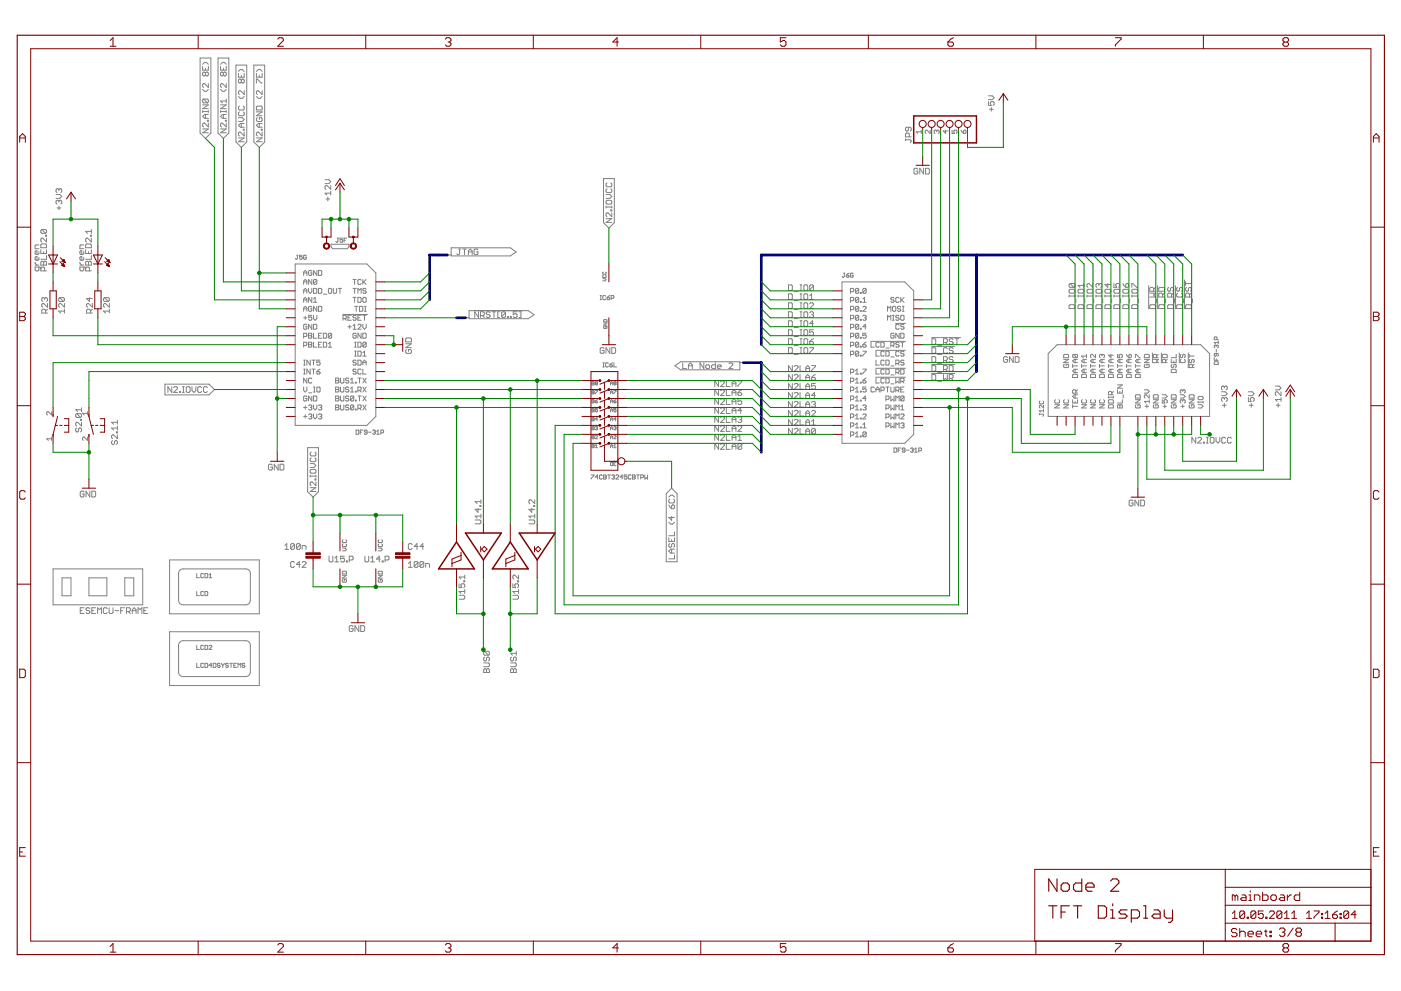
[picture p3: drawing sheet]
<svg xmlns="http://www.w3.org/2000/svg" width="420mm" height="297mm" viewBox="0 0 420 297" stroke-linecap="round" stroke-linejoin="round" font-family="sans-serif">
<g fill="#808080" stroke="#808080" stroke-width=".3">
<path d="M88.5 127.5h21.5z"/>
<path d="M110 127.5l2.7-2.7z"/>
<path d="M112.7 81.8v43z"/>
<path d="M110 79.1l2.7 2.7z"/>
<path d="M88.5 79.1h21.5z"/>
<path d="M88.5 79.1v48.4z"/>
<path d="M99.3 73.2h5.3z"/>
<path d="M99.3 73.2v.8z"/>
<path d="M99.3 74l.5 .5z"/>
<path d="M99.8 74.5h4.3z"/>
<path d="M104.1 74.5l.5-.5z"/>
<path d="M104.6 73.2v.8z"/>
<path d="M252.5 132.9h18.8z"/>
<path d="M271.3 132.9l2.7-2.7z"/>
<path d="M274 87.2v43z"/>
<path d="M271.3 84.5l2.7 2.7z"/>
<path d="M252.5 84.5h18.8z"/>
<path d="M252.5 84.5v48.4z"/>
<path d="M15.9 181.3h26.9z"/>
<path d="M42.8 170.5v10.8z"/>
<path d="M15.9 170.5h26.9z"/>
<path d="M15.9 170.5v10.8z"/>
<path d="M50.9 167.8h26.9z"/>
<path d="M77.8 167.8v16.2z"/>
<path d="M50.9 184h26.9z"/>
<path d="M50.9 167.8v16.2z"/>
<path d="M54.9 181.3h18.8z"/>
<path d="M75.1 171.9v8z"/>
<path d="M54.9 170.5h18.8z"/>
<path d="M53.6 171.9v8z"/>
<path d="M362.8 106v18.8z"/>
<path d="M360.1 103.3l2.7 2.7z"/>
<path d="M317 103.3h43.1z"/>
<path d="M317 103.3l-2.7 2.7z"/>
<path d="M314.3 106v18.8z"/>
<path d="M314.3 124.8h48.5z"/>
<path d="M183 138.4h2z"/>
<path d="M183.3 138.6h.3z"/>
<path d="M183.3 138.6l-.2 .1z"/>
<path d="M183.1 138.7v.7z"/>
<path d="M183.1 139.4l.2 .2z"/>
<path d="M183.3 139.6h.3z"/>
<path d="M183.7 139.4l-.1 .2z"/>
<path d="M183.7 138.7v.7z"/>
<path d="M183.6 138.6l.1 .1z"/>
<path d="M184.1 138.6h.6z"/>
<path d="M184.1 138.6v1z"/>
<path d="M184.1 139.6h.6z"/>
<path d="M184.1 139.1h.3z"/>
<path d="M183.1 133.5v.7z"/>
<path d="M183.1 133.5l.3-.3z"/>
<path d="M183.4 133.2l.3 .3z"/>
<path d="M183.7 133.5v.7z"/>
<path d="M183.1 133.7h.6z"/>
<path d="M184.4 133.2l-.3 .3z"/>
<path d="M184.4 133.2v1z"/>
<path d="M184.1 134.2h.6z"/>
<path d="M183.1 130.9v.6z"/>
<path d="M183.1 130.9l.3-.4z"/>
<path d="M183.4 130.5l.3 .4z"/>
<path d="M183.7 130.9v.6z"/>
<path d="M183.1 131h.6z"/>
<path d="M184.1 131.5h.6z"/>
<path d="M184.1 131.5l.6-.6z"/>
<path d="M184.7 130.7v.2z"/>
<path d="M184.6 130.5l.1 .2z"/>
<path d="M184.3 130.5h.3z"/>
<path d="M184.3 130.5l-.2 .2z"/>
<path d="M183.1 128.2v.6z"/>
<path d="M183.1 128.2l.3-.4z"/>
<path d="M183.4 127.8l.3 .4z"/>
<path d="M183.7 128.2v.6z"/>
<path d="M183.1 128.3h.6z"/>
<path d="M184.1 128l.2-.2z"/>
<path d="M184.3 127.8h.3z"/>
<path d="M184.6 127.8l.1 .2z"/>
<path d="M184.7 128v.2z"/>
<path d="M184.6 128.3l.1-.1z"/>
<path d="M184.4 128.3h.2z"/>
<path d="M184.6 128.3l.1 .2z"/>
<path d="M184.7 128.5v.2z"/>
<path d="M184.7 128.7l-.1 .1z"/>
<path d="M184.3 128.8h.3z"/>
<path d="M184.1 128.7l.2 .1z"/>
<path d="M183.1 125.5v.6z"/>
<path d="M183.1 125.5l.3-.4z"/>
<path d="M183.4 125.1l.3 .4z"/>
<path d="M183.7 125.5v.6z"/>
<path d="M183.1 125.6h.6z"/>
<path d="M184.6 125.1v1z"/>
<path d="M184.6 125.1l-.5 .5z"/>
<path d="M184.1 125.6h.6z"/>
<path d="M183.1 122.8v.6z"/>
<path d="M183.1 122.8l.3-.4z"/>
<path d="M183.4 122.4l.3 .4z"/>
<path d="M183.7 122.8v.6z"/>
<path d="M183.1 122.9h.6z"/>
<path d="M184.1 122.4h.6z"/>
<path d="M184.1 122.4v.5z"/>
<path d="M184.1 122.9l.3-.1z"/>
<path d="M184.4 122.8h.2z"/>
<path d="M184.6 122.8l.1 .1z"/>
<path d="M184.7 122.9v.4z"/>
<path d="M184.7 123.3l-.1 .1z"/>
<path d="M184.3 123.4h.3z"/>
<path d="M184.1 123.3l.2 .1z"/>
<path d="M183.1 120.1v.7z"/>
<path d="M183.1 120.1l.3-.3z"/>
<path d="M183.4 119.8l.3 .3z"/>
<path d="M183.7 120.1v.7z"/>
<path d="M183.1 120.2h.6z"/>
<path d="M184.4 119.9l.3-.1z"/>
<path d="M184.4 119.9l-.3 .3z"/>
<path d="M184.1 120.2v.4z"/>
<path d="M184.1 120.6l.2 .2z"/>
<path d="M184.3 120.8h.3z"/>
<path d="M184.6 120.8l.1-.2z"/>
<path d="M184.7 120.4v.2z"/>
<path d="M184.6 120.2l.1 .2z"/>
<path d="M184.1 120.2h.5z"/>
<path d="M183.1 117.4v.7z"/>
<path d="M183.1 117.4l.3-.3z"/>
<path d="M183.4 117.1l.3 .3z"/>
<path d="M183.7 117.4v.7z"/>
<path d="M183.1 117.6h.6z"/>
<path d="M184.1 117.1h.6z"/>
<path d="M184.7 117.1v.1z"/>
<path d="M184.7 117.2l-.6 .7z"/>
<path d="M184.1 117.9v.2z"/>
<path d="M183.1 114.7v.7z"/>
<path d="M183.1 114.7l.3-.3z"/>
<path d="M183.4 114.4l.3 .3z"/>
<path d="M183.7 114.7v.7z"/>
<path d="M183.1 114.9h.6z"/>
<path d="M184.1 114.6l.2-.2z"/>
<path d="M184.3 114.4h.3z"/>
<path d="M184.6 114.4l.1 .2z"/>
<path d="M184.7 114.7l-.1 .2z"/>
<path d="M184.6 114.9l.1 .1z"/>
<path d="M184.7 115v.2z"/>
<path d="M184.7 115.2l-.1 .2z"/>
<path d="M184.3 115.4h.3z"/>
<path d="M184.1 115.2l.2 .2z"/>
<path d="M184.1 115v.2z"/>
<path d="M184.1 115l.2-.1z"/>
<path d="M184.1 114.7l.2 .2z"/>
<path d="M184.3 114.9h.3z"/>
<path d="M177.5 133.2v1z"/>
<path d="M177.5 133.2h.5z"/>
<path d="M178 133.2l.2 .2z"/>
<path d="M178.2 133.4v.1z"/>
<path d="M178 133.7l.2-.2z"/>
<path d="M178 133.7l.2 .2z"/>
<path d="M178.2 133.9v.1z"/>
<path d="M178.2 134l-.2 .2z"/>
<path d="M177.5 134.2h.5z"/>
<path d="M177.5 133.7h.5z"/>
<path d="M178.9 133.2l-.4 .3z"/>
<path d="M178.9 133.2v1z"/>
<path d="M178.5 134.2h.7z"/>
<path d="M177.5 130.5v1z"/>
<path d="M177.5 130.5h.5z"/>
<path d="M178 130.5l.2 .2z"/>
<path d="M178.2 130.7v.2z"/>
<path d="M178 131l.2-.1z"/>
<path d="M178 131l.2 .2z"/>
<path d="M178.2 131.2v.1z"/>
<path d="M178.2 131.3l-.2 .2z"/>
<path d="M177.5 131.5h.5z"/>
<path d="M177.5 131h.5z"/>
<path d="M178.5 131.5h.7z"/>
<path d="M178.5 131.5l.7-.6z"/>
<path d="M179.2 130.7v.2z"/>
<path d="M179 130.5l.2 .2z"/>
<path d="M178.7 130.5h.3z"/>
<path d="M178.7 130.5l-.2 .2z"/>
<path d="M177.5 127.8v1z"/>
<path d="M177.5 127.8h.5z"/>
<path d="M178 127.8l.2 .2z"/>
<path d="M178.2 128v.2z"/>
<path d="M178 128.3l.2-.1z"/>
<path d="M178 128.3l.2 .2z"/>
<path d="M178.2 128.5v.2z"/>
<path d="M178.2 128.7l-.2 .1z"/>
<path d="M177.5 128.8h.5z"/>
<path d="M177.5 128.3h.5z"/>
<path d="M178.5 128l.2-.2z"/>
<path d="M178.7 127.8h.3z"/>
<path d="M179 127.8l.2 .2z"/>
<path d="M179.2 128v.2z"/>
<path d="M179 128.3l.2-.1z"/>
<path d="M178.9 128.3h.1z"/>
<path d="M179 128.3l.2 .2z"/>
<path d="M179.2 128.5v.2z"/>
<path d="M179 128.8l.2-.1z"/>
<path d="M178.7 128.8h.3z"/>
<path d="M178.5 128.7l.2 .1z"/>
<path d="M177.5 125.1v1z"/>
<path d="M177.5 125.1h.5z"/>
<path d="M178 125.1l.2 .2z"/>
<path d="M178.2 125.3v.2z"/>
<path d="M178 125.6l.2-.1z"/>
<path d="M178 125.6l.2 .2z"/>
<path d="M178.2 125.8v.2z"/>
<path d="M178.2 126l-.2 .1z"/>
<path d="M177.5 126.1h.5z"/>
<path d="M177.5 125.6h.5z"/>
<path d="M179 125.1v1z"/>
<path d="M179 125.1l-.5 .5z"/>
<path d="M178.5 125.6h.7z"/>
<path d="M177.5 122.4v1z"/>
<path d="M177.5 122.4h.5z"/>
<path d="M178 122.4l.2 .2z"/>
<path d="M178.2 122.6v.2z"/>
<path d="M178 122.9l.2-.1z"/>
<path d="M178 122.9l.2 .2z"/>
<path d="M178.2 123.1v.2z"/>
<path d="M178.2 123.3l-.2 .1z"/>
<path d="M177.5 123.4h.5z"/>
<path d="M177.5 122.9h.5z"/>
<path d="M178.5 122.4h.7z"/>
<path d="M178.5 122.4v.5z"/>
<path d="M178.5 122.9l.4-.1z"/>
<path d="M178.9 122.8h.1z"/>
<path d="M179 122.8l.2 .1z"/>
<path d="M179.2 122.9v.4z"/>
<path d="M179 123.4l.2-.1z"/>
<path d="M178.7 123.4h.3z"/>
<path d="M178.5 123.3l.2 .1z"/>
<path d="M177.5 119.8v1z"/>
<path d="M177.5 119.8h.5z"/>
<path d="M178 119.8l.2 .1z"/>
<path d="M178.2 120.1l-.2 .1z"/>
<path d="M178 120.2l.2 .2z"/>
<path d="M178.2 120.4v.2z"/>
<path d="M178.2 120.6l-.2 .2z"/>
<path d="M177.5 120.8h.5z"/>
<path d="M177.5 120.2h.5z"/>
<path d="M178.9 119.9l.3-.1z"/>
<path d="M178.9 119.9l-.4 .3z"/>
<path d="M178.5 120.2v.4z"/>
<path d="M178.5 120.6l.2 .2z"/>
<path d="M178.7 120.8h.3z"/>
<path d="M179 120.8l.2-.2z"/>
<path d="M179.2 120.4v.2z"/>
<path d="M179 120.2l.2 .2z"/>
<path d="M178.5 120.2h.5z"/>
<path d="M177.5 117.1v1z"/>
<path d="M177.5 117.1h.5z"/>
<path d="M178 117.1l.2 .1z"/>
<path d="M178.2 117.4l-.2 .2z"/>
<path d="M178 117.6l.2 .1z"/>
<path d="M178.2 117.7v.2z"/>
<path d="M178.2 117.9l-.2 .2z"/>
<path d="M177.5 118.1h.5z"/>
<path d="M177.5 117.6h.5z"/>
<path d="M178.5 117.1h.7z"/>
<path d="M179.2 117.1v.1z"/>
<path d="M178.5 117.9l.7-.7z"/>
<path d="M178.5 117.9v.2z"/>
<path d="M177.5 114.4v1z"/>
<path d="M177.5 114.4h.5z"/>
<path d="M178 114.4l.2 .2z"/>
<path d="M178.2 114.7l-.2 .2z"/>
<path d="M178 114.9l.2 .1z"/>
<path d="M178.2 115v.2z"/>
<path d="M178.2 115.2l-.2 .2z"/>
<path d="M177.5 115.4h.5z"/>
<path d="M177.5 114.9h.5z"/>
<path d="M178.5 114.6l.2-.2z"/>
<path d="M178.7 114.4h.3z"/>
<path d="M179 114.4l.2 .2z"/>
<path d="M179 114.9l.2-.2z"/>
<path d="M179 114.9l.2 .1z"/>
<path d="M179.2 115v.2z"/>
<path d="M179.2 115.2l-.2 .2z"/>
<path d="M178.7 115.4h.3z"/>
<path d="M178.5 115.2l.2 .2z"/>
<path d="M178.5 115v.2z"/>
<path d="M178.5 115l.2-.1z"/>
<path d="M178.5 114.7l.2 .2z"/>
<path d="M178.7 114.9h.3z"/>
<path d="M181.2 97.8l-.2 .1z"/>
<path d="M181 97.9v.4z"/>
<path d="M181 98.3l.2 .1z"/>
<path d="M181.2 98.4h.7z"/>
<path d="M181.9 98.4l.1-.1z"/>
<path d="M182 97.9v.4z"/>
<path d="M181.9 97.8l.1 .1z"/>
<path d="M181.5 97.8h.4z"/>
<path d="M181.5 97.8v.3z"/>
<path d="M181 97.5h1z"/>
<path d="M181 97.5l1-.7z"/>
<path d="M181 96.8h1z"/>
<path d="M181 96.5h1z"/>
<path d="M182 96v.5z"/>
<path d="M181.9 95.8l.1 .2z"/>
<path d="M181.2 95.8h.7z"/>
<path d="M181.2 95.8l-.2 .2z"/>
<path d="M181 96v.5z"/>
<path d="M180.8 84.2h.6z"/>
<path d="M181.4 84.2l.4-.3z"/>
<path d="M181.4 83.5l.4 .4z"/>
<path d="M180.8 83.5h.6z"/>
<path d="M180.9 82.5l-.1 .2z"/>
<path d="M180.8 82.7v.3z"/>
<path d="M180.8 83l.1 .2z"/>
<path d="M180.9 83.2h.7z"/>
<path d="M181.8 83l-.2 .2z"/>
<path d="M181.8 82.7v.3z"/>
<path d="M181.6 82.5l.2 .2z"/>
<path d="M180.8 81.7l.1-.1z"/>
<path d="M180.8 81.7v.3z"/>
<path d="M180.8 82l.1 .2z"/>
<path d="M180.9 82.2h.7z"/>
<path d="M181.8 82l-.2 .2z"/>
<path d="M181.8 81.7v.3z"/>
<path d="M181.6 81.6l.2 .1z"/>
<path d="M50.9 189.4h26.9z"/>
<path d="M77.8 189.4v16.1z"/>
<path d="M50.9 205.5h26.9z"/>
<path d="M50.9 189.4v16.1z"/>
<path d="M54.9 202.8h18.8z"/>
<path d="M75.1 193.4v8z"/>
<path d="M54.9 192h18.8z"/>
<path d="M53.6 193.4v8z"/>
<path d="M204.7 108.8v1.7z"/>
<path d="M204.7 110.5h1.2z"/>
<path d="M206.5 109.3v1.2z"/>
<path d="M206.5 109.3l.6-.5z"/>
<path d="M207.1 108.8l.5 .5z"/>
<path d="M207.6 109.3v1.2z"/>
<path d="M206.5 109.6h1.1z"/>
<path d="M209.9 108.8v1.7z"/>
<path d="M209.9 108.8l1.2 1.7z"/>
<path d="M211.1 108.8v1.7z"/>
<path d="M212 110.5h.5z"/>
<path d="M212.5 110.5l.3-.3z"/>
<path d="M212.8 109.6v.6z"/>
<path d="M212.5 109.3l.3 .3z"/>
<path d="M212 109.3h.5z"/>
<path d="M212 109.3l-.3 .3z"/>
<path d="M211.7 109.6v.6z"/>
<path d="M211.7 110.2l.3 .3z"/>
<path d="M214.5 108.8v1.7z"/>
<path d="M213.7 110.5h.8z"/>
<path d="M213.4 110.2l.3 .3z"/>
<path d="M213.4 109.6v.6z"/>
<path d="M213.4 109.6l.3-.3z"/>
<path d="M213.7 109.3h.8z"/>
<path d="M215.4 110.5h.6z"/>
<path d="M215.1 110.2l.3 .3z"/>
<path d="M215.1 109.6v.6z"/>
<path d="M215.4 109.3l-.3 .3z"/>
<path d="M215.4 109.3h.6z"/>
<path d="M216 109.3l.3 .3z"/>
<path d="M216.3 109.6v.3z"/>
<path d="M215.1 109.9h1.2z"/>
<path d="M218.6 110.5h1.2z"/>
<path d="M218.6 110.5l1.2-1.2z"/>
<path d="M219.8 109.1v.2z"/>
<path d="M219.5 108.8l.3 .3z"/>
<path d="M218.9 108.8h.6z"/>
<path d="M218.9 108.8l-.3 .3z"/>
<path d="M137 76.1l.3 .2z"/>
<path d="M137.3 76.3h.3z"/>
<path d="M137.6 76.3l.2-.2z"/>
<path d="M137.8 74.6v1.5z"/>
<path d="M137.6 74.6h.5z"/>
<path d="M139.3 74.6v1.7z"/>
<path d="M138.7 74.6h1.2z"/>
<path d="M140.5 75.2v1.1z"/>
<path d="M140.5 75.2l.5-.6z"/>
<path d="M141 74.6l.6 .6z"/>
<path d="M141.6 75.2v1.1z"/>
<path d="M140.5 75.5h1.1z"/>
<path d="M143 74.6l.3 .3z"/>
<path d="M142.5 74.6h.5z"/>
<path d="M142.2 74.9l.3-.3z"/>
<path d="M142.2 74.9v1.2z"/>
<path d="M142.2 76.1l.3 .2z"/>
<path d="M142.5 76.3h.5z"/>
<path d="M143 76.3l.3-.2z"/>
<path d="M143.3 75.5v.6z"/>
<path d="M142.8 75.5h.5z"/>
<path d="M106.8 128.9v1.3z"/>
<path d="M106.8 130.2h.6z"/>
<path d="M107.4 130.2l.2-.3z"/>
<path d="M107.6 129.1v.8z"/>
<path d="M107.4 128.9l.2 .2z"/>
<path d="M106.8 128.9h.6z"/>
<path d="M108 128.9v1.3z"/>
<path d="M108 128.9h.8z"/>
<path d="M108 129.5h.4z"/>
<path d="M109.3 129.9l.2 .3z"/>
<path d="M109.5 130.2h.4z"/>
<path d="M109.9 130.2l.2-.3z"/>
<path d="M110.1 129.1v.8z"/>
<path d="M109.9 128.9l.2 .2z"/>
<path d="M109.5 128.9h.4z"/>
<path d="M109.3 129.1l.2-.2z"/>
<path d="M109.3 129.1v.2z"/>
<path d="M109.3 129.3l.2 .2z"/>
<path d="M109.5 129.5h.6z"/>
<path d="M110.5 129.5h.8z"/>
<path d="M111.7 129.1l.3-.2z"/>
<path d="M112 128.9h.4z"/>
<path d="M112.4 128.9l.2 .2z"/>
<path d="M112.6 129.1v.2z"/>
<path d="M112.6 129.3l-.2 .2z"/>
<path d="M112.1 129.5h.3z"/>
<path d="M112.4 129.5l.2 .2z"/>
<path d="M112.6 129.7v.2z"/>
<path d="M112.6 129.9l-.2 .3z"/>
<path d="M112 130.2h.4z"/>
<path d="M111.7 129.9l.3 .3z"/>
<path d="M113 129.3l.4-.4z"/>
<path d="M113.4 128.9v1.3z"/>
<path d="M113 130.2h.8z"/>
<path d="M114.2 128.9v1.3z"/>
<path d="M114.2 128.9h.6z"/>
<path d="M114.8 128.9l.2 .2z"/>
<path d="M115 129.1v.4z"/>
<path d="M114.8 129.7l.2-.2z"/>
<path d="M114.2 129.7h.6z"/>
<path d="M268.1 134.3v1.2z"/>
<path d="M268.1 135.5h.6z"/>
<path d="M268.7 135.5l.2-.2z"/>
<path d="M268.9 134.5v.8z"/>
<path d="M268.7 134.3l.2 .2z"/>
<path d="M268.1 134.3h.6z"/>
<path d="M269.3 134.3v1.2z"/>
<path d="M269.3 134.3h.9z"/>
<path d="M269.3 134.9h.4z"/>
<path d="M270.6 135.3l.2 .2z"/>
<path d="M270.8 135.5h.4z"/>
<path d="M271.2 135.5l.2-.2z"/>
<path d="M271.4 134.5v.8z"/>
<path d="M271.2 134.3l.2 .2z"/>
<path d="M270.8 134.3h.4z"/>
<path d="M270.6 134.5l.2-.2z"/>
<path d="M270.6 134.5v.2z"/>
<path d="M270.6 134.7l.2 .2z"/>
<path d="M270.8 134.9h.6z"/>
<path d="M271.8 134.9h.8z"/>
<path d="M273.3 134.3l-.3 .2z"/>
<path d="M273.3 134.3h.4z"/>
<path d="M273.7 134.3l.2 .2z"/>
<path d="M273.9 134.5v.2z"/>
<path d="M273.9 134.7l-.2 .2z"/>
<path d="M273.5 134.9h.2z"/>
<path d="M273.7 134.9l.2 .2z"/>
<path d="M273.9 135.1v.2z"/>
<path d="M273.9 135.3l-.2 .2z"/>
<path d="M273.3 135.5h.4z"/>
<path d="M273 135.3l.3 .2z"/>
<path d="M274.7 134.3l-.4 .4z"/>
<path d="M274.7 134.3v1.2z"/>
<path d="M274.3 135.5h.8z"/>
<path d="M275.5 134.3v1.2z"/>
<path d="M275.5 134.3h.6z"/>
<path d="M276.1 134.3l.3 .2z"/>
<path d="M276.4 134.5v.4z"/>
<path d="M276.1 135.1l.3-.2z"/>
<path d="M275.5 135.1h.6z"/>
<path d="M24.1 182.2h1.1z"/>
<path d="M24.1 182.2v1.7z"/>
<path d="M24.1 183.9h1.1z"/>
<path d="M24.1 183h.5z"/>
<path d="M26.7 182.2l.2 .3z"/>
<path d="M26.1 182.2h.6z"/>
<path d="M26.1 182.2l-.3 .3z"/>
<path d="M25.8 182.5v.2z"/>
<path d="M25.8 182.7l.3 .3z"/>
<path d="M26.1 183h.6z"/>
<path d="M26.7 183l.2 .3z"/>
<path d="M26.9 183.3v.3z"/>
<path d="M26.9 183.6l-.2 .3z"/>
<path d="M26.1 183.9h.6z"/>
<path d="M25.8 183.6l.3 .3z"/>
<path d="M27.5 182.2h1.2z"/>
<path d="M27.5 182.2v1.7z"/>
<path d="M27.5 183.9h1.2z"/>
<path d="M27.5 183h.6z"/>
<path d="M29.3 182.2v1.7z"/>
<path d="M29.3 182.2l.5 .5z"/>
<path d="M30.4 182.2l-.6 .5z"/>
<path d="M30.4 182.2v1.7z"/>
<path d="M31.9 182.2l.3 .3z"/>
<path d="M31.3 182.2h.6z"/>
<path d="M31.3 182.2l-.3 .3z"/>
<path d="M31 182.5v1.1z"/>
<path d="M31 183.6l.3 .3z"/>
<path d="M31.3 183.9h.6z"/>
<path d="M32.2 183.6l-.3 .3z"/>
<path d="M32.7 182.2v1.4z"/>
<path d="M32.7 183.6l.3 .3z"/>
<path d="M33 183.9h.6z"/>
<path d="M33.6 183.9l.3-.3z"/>
<path d="M33.9 182.2v1.4z"/>
<path d="M34.5 183h1.1z"/>
<path d="M36.2 182.2v1.7z"/>
<path d="M36.2 182.2h1.1z"/>
<path d="M36.2 183h.6z"/>
<path d="M37.9 182.2v1.7z"/>
<path d="M37.9 182.2h.9z"/>
<path d="M38.8 182.2l.3 .3z"/>
<path d="M39.1 182.5v.5z"/>
<path d="M39.1 183l-.3 .3z"/>
<path d="M37.9 183.3h.9z"/>
<path d="M38.5 183.3l.6 .6z"/>
<path d="M39.7 182.7v1.2z"/>
<path d="M40.2 182.2l-.5 .5z"/>
<path d="M40.2 182.2l.6 .5z"/>
<path d="M40.8 182.7v1.2z"/>
<path d="M39.7 183h1.1z"/>
<path d="M41.4 182.2v1.7z"/>
<path d="M41.4 182.2l.6 .5z"/>
<path d="M42 182.7l.5-.5z"/>
<path d="M42.5 182.2v1.7z"/>
<path d="M43.1 182.2h1.2z"/>
<path d="M43.1 182.2v1.7z"/>
<path d="M43.1 183.9h1.2z"/>
<path d="M43.1 183h.6z"/>
<path d="M18.6 173.2h2.7z"/>
<path d="M21.3 173.2v5.4z"/>
<path d="M18.6 178.6h2.7z"/>
<path d="M18.6 173.2v5.4z"/>
<path d="M37.4 173.2h2.7z"/>
<path d="M40.1 173.2v5.4z"/>
<path d="M37.4 178.6h2.7z"/>
<path d="M37.4 173.2v5.4z"/>
<path d="M26.7 173.2h5.3z"/>
<path d="M32 173.2v5.4z"/>
<path d="M26.7 178.6h5.3z"/>
<path d="M26.7 173.2v5.4z"/>
<path d="M59 177.3v1.2z"/>
<path d="M59 178.5h.8z"/>
<path d="M60.9 177.3l.1 .2z"/>
<path d="M60.4 177.3h.5z"/>
<path d="M60.2 177.5l.2-.2z"/>
<path d="M60.2 177.5v.8z"/>
<path d="M60.2 178.3l.2 .2z"/>
<path d="M60.4 178.5h.5z"/>
<path d="M61 178.3l-.1 .2z"/>
<path d="M61.5 177.3v1.2z"/>
<path d="M61.5 178.5h.6z"/>
<path d="M62.1 178.5l.2-.2z"/>
<path d="M62.3 177.5v.8z"/>
<path d="M62.1 177.3l.2 .2z"/>
<path d="M61.5 177.3h.6z"/>
<path d="M364.2 109.2h1.2z"/>
<path d="M365.4 108.6v.6z"/>
<path d="M365.2 108.4l.2 .2z"/>
<path d="M364.3 108.4h.9z"/>
<path d="M364.3 108.4l-.1 .2z"/>
<path d="M364.2 108.6v.6z"/>
<path d="M364.2 108h1.2z"/>
<path d="M364.2 107.2v.8z"/>
<path d="M364.8 107.6v.4z"/>
<path d="M365.2 106.8l.2-.2z"/>
<path d="M365.4 106.2v.4z"/>
<path d="M365.2 105.9l.2 .3z"/>
<path d="M364.3 105.9h.9z"/>
<path d="M364.3 105.9l-.1 .3z"/>
<path d="M364.2 106.2v.4z"/>
<path d="M364.2 106.6l.1 .2z"/>
<path d="M364.3 106.8h.3z"/>
<path d="M364.6 106.8l.2-.2z"/>
<path d="M364.8 105.9v.7z"/>
<path d="M364.8 104.7v.8z"/>
<path d="M364.2 104.1l.1 .2z"/>
<path d="M364.2 103.7v.4z"/>
<path d="M364.3 103.5l-.1 .2z"/>
<path d="M364.3 103.5h.3z"/>
<path d="M364.6 103.5l.2 .2z"/>
<path d="M364.8 103.7v.2z"/>
<path d="M364.8 103.7l.2-.2z"/>
<path d="M365 103.5h.2z"/>
<path d="M365.2 103.5l.2 .2z"/>
<path d="M365.4 103.7v.4z"/>
<path d="M365.4 104.1l-.2 .2z"/>
<path d="M364.2 102.6l.4 .5z"/>
<path d="M364.2 102.6h1.2z"/>
<path d="M365.4 102.2v.9z"/>
<path d="M364.2 101.8h1.2z"/>
<path d="M364.2 101.2v.6z"/>
<path d="M364.3 101l-.1 .2z"/>
<path d="M364.3 101h.5z"/>
<path d="M364.8 101l.2 .2z"/>
<path d="M365 101.2v.6z"/>
<path d="M301.9 106.9l.2 .3z"/>
<path d="M301.3 106.9h.6z"/>
<path d="M301.3 106.9l-.3 .3z"/>
<path d="M301 107.2v1.1z"/>
<path d="M301 108.3l.3 .3z"/>
<path d="M301.3 108.6h.6z"/>
<path d="M302.1 108.3l-.2 .3z"/>
<path d="M302.1 107.8v.5z"/>
<path d="M301.6 107.8h.5z"/>
<path d="M302.7 106.9v1.7z"/>
<path d="M302.7 106.9l1.2 1.7z"/>
<path d="M303.9 106.9v1.7z"/>
<path d="M304.5 106.9v1.7z"/>
<path d="M304.5 108.6h.8z"/>
<path d="M305.3 108.6l.3-.3z"/>
<path d="M305.6 107.2v1.1z"/>
<path d="M305.3 106.9l.3 .3z"/>
<path d="M304.5 106.9h.8z"/>
<path d="M339.5 149.9l.3 .3z"/>
<path d="M338.9 149.9h.6z"/>
<path d="M338.9 149.9l-.3 .3z"/>
<path d="M338.6 150.2v1.1z"/>
<path d="M338.6 151.3l.3 .3z"/>
<path d="M338.9 151.6h.6z"/>
<path d="M339.5 151.6l.3-.3z"/>
<path d="M339.8 150.8v.5z"/>
<path d="M339.2 150.8h.6z"/>
<path d="M340.4 149.9v1.7z"/>
<path d="M340.4 149.9l1.1 1.7z"/>
<path d="M341.5 149.9v1.7z"/>
<path d="M342.1 149.9v1.7z"/>
<path d="M342.1 151.6h.9z"/>
<path d="M343.2 151.3l-.2 .3z"/>
<path d="M343.2 150.2v1.1z"/>
<path d="M343 149.9l.2 .3z"/>
<path d="M342.1 149.9h.9z"/>
<path d="M367.2 120.9v1.1z"/>
<path d="M366.6 121.5h1.1z"/>
<path d="M366.3 120l.3 .3z"/>
<path d="M366.3 119.5v.5z"/>
<path d="M366.6 119.2l-.3 .3z"/>
<path d="M366.6 119.2h.3z"/>
<path d="M366.9 119.2l.3 .3z"/>
<path d="M367.2 119.5v.2z"/>
<path d="M367.2 119.5l.3-.3z"/>
<path d="M367.5 119.2h.2z"/>
<path d="M367.7 119.2l.3 .3z"/>
<path d="M368 119.5v.5z"/>
<path d="M368 120l-.3 .3z"/>
<path d="M366.3 118.6h1.2z"/>
<path d="M367.5 118.6l.5-.6z"/>
<path d="M367.5 117.4l.5 .6z"/>
<path d="M366.3 117.4h1.2z"/>
<path d="M366.3 116.6l.3 .3z"/>
<path d="M366.3 116v.6z"/>
<path d="M366.3 116l.3-.3z"/>
<path d="M366.6 115.7h.3z"/>
<path d="M366.9 115.7l.3 .3z"/>
<path d="M367.2 116v.3z"/>
<path d="M367.2 116l.3-.3z"/>
<path d="M367.5 115.7h.2z"/>
<path d="M367.7 115.7l.3 .3z"/>
<path d="M368 116v.6z"/>
<path d="M368 116.6l-.3 .3z"/>
<path d="M375.2 120.9v1.1z"/>
<path d="M374.7 121.5h1.1z"/>
<path d="M374.4 119.2v1.1z"/>
<path d="M374.4 120.3h.8z"/>
<path d="M375 119.7l.2 .6z"/>
<path d="M375 119.5v.2z"/>
<path d="M375.2 119.2l-.2 .3z"/>
<path d="M375.2 119.2h.6z"/>
<path d="M375.8 119.2l.3 .3z"/>
<path d="M376.1 119.5v.5z"/>
<path d="M376.1 120l-.3 .3z"/>
<path d="M374.4 118.6h1.1z"/>
<path d="M376.1 118l-.6 .6z"/>
<path d="M375.5 117.4l.6 .6z"/>
<path d="M374.4 117.4h1.1z"/>
<path d="M383.3 120.9v1.1z"/>
<path d="M382.7 121.5h1.2z"/>
<path d="M382.5 119.7l.5 .6z"/>
<path d="M382.5 119.7h1.7z"/>
<path d="M384.2 119.2v1.1z"/>
<path d="M384.2 117.4v1.2z"/>
<path d="M383 117.4l1.2 1.2z"/>
<path d="M382.7 117.4h.3z"/>
<path d="M382.7 117.4l-.2 .3z"/>
<path d="M382.5 117.7v.6z"/>
<path d="M382.5 118.3l.2 .3z"/>
<path d="M382.5 116.9h1.1z"/>
<path d="M383.6 116.9l.6-.6z"/>
<path d="M383.6 115.7l.6 .6z"/>
<path d="M382.5 115.7h1.1z"/>
<path d="M24.9 147.2l.3 .3z"/>
<path d="M24.4 147.2h.5z"/>
<path d="M24.4 147.2l-.3 .3z"/>
<path d="M24.1 147.5v1.2z"/>
<path d="M24.1 148.7l.3 .2z"/>
<path d="M24.4 148.9h.5z"/>
<path d="M25.2 148.7l-.3 .2z"/>
<path d="M25.2 148.1v.6z"/>
<path d="M24.6 148.1h.6z"/>
<path d="M25.8 147.2v1.7z"/>
<path d="M25.8 147.2l1.1 1.7z"/>
<path d="M26.9 147.2v1.7z"/>
<path d="M27.5 147.2v1.7z"/>
<path d="M27.5 148.9h.9z"/>
<path d="M28.4 148.9l.3-.2z"/>
<path d="M28.7 147.5v1.2z"/>
<path d="M28.4 147.2l.3 .3z"/>
<path d="M27.5 147.2h.9z"/>
<path d="M25.7 80.3v.3z"/>
<path d="M25.4 80.1l.3 .2z"/>
<path d="M24 80.1h1.4z"/>
<path d="M24 80.1v.8z"/>
<path d="M24 80.9l.3 .3z"/>
<path d="M24.3 81.2h.5z"/>
<path d="M24.8 81.2l.3-.3z"/>
<path d="M25.1 80.1v.8z"/>
<path d="M24 79.5h1.1z"/>
<path d="M24 78.9l.5 .6z"/>
<path d="M24 78.6v.3z"/>
<path d="M25.1 77.2v.5z"/>
<path d="M25.1 77.7l-.3 .3z"/>
<path d="M24.3 78h.5z"/>
<path d="M24 77.7l.3 .3z"/>
<path d="M24 77.2v.5z"/>
<path d="M24 77.2l.3-.3z"/>
<path d="M24.3 76.9h.2z"/>
<path d="M24.5 76.9v1.1z"/>
<path d="M25.1 75.4v.6z"/>
<path d="M25.1 76l-.3 .3z"/>
<path d="M24.3 76.3h.5z"/>
<path d="M24 76l.3 .3z"/>
<path d="M24 75.4v.6z"/>
<path d="M24 75.4l.3-.3z"/>
<path d="M24.3 75.1h.2z"/>
<path d="M24.5 75.1v1.2z"/>
<path d="M24 74.5h1.1z"/>
<path d="M24 73.7v.8z"/>
<path d="M24 73.7l.3-.3z"/>
<path d="M24.3 73.4h.8z"/>
<path d="M12.3 80.3v.3z"/>
<path d="M12 80.1l.3 .2z"/>
<path d="M10.5 80.1h1.5z"/>
<path d="M10.5 80.1v.8z"/>
<path d="M10.5 80.9l.3 .3z"/>
<path d="M10.8 81.2h.6z"/>
<path d="M11.7 80.9l-.3 .3z"/>
<path d="M11.7 80.1v.8z"/>
<path d="M10.5 79.5h1.2z"/>
<path d="M10.5 78.9l.6 .6z"/>
<path d="M10.5 78.6v.3z"/>
<path d="M11.7 77.2v.5z"/>
<path d="M11.7 77.7l-.3 .3z"/>
<path d="M10.8 78h.6z"/>
<path d="M10.5 77.7l.3 .3z"/>
<path d="M10.5 77.2v.5z"/>
<path d="M10.5 77.2l.3-.3z"/>
<path d="M10.8 76.9h.3z"/>
<path d="M11.1 76.9v1.1z"/>
<path d="M11.7 75.4v.6z"/>
<path d="M11.7 76l-.3 .3z"/>
<path d="M10.8 76.3h.6z"/>
<path d="M10.5 76l.3 .3z"/>
<path d="M10.5 75.4v.6z"/>
<path d="M10.5 75.4l.3-.3z"/>
<path d="M10.8 75.1h.3z"/>
<path d="M11.1 75.1v1.2z"/>
<path d="M10.5 74.5h1.2z"/>
<path d="M10.5 73.7v.8z"/>
<path d="M10.5 73.7l.3-.3z"/>
<path d="M10.8 73.4h.9z"/>
<path d="M17.6 93.3l.6 .5z"/>
<path d="M17.6 93.3h1.7z"/>
<path d="M19.3 92.7v1.1z"/>
<path d="M19.3 91v1.1z"/>
<path d="M18.2 91l1.1 1.1z"/>
<path d="M17.9 91h.3z"/>
<path d="M17.6 91.2l.3-.2z"/>
<path d="M17.6 91.2v.6z"/>
<path d="M17.6 91.8l.3 .3z"/>
<path d="M17.9 90.4h1.1z"/>
<path d="M17.6 90.1l.3 .3z"/>
<path d="M17.6 89.5v.6z"/>
<path d="M17.6 89.5l.3-.3z"/>
<path d="M17.9 89.2h1.1z"/>
<path d="M19 89.2l.3 .3z"/>
<path d="M19.3 89.5v.6z"/>
<path d="M19.3 90.1l-.3 .3z"/>
<path d="M17.9 89.2l1.1 1.2z"/>
<path d="M31.1 93.3l.5 .5z"/>
<path d="M31.1 93.3h1.7z"/>
<path d="M32.8 92.7v1.1z"/>
<path d="M32.8 91v1.1z"/>
<path d="M31.6 91l1.2 1.1z"/>
<path d="M31.3 91h.3z"/>
<path d="M31.1 91.2l.2-.2z"/>
<path d="M31.1 91.2v.6z"/>
<path d="M31.1 91.8l.2 .3z"/>
<path d="M31.3 90.4h1.2z"/>
<path d="M31.1 90.1l.2 .3z"/>
<path d="M31.1 89.5v.6z"/>
<path d="M31.1 89.5l.2-.3z"/>
<path d="M31.3 89.2h1.2z"/>
<path d="M32.5 89.2l.3 .3z"/>
<path d="M32.8 89.5v.6z"/>
<path d="M32.5 90.4l.3-.3z"/>
<path d="M31.3 89.2l1.2 1.2z"/>
<path d="M17.7 61.8v1.1z"/>
<path d="M17.1 62.3h1.1z"/>
<path d="M16.8 60.9l.3 .3z"/>
<path d="M16.8 60.3v.6z"/>
<path d="M16.8 60.3l.3-.3z"/>
<path d="M17.1 60h.3z"/>
<path d="M17.4 60l.3 .3z"/>
<path d="M17.7 60.3v.3z"/>
<path d="M17.9 60l-.2 .3z"/>
<path d="M17.9 60h.3z"/>
<path d="M18.2 60l.3 .3z"/>
<path d="M18.5 60.3v.6z"/>
<path d="M18.5 60.9l-.3 .3z"/>
<path d="M16.8 59.4h1.1z"/>
<path d="M17.9 59.4l.6-.5z"/>
<path d="M17.9 58.3l.6 .6z"/>
<path d="M16.8 58.3h1.1z"/>
<path d="M16.8 57.4l.3 .3z"/>
<path d="M16.8 56.9v.5z"/>
<path d="M16.8 56.9l.3-.3z"/>
<path d="M17.1 56.6h.3z"/>
<path d="M17.4 56.6l.3 .3z"/>
<path d="M17.7 56.9v.2z"/>
<path d="M17.9 56.6l-.2 .3z"/>
<path d="M17.9 56.6h.3z"/>
<path d="M18.2 56.6l.3 .3z"/>
<path d="M18.5 56.9v.5z"/>
<path d="M18.5 57.4l-.3 .3z"/>
<path d="M98.3 59.1v1.1z"/>
<path d="M97.7 59.6h1.2z"/>
<path d="M97.5 57.9l.5 .6z"/>
<path d="M97.5 57.9h1.7z"/>
<path d="M99.2 57.3v1.2z"/>
<path d="M99.2 55.6v1.1z"/>
<path d="M98 55.6l1.2 1.1z"/>
<path d="M97.7 55.6h.3z"/>
<path d="M97.7 55.6l-.2 .3z"/>
<path d="M97.5 55.9v.6z"/>
<path d="M97.5 56.5l.2 .2z"/>
<path d="M97.5 55h1.1z"/>
<path d="M99.2 54.4l-.6 .6z"/>
<path d="M98.6 53.9l.6 .5z"/>
<path d="M97.5 53.9h1.1z"/>
<path d="M81.4 139.1l.3 .3z"/>
<path d="M80.8 139.1h.6z"/>
<path d="M80.8 139.1l-.3 .3z"/>
<path d="M80.5 139.4v1.2z"/>
<path d="M80.5 140.6l.3 .3z"/>
<path d="M80.8 140.9h.6z"/>
<path d="M81.4 140.9l.3-.3z"/>
<path d="M81.7 140v.6z"/>
<path d="M81.1 140h.6z"/>
<path d="M82.3 139.1v1.8z"/>
<path d="M82.3 139.1l1.1 1.8z"/>
<path d="M83.4 139.1v1.8z"/>
<path d="M84 139.1v1.8z"/>
<path d="M84 140.9h.9z"/>
<path d="M85.1 140.6l-.2 .3z"/>
<path d="M85.1 139.4v1.2z"/>
<path d="M84.9 139.1l.2 .3z"/>
<path d="M84 139.1h.9z"/>
<path d="M85.4 163.5l.6-.6z"/>
<path d="M86 162.9v1.8z"/>
<path d="M85.4 164.7h1.2z"/>
<path d="M87.2 163.2v1.2z"/>
<path d="M87.4 162.9l-.2 .3z"/>
<path d="M87.4 162.9h.6z"/>
<path d="M88 162.9l.3 .3z"/>
<path d="M88.3 163.2v1.2z"/>
<path d="M88.3 164.4l-.3 .3z"/>
<path d="M87.4 164.7h.6z"/>
<path d="M87.2 164.4l.2 .3z"/>
<path d="M87.2 164.4l1.1-1.2z"/>
<path d="M88.9 163.2v1.2z"/>
<path d="M89.2 162.9l-.3 .3z"/>
<path d="M89.2 162.9h.5z"/>
<path d="M89.7 162.9l.3 .3z"/>
<path d="M90 163.2v1.2z"/>
<path d="M90 164.4l-.3 .3z"/>
<path d="M89.2 164.7h.5z"/>
<path d="M88.9 164.4l.3 .3z"/>
<path d="M88.9 164.4l1.1-1.2z"/>
<path d="M90.6 163.5v1.2z"/>
<path d="M90.6 163.5h.9z"/>
<path d="M91.5 163.5l.3 .3z"/>
<path d="M91.8 163.8v.9z"/>
<path d="M105.6 187.5l.3 .3z"/>
<path d="M105 187.5h.6z"/>
<path d="M105 187.5l-.3 .3z"/>
<path d="M104.7 187.8v1.2z"/>
<path d="M104.7 189l.3 .3z"/>
<path d="M105 189.3h.6z"/>
<path d="M105.6 189.3l.3-.3z"/>
<path d="M105.9 188.4v.6z"/>
<path d="M105.3 188.4h.6z"/>
<path d="M106.4 187.5v1.8z"/>
<path d="M106.4 187.5l1.2 1.8z"/>
<path d="M107.6 187.5v1.8z"/>
<path d="M108.2 187.5v1.8z"/>
<path d="M108.2 189.3h.9z"/>
<path d="M109.3 189l-.2 .3z"/>
<path d="M109.3 187.8v1.2z"/>
<path d="M109.1 187.5l.2 .3z"/>
<path d="M108.2 187.5h.9z"/>
<path d="M121.9 104.8l-.2 .3z"/>
<path d="M121.7 105.1v.5z"/>
<path d="M121.7 105.6l.2 .3z"/>
<path d="M121.9 105.9h1.2z"/>
<path d="M123.1 105.9l.3-.3z"/>
<path d="M123.4 105.1v.5z"/>
<path d="M123.1 104.8l.3 .3z"/>
<path d="M122.5 104.8h.6z"/>
<path d="M122.5 104.8v.5z"/>
<path d="M121.7 104.2h1.7z"/>
<path d="M121.7 104.2l1.7-1.2z"/>
<path d="M121.7 103h1.7z"/>
<path d="M121.7 102.5h1.7z"/>
<path d="M123.4 101.6v.9z"/>
<path d="M123.1 101.3l.3 .3z"/>
<path d="M121.9 101.3h1.2z"/>
<path d="M121.9 101.3l-.2 .3z"/>
<path d="M121.7 101.6v.9z"/>
<path d="M123 168.3l-.5 .6z"/>
<path d="M123 168.3v1.8z"/>
<path d="M122.5 170.1h1.1z"/>
<path d="M124.2 168.6v1.2z"/>
<path d="M124.5 168.3l-.3 .3z"/>
<path d="M124.5 168.3h.6z"/>
<path d="M125.1 168.3l.2 .3z"/>
<path d="M125.3 168.6v1.2z"/>
<path d="M125.3 169.8l-.2 .3z"/>
<path d="M124.5 170.1h.6z"/>
<path d="M124.2 169.8l.3 .3z"/>
<path d="M124.2 169.8l1.1-1.2z"/>
<path d="M125.9 168.6v1.2z"/>
<path d="M126.2 168.3l-.3 .3z"/>
<path d="M126.2 168.3h.6z"/>
<path d="M126.8 168.3l.3 .3z"/>
<path d="M127.1 168.6v1.2z"/>
<path d="M127.1 169.8l-.3 .3z"/>
<path d="M126.2 170.1h.6z"/>
<path d="M125.9 169.8l.3 .3z"/>
<path d="M125.9 169.8l1.2-1.2z"/>
<path d="M127.7 168.9v1.2z"/>
<path d="M127.7 168.9h.8z"/>
<path d="M128.5 168.9l.3 .3z"/>
<path d="M128.8 169.2v.9z"/>
<path d="M177.3 142.3h.8z"/>
<path d="M178.1 142.3v.3z"/>
<path d="M178.1 142.6l-.8 .8z"/>
<path d="M177.3 143.4v.2z"/>
<path d="M179.2 142.3v1.3z"/>
<path d="M179.2 142.3l-.7 .7z"/>
<path d="M178.5 143h.8z"/>
<path d="M180.4 142.3l.2 .3z"/>
<path d="M180 142.3h.4z"/>
<path d="M180 142.3l-.2 .3z"/>
<path d="M179.8 142.6v.8z"/>
<path d="M179.8 143.4l.2 .2z"/>
<path d="M180 143.6h.4z"/>
<path d="M180.4 143.6l.2-.2z"/>
<path d="M181 142.3v1.3z"/>
<path d="M181 142.3h.6z"/>
<path d="M181.6 142.3l.2 .3z"/>
<path d="M181.8 142.6v.2z"/>
<path d="M181.8 142.8l-.2 .2z"/>
<path d="M181.6 143l.2 .2z"/>
<path d="M181.8 143.2v.2z"/>
<path d="M181.8 143.4l-.2 .2z"/>
<path d="M181 143.6h.6z"/>
<path d="M181 143h.6z"/>
<path d="M182.6 142.3v1.3z"/>
<path d="M182.2 142.3h.9z"/>
<path d="M183.5 142.6l.2-.3z"/>
<path d="M183.7 142.3h.4z"/>
<path d="M184.1 142.3l.2 .3z"/>
<path d="M184.3 142.6v.2z"/>
<path d="M184.3 142.8l-.2 .2z"/>
<path d="M183.9 143h.2z"/>
<path d="M184.1 143l.2 .2z"/>
<path d="M184.3 143.2v.2z"/>
<path d="M184.1 143.6l.2-.2z"/>
<path d="M183.7 143.6h.4z"/>
<path d="M183.5 143.4l.2 .2z"/>
<path d="M184.7 143.6h.8z"/>
<path d="M184.7 143.6l.8-.8z"/>
<path d="M185.5 142.6v.2z"/>
<path d="M185.3 142.3l.2 .3z"/>
<path d="M184.9 142.3h.4z"/>
<path d="M184.9 142.3l-.2 .3z"/>
<path d="M186.6 142.3v1.3z"/>
<path d="M186.6 142.3l-.7 .7z"/>
<path d="M185.9 143h.9z"/>
<path d="M187.2 142.3h.8z"/>
<path d="M187.2 142.3v.7z"/>
<path d="M187.2 143l.4-.2z"/>
<path d="M187.6 142.8h.2z"/>
<path d="M187.8 142.8l.2 .2z"/>
<path d="M188 143v.4z"/>
<path d="M188 143.4l-.2 .2z"/>
<path d="M187.4 143.6h.4z"/>
<path d="M187.2 143.4l.2 .2z"/>
<path d="M189 142.3l.3 .3z"/>
<path d="M188.6 142.3h.4z"/>
<path d="M188.6 142.3l-.2 .3z"/>
<path d="M188.4 142.6v.8z"/>
<path d="M188.4 143.4l.2 .2z"/>
<path d="M188.6 143.6h.4z"/>
<path d="M189 143.6l.3-.2z"/>
<path d="M189.7 142.3v1.3z"/>
<path d="M189.7 142.3h.6z"/>
<path d="M190.3 142.3l.2 .3z"/>
<path d="M190.5 142.6v.2z"/>
<path d="M190.5 142.8l-.2 .2z"/>
<path d="M190.3 143l.2 .2z"/>
<path d="M190.5 143.2v.2z"/>
<path d="M190.3 143.6l.2-.2z"/>
<path d="M189.7 143.6h.6z"/>
<path d="M189.7 143h.6z"/>
<path d="M191.3 142.3v1.3z"/>
<path d="M190.9 142.3h.8z"/>
<path d="M192.2 142.3v1.3z"/>
<path d="M192.2 142.3h.6z"/>
<path d="M192.8 142.3l.2 .3z"/>
<path d="M193 142.6v.4z"/>
<path d="M192.8 143.2l.2-.2z"/>
<path d="M192.2 143.2h.6z"/>
<path d="M193.4 142.3v1.3z"/>
<path d="M193.4 143.6l.4-.4z"/>
<path d="M193.8 143.2l.4 .4z"/>
<path d="M194.2 142.3v1.3z"/>
<path d="M180.9 104.2l.2 .3z"/>
<path d="M180.3 104.2h.6z"/>
<path d="M180.3 104.2l-.3 .3z"/>
<path d="M180 104.5v1.1z"/>
<path d="M180 105.6l.3 .3z"/>
<path d="M180.3 105.9h.6z"/>
<path d="M180.9 105.9l.2-.3z"/>
<path d="M181.1 105.1v.5z"/>
<path d="M180.6 105.1h.5z"/>
<path d="M181.7 104.2v1.7z"/>
<path d="M181.7 104.2l1.2 1.7z"/>
<path d="M182.9 104.2v1.7z"/>
<path d="M183.5 104.2v1.7z"/>
<path d="M183.5 105.9h.8z"/>
<path d="M184.3 105.9l.3-.3z"/>
<path d="M184.6 104.5v1.1z"/>
<path d="M184.3 104.2l.3 .3z"/>
<path d="M183.5 104.2h.8z"/>
<path d="M59 198.8v1.2z"/>
<path d="M59 200h.8z"/>
<path d="M60.9 198.8l.1 .2z"/>
<path d="M60.4 198.8h.5z"/>
<path d="M60.2 199l.2-.2z"/>
<path d="M60.2 199v.8z"/>
<path d="M60.2 199.8l.2 .2z"/>
<path d="M60.4 200h.5z"/>
<path d="M61 199.8l-.1 .2z"/>
<path d="M61.5 198.8v1.2z"/>
<path d="M61.5 200h.6z"/>
<path d="M62.3 199.8l-.2 .2z"/>
<path d="M62.3 199v.8z"/>
<path d="M62.1 198.8l.2 .2z"/>
<path d="M61.5 198.8h.6z"/>
<path d="M63.3 198.8v1.2z"/>
<path d="M62.7 199.4l.6-.6z"/>
<path d="M62.7 199.4h.8z"/>
<path d="M63.9 198.8v1.2z"/>
<path d="M63.9 200h.7z"/>
<path d="M64.6 200l.2-.2z"/>
<path d="M64.8 199v.8z"/>
<path d="M64.6 198.8l.2 .2z"/>
<path d="M63.9 198.8h.7z"/>
<path d="M65.8 198.8l.2 .2z"/>
<path d="M65.4 198.8h.4z"/>
<path d="M65.2 199l.2-.2z"/>
<path d="M65.2 199v.2z"/>
<path d="M65.2 199.2l.2 .2z"/>
<path d="M65.4 199.4h.4z"/>
<path d="M65.8 199.4l.2 .2z"/>
<path d="M66 199.6v.2z"/>
<path d="M66 199.8l-.2 .2z"/>
<path d="M65.4 200h.4z"/>
<path d="M65.2 199.8l.2 .2z"/>
<path d="M66.4 198.8v.2z"/>
<path d="M66.4 199l.4 .4z"/>
<path d="M67.2 199l-.4 .4z"/>
<path d="M67.2 198.8v.2z"/>
<path d="M66.8 199.4v.6z"/>
<path d="M68.3 198.8l.2 .2z"/>
<path d="M67.9 198.8h.4z"/>
<path d="M67.6 199l.3-.2z"/>
<path d="M67.6 199v.2z"/>
<path d="M67.6 199.2l.3 .2z"/>
<path d="M67.9 199.4h.4z"/>
<path d="M68.3 199.4l.2 .2z"/>
<path d="M68.5 199.6v.2z"/>
<path d="M68.5 199.8l-.2 .2z"/>
<path d="M67.9 200h.4z"/>
<path d="M67.6 199.8l.3 .2z"/>
<path d="M69.3 198.8v1.2z"/>
<path d="M68.9 198.8h.8z"/>
<path d="M70.1 198.8h.9z"/>
<path d="M70.1 198.8v1.2z"/>
<path d="M70.1 200h.9z"/>
<path d="M70.1 199.4h.4z"/>
<path d="M71.4 198.8v1.2z"/>
<path d="M71.4 198.8l.4 .4z"/>
<path d="M71.8 199.2l.4-.4z"/>
<path d="M72.2 198.8v1.2z"/>
<path d="M73.2 198.8l.2 .2z"/>
<path d="M72.8 198.8h.4z"/>
<path d="M72.6 199l.2-.2z"/>
<path d="M72.6 199v.2z"/>
<path d="M72.6 199.2l.2 .2z"/>
<path d="M72.8 199.4h.4z"/>
<path d="M73.2 199.4l.2 .2z"/>
<path d="M73.4 199.6v.2z"/>
<path d="M73.4 199.8l-.2 .2z"/>
<path d="M72.8 200h.4z"/>
<path d="M72.6 199.8l.2 .2z"/>
<path d="M275 50.4l.3 .3z"/>
<path d="M274.4 50.4h.6z"/>
<path d="M274.4 50.4l-.3 .3z"/>
<path d="M274.1 50.7v1.2z"/>
<path d="M274.1 51.9l.3 .3z"/>
<path d="M274.4 52.2h.6z"/>
<path d="M275 52.2l.3-.3z"/>
<path d="M275.3 51.3v.6z"/>
<path d="M274.7 51.3h.6z"/>
<path d="M275.8 50.4v1.8z"/>
<path d="M275.8 50.4l1.2 1.8z"/>
<path d="M277 50.4v1.8z"/>
<path d="M277.6 50.4v1.8z"/>
<path d="M277.6 52.2h.8z"/>
<path d="M278.4 52.2l.3-.3z"/>
<path d="M278.7 50.7v1.2z"/>
<path d="M278.4 50.4l.3 .3z"/>
<path d="M277.6 50.4h.8z"/>
<path d="M297.3 32.2v1.1z"/>
<path d="M296.7 32.8h1.2z"/>
<path d="M296.4 30.5v1.1z"/>
<path d="M296.4 31.6h.9z"/>
<path d="M297 31l.3 .6z"/>
<path d="M297 30.8v.2z"/>
<path d="M297 30.8l.3-.3z"/>
<path d="M297.3 30.5h.6z"/>
<path d="M297.9 30.5l.2 .3z"/>
<path d="M298.1 30.8v.5z"/>
<path d="M297.9 31.6l.2-.3z"/>
<path d="M296.4 29.9h1.2z"/>
<path d="M297.6 29.9l.5-.6z"/>
<path d="M297.6 28.7l.5 .6z"/>
<path d="M296.4 28.7h1.2z"/>
<path d="M91.1 124.8h.9z"/>
<path d="M91.5 124.3v1z"/>
<path d="M92.5 124.3l.3-.2z"/>
<path d="M92.8 124.1h.5z"/>
<path d="M93.3 124.1l.2 .2z"/>
<path d="M93.5 124.3v.3z"/>
<path d="M93.5 124.6l-.2 .2z"/>
<path d="M93 124.8h.3z"/>
<path d="M93.3 124.8l.2 .3z"/>
<path d="M93.5 125.1v.2z"/>
<path d="M93.5 125.3l-.2 .3z"/>
<path d="M92.8 125.6h.5z"/>
<path d="M92.5 125.3l.3 .3z"/>
<path d="M94 124.1v1z"/>
<path d="M94 125.1l.5 .5z"/>
<path d="M94.5 125.6l.5-.5z"/>
<path d="M95 124.1v1z"/>
<path d="M95.5 124.3l.3-.2z"/>
<path d="M95.8 124.1h.4z"/>
<path d="M96.2 124.1l.3 .2z"/>
<path d="M96.5 124.3v.3z"/>
<path d="M96.2 124.8l.3-.2z"/>
<path d="M96 124.8h.2z"/>
<path d="M96.2 124.8l.3 .3z"/>
<path d="M96.5 125.1v.2z"/>
<path d="M96.2 125.6l.3-.3z"/>
<path d="M95.8 125.6h.4z"/>
<path d="M95.5 125.3l.3 .3z"/>
<path d="M91.1 122.1h.9z"/>
<path d="M91.5 121.6v1z"/>
<path d="M92.5 121.6l.3-.2z"/>
<path d="M92.8 121.4h.5z"/>
<path d="M93.3 121.4l.2 .2z"/>
<path d="M93.5 121.6v.3z"/>
<path d="M93.5 121.9l-.2 .2z"/>
<path d="M93 122.1h.3z"/>
<path d="M93.3 122.1l.2 .3z"/>
<path d="M93.5 122.4v.2z"/>
<path d="M93.5 122.6l-.2 .3z"/>
<path d="M92.8 122.9h.5z"/>
<path d="M92.5 122.6l.3 .3z"/>
<path d="M94 121.4v1z"/>
<path d="M94 122.4l.5 .5z"/>
<path d="M94.5 122.9l.5-.5z"/>
<path d="M95 121.4v1z"/>
<path d="M95.5 121.6l.3-.2z"/>
<path d="M95.8 121.4h.4z"/>
<path d="M96.2 121.4l.3 .2z"/>
<path d="M96.5 121.6v.3z"/>
<path d="M96.2 122.1l.3-.2z"/>
<path d="M96 122.1h.2z"/>
<path d="M96.2 122.1l.3 .3z"/>
<path d="M96.5 122.4v.2z"/>
<path d="M96.2 122.9l.3-.3z"/>
<path d="M95.8 122.9h.4z"/>
<path d="M95.5 122.6l.3 .3z"/>
<path d="M91.8 118.7l.2 .3z"/>
<path d="M91.3 118.7h.5z"/>
<path d="M91.3 118.7l-.2 .3z"/>
<path d="M91.1 119v1z"/>
<path d="M91.1 120l.2 .2z"/>
<path d="M91.3 120.2h.5z"/>
<path d="M91.8 120.2l.2-.2z"/>
<path d="M92 119.4v.6z"/>
<path d="M91.5 119.4h.5z"/>
<path d="M92.5 118.7v1.5z"/>
<path d="M92.5 118.7l1 1.5z"/>
<path d="M93.5 118.7v1.5z"/>
<path d="M94 118.7v1.5z"/>
<path d="M94 120.2h.8z"/>
<path d="M94.8 120.2l.2-.2z"/>
<path d="M95 119v1z"/>
<path d="M94.8 118.7l.2 .3z"/>
<path d="M94 118.7h.8z"/>
<path d="M91.1 116v1z"/>
<path d="M91.1 117l.4 .5z"/>
<path d="M91.5 117.5l.5-.5z"/>
<path d="M92 116v1z"/>
<path d="M92.5 117.8h1z"/>
<path d="M94 117.5h.5z"/>
<path d="M94.3 116v1.5z"/>
<path d="M94 116h.5z"/>
<path d="M95.2 116h.6z"/>
<path d="M95.2 116l-.2 .3z"/>
<path d="M95 116.3v1z"/>
<path d="M95 117.3l.2 .2z"/>
<path d="M95.2 117.5h.6z"/>
<path d="M95.8 117.5l.2-.2z"/>
<path d="M96 116.3v1z"/>
<path d="M95.8 116l.2 .3z"/>
<path d="M91.1 113.3v1.5z"/>
<path d="M91.1 113.3l.9 1.5z"/>
<path d="M92 113.3v1.5z"/>
<path d="M93.3 113.3l.2 .3z"/>
<path d="M92.8 113.3h.5z"/>
<path d="M92.8 113.3l-.3 .3z"/>
<path d="M92.5 113.6v1z"/>
<path d="M92.5 114.6l.3 .2z"/>
<path d="M92.8 114.8h.5z"/>
<path d="M93.3 114.8l.2-.2z"/>
<path d="M91.1 112.1h.4z"/>
<path d="M91.3 110.6v1.5z"/>
<path d="M91.1 110.6h.4z"/>
<path d="M92 110.6v1.5z"/>
<path d="M92 110.6l1 1.5z"/>
<path d="M93 110.6v1.5z"/>
<path d="M94 110.6v1.5z"/>
<path d="M93.5 110.6h1z"/>
<path d="M95.5 110.9l.5-.3z"/>
<path d="M95.5 110.9l-.5 .5z"/>
<path d="M95 111.4v.5z"/>
<path d="M95 111.9l.2 .2z"/>
<path d="M95.2 112.1h.6z"/>
<path d="M96 111.9l-.2 .2z"/>
<path d="M96 111.6v.3z"/>
<path d="M95.8 111.4l.2 .2z"/>
<path d="M95 111.4h.8z"/>
<path d="M91.1 109.4h.4z"/>
<path d="M91.3 107.9v1.5z"/>
<path d="M91.1 107.9h.4z"/>
<path d="M92 107.9v1.5z"/>
<path d="M92 107.9l1 1.5z"/>
<path d="M93 107.9v1.5z"/>
<path d="M94 107.9v1.5z"/>
<path d="M93.5 107.9h1z"/>
<path d="M95 107.9h1z"/>
<path d="M95 107.9v.8z"/>
<path d="M95 108.7l.5-.2z"/>
<path d="M95.5 108.5h.3z"/>
<path d="M95.8 108.5l.2 .2z"/>
<path d="M96 108.7v.5z"/>
<path d="M96 109.2l-.2 .2z"/>
<path d="M95.2 109.4h.6z"/>
<path d="M95 109.2l.2 .2z"/>
<path d="M91.1 102.6v1.5z"/>
<path d="M91.1 102.6h.7z"/>
<path d="M91.8 102.6l.2 .2z"/>
<path d="M92 102.8v.5z"/>
<path d="M92 103.3l-.2 .3z"/>
<path d="M91.1 103.6h.7z"/>
<path d="M92.5 102.6v1.5z"/>
<path d="M92.5 102.6h.8z"/>
<path d="M93.3 102.6l.2 .2z"/>
<path d="M93.5 102.8v.3z"/>
<path d="M93.5 103.1l-.2 .2z"/>
<path d="M93.3 103.3l.2 .3z"/>
<path d="M93.5 103.6v.2z"/>
<path d="M93.5 103.8l-.2 .3z"/>
<path d="M92.5 104.1h.8z"/>
<path d="M92.5 103.3h.8z"/>
<path d="M94 102.6v1.5z"/>
<path d="M94 104.1h1z"/>
<path d="M95.5 102.6h1z"/>
<path d="M95.5 102.6v1.5z"/>
<path d="M95.5 104.1h1z"/>
<path d="M95.5 103.3h.5z"/>
<path d="M97 102.6v1.5z"/>
<path d="M97 104.1h.7z"/>
<path d="M98 103.8l-.3 .3z"/>
<path d="M98 102.8v1z"/>
<path d="M97.7 102.6l.3 .2z"/>
<path d="M97 102.6h.7z"/>
<path d="M98.5 103.1l.5-.5z"/>
<path d="M99 102.6v1.5z"/>
<path d="M98.5 104.1h1z"/>
<path d="M91.1 99.9v1.5z"/>
<path d="M91.1 99.9h.7z"/>
<path d="M91.8 99.9l.2 .2z"/>
<path d="M92 100.1v.5z"/>
<path d="M92 100.6l-.2 .3z"/>
<path d="M91.1 100.9h.7z"/>
<path d="M92.5 99.9v1.5z"/>
<path d="M92.5 99.9h.8z"/>
<path d="M93.3 99.9l.2 .2z"/>
<path d="M93.5 100.1v.3z"/>
<path d="M93.5 100.4l-.2 .2z"/>
<path d="M93.3 100.6l.2 .3z"/>
<path d="M93.5 100.9v.2z"/>
<path d="M93.5 101.1l-.2 .3z"/>
<path d="M92.5 101.4h.8z"/>
<path d="M92.5 100.6h.8z"/>
<path d="M94 99.9v1.5z"/>
<path d="M94 101.4h1z"/>
<path d="M95.5 99.9h1z"/>
<path d="M95.5 99.9v1.5z"/>
<path d="M95.5 101.4h1z"/>
<path d="M95.5 100.6h.5z"/>
<path d="M97 99.9v1.5z"/>
<path d="M97 101.4h.7z"/>
<path d="M97.7 101.4l.3-.3z"/>
<path d="M98 100.1v1z"/>
<path d="M97.7 99.9l.3 .2z"/>
<path d="M97 99.9h.7z"/>
<path d="M98.5 100.1v1z"/>
<path d="M98.7 99.9l-.2 .2z"/>
<path d="M98.7 99.9h.5z"/>
<path d="M99.2 99.9l.3 .2z"/>
<path d="M99.5 100.1v1z"/>
<path d="M99.5 101.1l-.3 .3z"/>
<path d="M98.7 101.4h.5z"/>
<path d="M98.5 101.1l.2 .3z"/>
<path d="M98.5 101.1l1-1z"/>
<path d="M91.8 97.2l.2 .3z"/>
<path d="M91.3 97.2h.5z"/>
<path d="M91.3 97.2l-.2 .3z"/>
<path d="M91.1 97.5v.9z"/>
<path d="M91.1 98.4l.2 .3z"/>
<path d="M91.3 98.7h.5z"/>
<path d="M92 98.4l-.2 .3z"/>
<path d="M92 97.9v.5z"/>
<path d="M91.5 97.9h.5z"/>
<path d="M92.5 97.2v1.5z"/>
<path d="M92.5 97.2l1 1.5z"/>
<path d="M93.5 97.2v1.5z"/>
<path d="M94 97.2v1.5z"/>
<path d="M94 98.7h.8z"/>
<path d="M94.8 98.7l.2-.3z"/>
<path d="M95 97.5v.9z"/>
<path d="M94.8 97.2l.2 .3z"/>
<path d="M94 97.2h.8z"/>
<path d="M91.1 95.2h.9z"/>
<path d="M91.5 94.8v.9z"/>
<path d="M92.5 94.5h1z"/>
<path d="M92.5 94.5v.7z"/>
<path d="M92.5 95.2l.5-.2z"/>
<path d="M93 95h.3z"/>
<path d="M93.3 95l.2 .2z"/>
<path d="M93.5 95.2v.5z"/>
<path d="M93.5 95.7l-.2 .3z"/>
<path d="M92.8 96h.5z"/>
<path d="M92.5 95.7l.3 .3z"/>
<path d="M94 94.5v1z"/>
<path d="M94 95.5l.5 .5z"/>
<path d="M94.5 96l.5-.5z"/>
<path d="M95 94.5v1z"/>
<path d="M91.1 92.3v1z"/>
<path d="M91.1 92.3l.4-.5z"/>
<path d="M91.5 91.8l.5 .5z"/>
<path d="M92 92.3v1z"/>
<path d="M91.1 92.6h.9z"/>
<path d="M93.3 91.8l.2 .3z"/>
<path d="M92.8 91.8h.5z"/>
<path d="M92.8 91.8l-.3 .3z"/>
<path d="M92.5 92.1v.9z"/>
<path d="M92.5 93l.3 .3z"/>
<path d="M92.8 93.3h.5z"/>
<path d="M93.5 93l-.2 .3z"/>
<path d="M93.5 92.6v.4z"/>
<path d="M93 92.6h.5z"/>
<path d="M94 91.8v1.5z"/>
<path d="M94 91.8l1 1.5z"/>
<path d="M95 91.8v1.5z"/>
<path d="M95.5 91.8v1.5z"/>
<path d="M95.5 93.3h.7z"/>
<path d="M96.2 93.3l.3-.3z"/>
<path d="M96.5 92.1v.9z"/>
<path d="M96.2 91.8l.3 .3z"/>
<path d="M95.5 91.8h.7z"/>
<path d="M91.1 89.6v1z"/>
<path d="M91.1 89.6l.4-.5z"/>
<path d="M91.5 89.1l.5 .5z"/>
<path d="M92 89.6v1z"/>
<path d="M91.1 89.9h.9z"/>
<path d="M92.5 89.1v1.5z"/>
<path d="M92.5 89.1l1 1.5z"/>
<path d="M93.5 89.1v1.5z"/>
<path d="M94 89.6l.5-.5z"/>
<path d="M94.5 89.1v1.5z"/>
<path d="M94 90.6h1z"/>
<path d="M91.1 86.9v1z"/>
<path d="M91.1 86.9l.4-.5z"/>
<path d="M91.5 86.4l.5 .5z"/>
<path d="M92 86.9v1z"/>
<path d="M91.1 87.2h.9z"/>
<path d="M92.5 86.4v1z"/>
<path d="M92.5 87.4l.5 .5z"/>
<path d="M93 87.9l.5-.5z"/>
<path d="M93.5 86.4v1z"/>
<path d="M94 86.4v1.5z"/>
<path d="M94 87.9h.8z"/>
<path d="M94.8 87.9l.2-.2z"/>
<path d="M95 86.7v1z"/>
<path d="M94.8 86.4l.2 .3z"/>
<path d="M94 86.4h.8z"/>
<path d="M95.5 86.4v1.5z"/>
<path d="M95.5 87.9h.7z"/>
<path d="M96.2 87.9l.3-.2z"/>
<path d="M96.5 86.7v1z"/>
<path d="M96.2 86.4l.3 .3z"/>
<path d="M95.5 86.4h.7z"/>
<path d="M97 88.2h1z"/>
<path d="M98.7 86.4h.5z"/>
<path d="M98.7 86.4l-.2 .3z"/>
<path d="M98.5 86.7v1z"/>
<path d="M98.5 87.7l.2 .2z"/>
<path d="M98.7 87.9h.5z"/>
<path d="M99.2 87.9l.3-.2z"/>
<path d="M99.5 86.7v1z"/>
<path d="M99.2 86.4l.3 .3z"/>
<path d="M100 86.4v1.3z"/>
<path d="M100 87.7l.2 .2z"/>
<path d="M100.2 87.9h.5z"/>
<path d="M100.9 87.7l-.2 .2z"/>
<path d="M100.9 86.4v1.3z"/>
<path d="M101.9 86.4v1.5z"/>
<path d="M101.5 86.4h.9z"/>
<path d="M91.1 84.2v1z"/>
<path d="M91.1 84.2l.4-.4z"/>
<path d="M91.5 83.8l.5 .4z"/>
<path d="M92 84.2v1z"/>
<path d="M91.1 84.5h.9z"/>
<path d="M92.5 83.8v1.4z"/>
<path d="M92.5 83.8l1 1.4z"/>
<path d="M93.5 83.8v1.4z"/>
<path d="M94 84v1z"/>
<path d="M94 84l.3-.2z"/>
<path d="M94.3 83.8h.5z"/>
<path d="M94.8 83.8l.2 .2z"/>
<path d="M95 84v1z"/>
<path d="M95 85l-.2 .2z"/>
<path d="M94.3 85.2h.5z"/>
<path d="M94 85l.3 .2z"/>
<path d="M94 85l1-1z"/>
<path d="M91.1 81.6v.9z"/>
<path d="M91.1 81.6l.4-.5z"/>
<path d="M91.5 81.1l.5 .5z"/>
<path d="M92 81.6v.9z"/>
<path d="M91.1 81.8h.9z"/>
<path d="M93.3 81.1l.2 .2z"/>
<path d="M92.8 81.1h.5z"/>
<path d="M92.8 81.1l-.3 .2z"/>
<path d="M92.5 81.3v1z"/>
<path d="M92.5 82.3l.3 .2z"/>
<path d="M92.8 82.5h.5z"/>
<path d="M93.5 82.3l-.2 .2z"/>
<path d="M93.5 81.8v.5z"/>
<path d="M93 81.8h.5z"/>
<path d="M94 81.1v1.4z"/>
<path d="M94 81.1l1 1.4z"/>
<path d="M95 81.1v1.4z"/>
<path d="M95.5 81.1v1.4z"/>
<path d="M95.5 82.5h.7z"/>
<path d="M96.2 82.5l.3-.2z"/>
<path d="M96.5 81.3v1z"/>
<path d="M96.2 81.1l.3 .2z"/>
<path d="M95.5 81.1h.7z"/>
<path d="M106.3 83.8v1.4z"/>
<path d="M105.9 83.8h.9z"/>
<path d="M108.1 83.8l.2 .2z"/>
<path d="M107.6 83.8h.5z"/>
<path d="M107.6 83.8l-.3 .2z"/>
<path d="M107.3 84v1z"/>
<path d="M107.3 85l.3 .2z"/>
<path d="M107.6 85.2h.5z"/>
<path d="M108.3 85l-.2 .2z"/>
<path d="M108.8 83.8v1.4z"/>
<path d="M108.8 84.8l1-1z"/>
<path d="M109.1 84.5l.7 .7z"/>
<path d="M106.3 86.4v1.5z"/>
<path d="M105.9 86.4h.9z"/>
<path d="M107.3 86.4v1.5z"/>
<path d="M107.3 86.4l.5 .5z"/>
<path d="M107.8 86.9l.5-.5z"/>
<path d="M108.3 86.4v1.5z"/>
<path d="M109.6 86.4l.2 .3z"/>
<path d="M109.1 86.4h.5z"/>
<path d="M109.1 86.4l-.3 .3z"/>
<path d="M108.8 86.7v.2z"/>
<path d="M108.8 86.9l.3 .3z"/>
<path d="M109.1 87.2h.5z"/>
<path d="M109.6 87.2l.2 .2z"/>
<path d="M109.8 87.4v.3z"/>
<path d="M109.8 87.7l-.2 .2z"/>
<path d="M109.1 87.9h.5z"/>
<path d="M108.8 87.7l.3 .2z"/>
<path d="M106.3 89.1v1.5z"/>
<path d="M105.9 89.1h.9z"/>
<path d="M107.3 89.1v1.5z"/>
<path d="M107.3 90.6h.8z"/>
<path d="M108.3 90.4l-.2 .2z"/>
<path d="M108.3 89.4v1z"/>
<path d="M108.1 89.1l.2 .3z"/>
<path d="M107.3 89.1h.8z"/>
<path d="M109.1 89.1h.5z"/>
<path d="M109.1 89.1l-.3 .3z"/>
<path d="M108.8 89.4v1z"/>
<path d="M108.8 90.4l.3 .2z"/>
<path d="M109.1 90.6h.5z"/>
<path d="M109.6 90.6l.2-.2z"/>
<path d="M109.8 89.4v1z"/>
<path d="M109.6 89.1l.2 .3z"/>
<path d="M106.8 91.8v1.5z"/>
<path d="M106.3 91.8h1z"/>
<path d="M107.8 91.8v1.5z"/>
<path d="M107.8 93.3h.8z"/>
<path d="M108.6 93.3l.2-.3z"/>
<path d="M108.8 92.1v.9z"/>
<path d="M108.6 91.8l.2 .3z"/>
<path d="M107.8 91.8h.8z"/>
<path d="M109.3 93.3h.5z"/>
<path d="M109.6 91.8v1.5z"/>
<path d="M109.3 91.8h.5z"/>
<path d="M102.8 94.3h7.4z"/>
<path d="M102.9 94.5v1.5z"/>
<path d="M102.9 94.5h.7z"/>
<path d="M103.6 94.5l.3 .3z"/>
<path d="M103.9 94.8v.4z"/>
<path d="M103.9 95.2l-.3 .3z"/>
<path d="M102.9 95.5h.7z"/>
<path d="M103.4 95.5l.5 .5z"/>
<path d="M104.4 94.5h.9z"/>
<path d="M104.4 94.5v1.5z"/>
<path d="M104.4 96h.9z"/>
<path d="M104.4 95.2h.5z"/>
<path d="M106.6 94.5l.2 .3z"/>
<path d="M106.1 94.5h.5z"/>
<path d="M106.1 94.5l-.2 .3z"/>
<path d="M105.9 94.8v.2z"/>
<path d="M105.9 95l.2 .2z"/>
<path d="M106.1 95.2h.5z"/>
<path d="M106.6 95.2l.2 .3z"/>
<path d="M106.8 95.5v.2z"/>
<path d="M106.8 95.7l-.2 .3z"/>
<path d="M106.1 96h.5z"/>
<path d="M105.9 95.7l.2 .3z"/>
<path d="M107.3 94.5h1z"/>
<path d="M107.3 94.5v1.5z"/>
<path d="M107.3 96h1z"/>
<path d="M107.3 95.2h.5z"/>
<path d="M109.3 94.5v1.5z"/>
<path d="M108.8 94.5h1z"/>
<path d="M104.4 97.9h.9z"/>
<path d="M104.9 97.5v.9z"/>
<path d="M105.9 97.7l.4-.5z"/>
<path d="M106.3 97.2v1.5z"/>
<path d="M105.9 98.7h.9z"/>
<path d="M107.3 98.7h1z"/>
<path d="M108.3 97.7l-1 1z"/>
<path d="M108.3 97.5v.2z"/>
<path d="M108.1 97.2l.2 .3z"/>
<path d="M107.6 97.2h.5z"/>
<path d="M107.6 97.2l-.3 .3z"/>
<path d="M108.8 97.2v1z"/>
<path d="M108.8 98.2l.5 .5z"/>
<path d="M109.3 98.7l.5-.5z"/>
<path d="M109.8 97.2v1z"/>
<path d="M106.6 99.9l.2 .2z"/>
<path d="M106.1 99.9h.5z"/>
<path d="M106.1 99.9l-.2 .2z"/>
<path d="M105.9 100.1v1z"/>
<path d="M105.9 101.1l.2 .3z"/>
<path d="M106.1 101.4h.5z"/>
<path d="M106.8 101.1l-.2 .3z"/>
<path d="M106.8 100.6v.5z"/>
<path d="M106.3 100.6h.5z"/>
<path d="M107.3 99.9v1.5z"/>
<path d="M107.3 99.9l1 1.5z"/>
<path d="M108.3 99.9v1.5z"/>
<path d="M108.8 99.9v1.5z"/>
<path d="M108.8 101.4h.8z"/>
<path d="M109.6 101.4l.2-.3z"/>
<path d="M109.8 100.1v1z"/>
<path d="M109.6 99.9l.2 .2z"/>
<path d="M108.8 99.9h.8z"/>
<path d="M106.3 104.1h.5z"/>
<path d="M106.6 102.6v1.5z"/>
<path d="M106.3 102.6h.5z"/>
<path d="M107.3 102.6v1.5z"/>
<path d="M107.3 104.1h.8z"/>
<path d="M108.3 103.8l-.2 .3z"/>
<path d="M108.3 102.8v1z"/>
<path d="M108.1 102.6l.2 .2z"/>
<path d="M107.3 102.6h.8z"/>
<path d="M108.8 102.8v1z"/>
<path d="M108.8 102.8l.3-.2z"/>
<path d="M109.1 102.6h.5z"/>
<path d="M109.6 102.6l.2 .2z"/>
<path d="M109.8 102.8v1z"/>
<path d="M109.8 103.8l-.2 .3z"/>
<path d="M109.1 104.1h.5z"/>
<path d="M108.8 103.8l.3 .3z"/>
<path d="M108.8 103.8l1-1z"/>
<path d="M106.3 106.7h.5z"/>
<path d="M106.6 105.3v1.4z"/>
<path d="M106.3 105.3h.5z"/>
<path d="M107.3 105.3v1.4z"/>
<path d="M107.3 106.7h.8z"/>
<path d="M108.3 106.5l-.2 .2z"/>
<path d="M108.3 105.5v1z"/>
<path d="M108.1 105.3l.2 .2z"/>
<path d="M107.3 105.3h.8z"/>
<path d="M109.3 105.3l-.5 .5z"/>
<path d="M109.3 105.3v1.4z"/>
<path d="M108.8 106.7h1z"/>
<path d="M106.6 107.9l.2 .3z"/>
<path d="M106.1 107.9h.5z"/>
<path d="M106.1 107.9l-.2 .3z"/>
<path d="M105.9 108.2v.3z"/>
<path d="M105.9 108.5l.2 .2z"/>
<path d="M106.1 108.7h.5z"/>
<path d="M106.6 108.7l.2 .2z"/>
<path d="M106.8 108.9v.3z"/>
<path d="M106.8 109.2l-.2 .2z"/>
<path d="M106.1 109.4h.5z"/>
<path d="M105.9 109.2l.2 .2z"/>
<path d="M107.3 107.9v1.5z"/>
<path d="M107.3 109.4h.8z"/>
<path d="M108.3 109.2l-.2 .2z"/>
<path d="M108.3 108.2v1z"/>
<path d="M108.1 107.9l.2 .3z"/>
<path d="M107.3 107.9h.8z"/>
<path d="M108.8 108.5v.9z"/>
<path d="M109.3 107.9l-.5 .6z"/>
<path d="M109.3 107.9l.5 .6z"/>
<path d="M109.8 108.5v.9z"/>
<path d="M108.8 108.7h1z"/>
<path d="M106.6 110.6l.2 .3z"/>
<path d="M106.1 110.6h.5z"/>
<path d="M106.1 110.6l-.2 .3z"/>
<path d="M105.9 110.9v.2z"/>
<path d="M105.9 111.1l.2 .3z"/>
<path d="M106.1 111.4h.5z"/>
<path d="M106.6 111.4l.2 .2z"/>
<path d="M106.8 111.6v.3z"/>
<path d="M106.8 111.9l-.2 .2z"/>
<path d="M106.1 112.1h.5z"/>
<path d="M105.9 111.9l.2 .2z"/>
<path d="M108.1 110.6l.2 .3z"/>
<path d="M107.6 110.6h.5z"/>
<path d="M107.6 110.6l-.3 .3z"/>
<path d="M107.3 110.9v1z"/>
<path d="M107.3 111.9l.3 .2z"/>
<path d="M107.6 112.1h.5z"/>
<path d="M108.3 111.9l-.2 .2z"/>
<path d="M108.8 110.6v1.5z"/>
<path d="M108.8 112.1h1z"/>
<path d="M100.6 113.3v1.5z"/>
<path d="M100.6 113.3h.8z"/>
<path d="M101.4 113.3l.2 .3z"/>
<path d="M101.6 113.6v.2z"/>
<path d="M101.4 114.1l.2-.3z"/>
<path d="M101.4 114.1l.2 .2z"/>
<path d="M101.6 114.3v.3z"/>
<path d="M101.4 114.8l.2-.2z"/>
<path d="M100.6 114.8h.8z"/>
<path d="M100.6 114.1h.8z"/>
<path d="M102.1 113.3v1.3z"/>
<path d="M102.1 114.6l.3 .2z"/>
<path d="M102.4 114.8h.5z"/>
<path d="M102.9 114.8l.2-.2z"/>
<path d="M103.1 113.3v1.3z"/>
<path d="M104.4 113.3l.2 .3z"/>
<path d="M103.9 113.3h.5z"/>
<path d="M103.9 113.3l-.3 .3z"/>
<path d="M103.6 113.6v.2z"/>
<path d="M103.6 113.8l.3 .3z"/>
<path d="M103.9 114.1h.5z"/>
<path d="M104.4 114.1l.2 .2z"/>
<path d="M104.6 114.3v.3z"/>
<path d="M104.4 114.8l.2-.2z"/>
<path d="M103.9 114.8h.5z"/>
<path d="M103.6 114.6l.3 .2z"/>
<path d="M105.6 113.3l-.5 .5z"/>
<path d="M105.6 113.3v1.5z"/>
<path d="M105.1 114.8h1z"/>
<path d="M106.6 114.6v.2z"/>
<path d="M106.6 114.6h.2z"/>
<path d="M106.8 114.6v.2z"/>
<path d="M106.6 114.8h.2z"/>
<path d="M107.8 113.3v1.5z"/>
<path d="M107.3 113.3h1z"/>
<path d="M108.8 113.3l1 1.5z"/>
<path d="M109.8 113.3l-1 1.5z"/>
<path d="M100.6 116v1.5z"/>
<path d="M100.6 116h.8z"/>
<path d="M101.4 116l.2 .3z"/>
<path d="M101.6 116.3v.2z"/>
<path d="M101.4 116.8l.2-.3z"/>
<path d="M101.4 116.8l.2 .2z"/>
<path d="M101.6 117v.3z"/>
<path d="M101.4 117.5l.2-.2z"/>
<path d="M100.6 117.5h.8z"/>
<path d="M100.6 116.8h.8z"/>
<path d="M102.1 116v1.3z"/>
<path d="M102.1 117.3l.3 .2z"/>
<path d="M102.4 117.5h.5z"/>
<path d="M102.9 117.5l.2-.2z"/>
<path d="M103.1 116v1.3z"/>
<path d="M104.4 116l.2 .3z"/>
<path d="M103.9 116h.5z"/>
<path d="M103.9 116l-.3 .3z"/>
<path d="M103.6 116.3v.2z"/>
<path d="M103.6 116.5l.3 .3z"/>
<path d="M103.9 116.8h.5z"/>
<path d="M104.4 116.8l.2 .2z"/>
<path d="M104.6 117v.3z"/>
<path d="M104.4 117.5l.2-.2z"/>
<path d="M103.9 117.5h.5z"/>
<path d="M103.6 117.3l.3 .2z"/>
<path d="M105.6 116l-.5 .5z"/>
<path d="M105.6 116v1.5z"/>
<path d="M105.1 117.5h1z"/>
<path d="M106.6 117.3v.2z"/>
<path d="M106.6 117.3h.2z"/>
<path d="M106.8 117.3v.2z"/>
<path d="M106.6 117.5h.2z"/>
<path d="M107.3 116v1.5z"/>
<path d="M107.3 116h.8z"/>
<path d="M108.1 116l.2 .3z"/>
<path d="M108.3 116.3v.5z"/>
<path d="M108.3 116.8l-.2 .2z"/>
<path d="M107.3 117h.8z"/>
<path d="M107.8 117l.5 .5z"/>
<path d="M108.8 116l1 1.5z"/>
<path d="M109.8 116l-1 1.5z"/>
<path d="M100.6 118.7v1.5z"/>
<path d="M100.6 118.7h.8z"/>
<path d="M101.4 118.7l.2 .3z"/>
<path d="M101.6 119v.2z"/>
<path d="M101.4 119.4l.2-.2z"/>
<path d="M101.4 119.4l.2 .3z"/>
<path d="M101.6 119.7v.3z"/>
<path d="M101.4 120.2l.2-.2z"/>
<path d="M100.6 120.2h.8z"/>
<path d="M100.6 119.4h.8z"/>
<path d="M102.1 118.7v1.3z"/>
<path d="M102.1 120l.3 .2z"/>
<path d="M102.4 120.2h.5z"/>
<path d="M102.9 120.2l.2-.2z"/>
<path d="M103.1 118.7v1.3z"/>
<path d="M104.4 118.7l.2 .3z"/>
<path d="M103.9 118.7h.5z"/>
<path d="M103.9 118.7l-.3 .3z"/>
<path d="M103.6 119v.2z"/>
<path d="M103.6 119.2l.3 .2z"/>
<path d="M103.9 119.4h.5z"/>
<path d="M104.4 119.4l.2 .3z"/>
<path d="M104.6 119.7v.3z"/>
<path d="M104.4 120.2l.2-.2z"/>
<path d="M103.9 120.2h.5z"/>
<path d="M103.6 120l.3 .2z"/>
<path d="M105.1 119v1z"/>
<path d="M105.3 118.7l-.2 .3z"/>
<path d="M105.3 118.7h.5z"/>
<path d="M105.8 118.7l.3 .3z"/>
<path d="M106.1 119v1z"/>
<path d="M105.8 120.2l.3-.2z"/>
<path d="M105.3 120.2h.5z"/>
<path d="M105.1 120l.2 .2z"/>
<path d="M106.1 119l-1 1z"/>
<path d="M106.6 120v.2z"/>
<path d="M106.6 120h.2z"/>
<path d="M106.8 120v.2z"/>
<path d="M106.6 120.2h.2z"/>
<path d="M107.8 118.7v1.5z"/>
<path d="M107.3 118.7h1z"/>
<path d="M108.8 118.7l1 1.5z"/>
<path d="M109.8 118.7l-1 1.5z"/>
<path d="M100.6 121.4v1.5z"/>
<path d="M100.6 121.4h.8z"/>
<path d="M101.4 121.4l.2 .2z"/>
<path d="M101.6 121.6v.3z"/>
<path d="M101.4 122.1l.2-.2z"/>
<path d="M101.4 122.1l.2 .3z"/>
<path d="M101.6 122.4v.2z"/>
<path d="M101.4 122.9l.2-.3z"/>
<path d="M100.6 122.9h.8z"/>
<path d="M100.6 122.1h.8z"/>
<path d="M102.1 121.4v1.2z"/>
<path d="M102.1 122.6l.3 .3z"/>
<path d="M102.4 122.9h.5z"/>
<path d="M102.9 122.9l.2-.3z"/>
<path d="M103.1 121.4v1.2z"/>
<path d="M104.4 121.4l.2 .2z"/>
<path d="M103.9 121.4h.5z"/>
<path d="M103.9 121.4l-.3 .2z"/>
<path d="M103.6 121.6v.3z"/>
<path d="M103.6 121.9l.3 .2z"/>
<path d="M103.9 122.1h.5z"/>
<path d="M104.4 122.1l.2 .3z"/>
<path d="M104.6 122.4v.2z"/>
<path d="M104.4 122.9l.2-.3z"/>
<path d="M103.9 122.9h.5z"/>
<path d="M103.6 122.6l.3 .3z"/>
<path d="M105.1 121.6v1z"/>
<path d="M105.3 121.4l-.2 .2z"/>
<path d="M105.3 121.4h.5z"/>
<path d="M105.8 121.4l.3 .2z"/>
<path d="M106.1 121.6v1z"/>
<path d="M105.8 122.9l.3-.3z"/>
<path d="M105.3 122.9h.5z"/>
<path d="M105.1 122.6l.2 .3z"/>
<path d="M106.1 121.6l-1 1z"/>
<path d="M106.6 122.6v.3z"/>
<path d="M106.6 122.6h.2z"/>
<path d="M106.8 122.6v.3z"/>
<path d="M106.6 122.9h.2z"/>
<path d="M107.3 121.4v1.5z"/>
<path d="M107.3 121.4h.8z"/>
<path d="M108.1 121.4l.2 .2z"/>
<path d="M108.3 121.6v.5z"/>
<path d="M108.3 122.1l-.2 .3z"/>
<path d="M107.3 122.4h.8z"/>
<path d="M107.8 122.4l.5 .5z"/>
<path d="M108.8 121.4l1 1.5z"/>
<path d="M109.8 121.4l-1 1.5z"/>
<path d="M88.6 77.5l.2 .2z"/>
<path d="M88.8 77.7h.2z"/>
<path d="M89.2 77.5l-.2 .2z"/>
<path d="M89.2 76.5v1z"/>
<path d="M89 76.5h.4z"/>
<path d="M89.8 76.5h.8z"/>
<path d="M89.8 76.5v.6z"/>
<path d="M89.8 77.1l.4-.2z"/>
<path d="M90.2 76.9h.2z"/>
<path d="M90.4 76.9l.2 .2z"/>
<path d="M90.6 77.1v.4z"/>
<path d="M90.6 77.5l-.2 .2z"/>
<path d="M90 77.7h.4z"/>
<path d="M89.8 77.5l.2 .2z"/>
<path d="M91.7 76.5l.2 .2z"/>
<path d="M91.2 76.5h.5z"/>
<path d="M91 76.7l.2-.2z"/>
<path d="M91 76.7v.8z"/>
<path d="M91 77.5l.2 .2z"/>
<path d="M91.2 77.7h.5z"/>
<path d="M91.7 77.7l.2-.2z"/>
<path d="M91.9 77.1v.4z"/>
<path d="M91.5 77.1h.4z"/>
<path d="M100.7 72.4l.2 .2z"/>
<path d="M100.9 72.6h.2z"/>
<path d="M101.3 72.4l-.2 .2z"/>
<path d="M101.3 71.4v1z"/>
<path d="M101.1 71.4h.4z"/>
<path d="M102 71.4h.8z"/>
<path d="M102 71.4v.6z"/>
<path d="M102 72l.4-.2z"/>
<path d="M102.4 71.8h.2z"/>
<path d="M102.6 71.8l.2 .2z"/>
<path d="M102.8 72v.4z"/>
<path d="M102.8 72.4l-.2 .2z"/>
<path d="M102.2 72.6h.4z"/>
<path d="M102 72.4l.2 .2z"/>
<path d="M103.2 71.4v1.2z"/>
<path d="M103.2 71.4h.8z"/>
<path d="M103.2 72h.4z"/>
<path d="M255.1 110.6v1.5z"/>
<path d="M255.1 110.6h.7z"/>
<path d="M255.8 110.6l.3 .3z"/>
<path d="M256.1 110.9v.5z"/>
<path d="M256.1 111.4l-.3 .2z"/>
<path d="M255.1 111.6h.7z"/>
<path d="M257 110.6l-.5 .5z"/>
<path d="M257 110.6v1.5z"/>
<path d="M256.5 112.1h1z"/>
<path d="M258 111.9v.2z"/>
<path d="M258 111.9h.3z"/>
<path d="M258.3 111.9v.2z"/>
<path d="M258 112.1h.3z"/>
<path d="M258.8 110.6h1z"/>
<path d="M259.8 110.6v.3z"/>
<path d="M258.8 111.9l1-1z"/>
<path d="M258.8 111.9v.2z"/>
<path d="M255.1 113.3v1.5z"/>
<path d="M255.1 113.3h.7z"/>
<path d="M255.8 113.3l.3 .3z"/>
<path d="M256.1 113.6v.5z"/>
<path d="M256.1 114.1l-.3 .2z"/>
<path d="M255.1 114.3h.7z"/>
<path d="M257 113.3l-.5 .5z"/>
<path d="M257 113.3v1.5z"/>
<path d="M256.5 114.8h1z"/>
<path d="M258 114.6v.2z"/>
<path d="M258 114.6h.3z"/>
<path d="M258.3 114.6v.2z"/>
<path d="M258 114.8h.3z"/>
<path d="M259.3 113.6l.5-.3z"/>
<path d="M258.8 114.1l.5-.5z"/>
<path d="M258.8 114.1v.5z"/>
<path d="M258.8 114.6l.2 .2z"/>
<path d="M259 114.8h.5z"/>
<path d="M259.5 114.8l.3-.2z"/>
<path d="M259.8 114.3v.3z"/>
<path d="M259.5 114.1l.3 .2z"/>
<path d="M258.8 114.1h.7z"/>
<path d="M255.1 116v1.5z"/>
<path d="M255.1 116h.7z"/>
<path d="M255.8 116l.3 .3z"/>
<path d="M256.1 116.3v.5z"/>
<path d="M256.1 116.8l-.3 .2z"/>
<path d="M255.1 117h.7z"/>
<path d="M257 116l-.5 .5z"/>
<path d="M257 116v1.5z"/>
<path d="M256.5 117.5h1z"/>
<path d="M258 117.3v.2z"/>
<path d="M258 117.3h.3z"/>
<path d="M258.3 117.3v.2z"/>
<path d="M258 117.5h.3z"/>
<path d="M258.8 116h1z"/>
<path d="M258.8 116v.8z"/>
<path d="M258.8 116.8l.5-.3z"/>
<path d="M259.3 116.5h.2z"/>
<path d="M259.5 116.5l.3 .3z"/>
<path d="M259.8 116.8v.5z"/>
<path d="M259.5 117.5l.3-.2z"/>
<path d="M259 117.5h.5z"/>
<path d="M258.8 117.3l.2 .2z"/>
<path d="M255.1 118.7v1.5z"/>
<path d="M255.1 118.7h.7z"/>
<path d="M255.8 118.7l.3 .3z"/>
<path d="M256.1 119v.4z"/>
<path d="M256.1 119.4l-.3 .3z"/>
<path d="M255.1 119.7h.7z"/>
<path d="M257 118.7l-.5 .5z"/>
<path d="M257 118.7v1.5z"/>
<path d="M256.5 120.2h1z"/>
<path d="M258 120v.2z"/>
<path d="M258 120h.3z"/>
<path d="M258.3 120v.2z"/>
<path d="M258 120.2h.3z"/>
<path d="M259.5 118.7v1.5z"/>
<path d="M259.5 118.7l-.7 .7z"/>
<path d="M258.8 119.4h1z"/>
<path d="M255.1 121.4v1.5z"/>
<path d="M255.1 121.4h.7z"/>
<path d="M255.8 121.4l.3 .2z"/>
<path d="M256.1 121.6v.5z"/>
<path d="M256.1 122.1l-.3 .3z"/>
<path d="M255.1 122.4h.7z"/>
<path d="M257 121.4l-.5 .5z"/>
<path d="M257 121.4v1.5z"/>
<path d="M256.5 122.9h1z"/>
<path d="M258 122.6v.3z"/>
<path d="M258 122.6h.3z"/>
<path d="M258.3 122.6v.3z"/>
<path d="M258 122.9h.3z"/>
<path d="M258.8 121.6l.2-.2z"/>
<path d="M259 121.4h.5z"/>
<path d="M259.5 121.4l.3 .2z"/>
<path d="M259.8 121.6v.3z"/>
<path d="M259.5 122.1l.3-.2z"/>
<path d="M259.3 122.1h.2z"/>
<path d="M259.5 122.1l.3 .3z"/>
<path d="M259.8 122.4v.2z"/>
<path d="M259.5 122.9l.3-.3z"/>
<path d="M259 122.9h.5z"/>
<path d="M258.8 122.6l.2 .3z"/>
<path d="M255.1 124.1v1.5z"/>
<path d="M255.1 124.1h.7z"/>
<path d="M255.8 124.1l.3 .2z"/>
<path d="M256.1 124.3v.5z"/>
<path d="M256.1 124.8l-.3 .3z"/>
<path d="M255.1 125.1h.7z"/>
<path d="M257 124.1l-.5 .5z"/>
<path d="M257 124.1v1.5z"/>
<path d="M256.5 125.6h1z"/>
<path d="M258 125.3v.3z"/>
<path d="M258 125.3h.3z"/>
<path d="M258.3 125.3v.3z"/>
<path d="M258 125.6h.3z"/>
<path d="M258.8 125.6h1z"/>
<path d="M258.8 125.6l1-1z"/>
<path d="M259.8 124.3v.3z"/>
<path d="M259.5 124.1l.3 .2z"/>
<path d="M259 124.1h.5z"/>
<path d="M259 124.1l-.2 .2z"/>
<path d="M255.1 126.8v1.4z"/>
<path d="M255.1 126.8h.7z"/>
<path d="M255.8 126.8l.3 .2z"/>
<path d="M256.1 127v.5z"/>
<path d="M256.1 127.5l-.3 .3z"/>
<path d="M255.1 127.8h.7z"/>
<path d="M257 126.8l-.5 .5z"/>
<path d="M257 126.8v1.4z"/>
<path d="M256.5 128.2h1z"/>
<path d="M258 128v.2z"/>
<path d="M258 128h.3z"/>
<path d="M258.3 128v.2z"/>
<path d="M258 128.2h.3z"/>
<path d="M259.3 126.8l-.5 .5z"/>
<path d="M259.3 126.8v1.4z"/>
<path d="M258.8 128.2h1z"/>
<path d="M255.1 129.5v1.4z"/>
<path d="M255.1 129.5h.7z"/>
<path d="M255.8 129.5l.3 .2z"/>
<path d="M256.1 129.7v.5z"/>
<path d="M256.1 130.2l-.3 .3z"/>
<path d="M255.1 130.5h.7z"/>
<path d="M257 129.5l-.5 .5z"/>
<path d="M257 129.5v1.4z"/>
<path d="M256.5 130.9h1z"/>
<path d="M258 130.7v.2z"/>
<path d="M258 130.7h.3z"/>
<path d="M258.3 130.7v.2z"/>
<path d="M258 130.9h.3z"/>
<path d="M258.8 129.7v1z"/>
<path d="M258.8 129.7l.2-.2z"/>
<path d="M259 129.5h.5z"/>
<path d="M259.5 129.5l.3 .2z"/>
<path d="M259.8 129.7v1z"/>
<path d="M259.5 130.9l.3-.2z"/>
<path d="M259 130.9h.5z"/>
<path d="M258.8 130.7l.2 .2z"/>
<path d="M258.8 130.7l1-1z"/>
<path d="M255.1 105.3v1.4z"/>
<path d="M255.1 105.3h.7z"/>
<path d="M255.8 105.3l.3 .2z"/>
<path d="M256.1 105.5v.5z"/>
<path d="M256.1 106l-.3 .3z"/>
<path d="M255.1 106.3h.7z"/>
<path d="M256.5 105.5v1z"/>
<path d="M256.5 105.5l.3-.2z"/>
<path d="M256.8 105.3h.5z"/>
<path d="M257.3 105.3l.2 .2z"/>
<path d="M257.5 105.5v1z"/>
<path d="M257.5 106.5l-.2 .2z"/>
<path d="M256.8 106.7h.5z"/>
<path d="M256.5 106.5l.3 .2z"/>
<path d="M256.5 106.5l1-1z"/>
<path d="M258 106.5v.2z"/>
<path d="M258 106.5h.3z"/>
<path d="M258.3 106.5v.2z"/>
<path d="M258 106.7h.3z"/>
<path d="M258.8 105.3h1z"/>
<path d="M259.8 105.3v.2z"/>
<path d="M258.8 106.5l1-1z"/>
<path d="M258.8 106.5v.2z"/>
<path d="M255.1 102.6v1.5z"/>
<path d="M255.1 102.6h.7z"/>
<path d="M255.8 102.6l.3 .2z"/>
<path d="M256.1 102.8v.5z"/>
<path d="M256.1 103.3l-.3 .3z"/>
<path d="M255.1 103.6h.7z"/>
<path d="M256.5 102.8v1z"/>
<path d="M256.5 102.8l.3-.2z"/>
<path d="M256.8 102.6h.5z"/>
<path d="M257.3 102.6l.2 .2z"/>
<path d="M257.5 102.8v1z"/>
<path d="M257.5 103.8l-.2 .3z"/>
<path d="M256.8 104.1h.5z"/>
<path d="M256.5 103.8l.3 .3z"/>
<path d="M256.5 103.8l1-1z"/>
<path d="M258 103.8v.3z"/>
<path d="M258 103.8h.3z"/>
<path d="M258.3 103.8v.3z"/>
<path d="M258 104.1h.3z"/>
<path d="M259.3 102.8l.5-.2z"/>
<path d="M258.8 103.3l.5-.5z"/>
<path d="M258.8 103.3v.5z"/>
<path d="M258.8 103.8l.2 .3z"/>
<path d="M259 104.1h.5z"/>
<path d="M259.5 104.1l.3-.3z"/>
<path d="M259.8 103.6v.2z"/>
<path d="M259.5 103.3l.3 .3z"/>
<path d="M258.8 103.3h.7z"/>
<path d="M255.1 99.9v1.5z"/>
<path d="M255.1 99.9h.7z"/>
<path d="M255.8 99.9l.3 .2z"/>
<path d="M256.1 100.1v.5z"/>
<path d="M256.1 100.6l-.3 .3z"/>
<path d="M255.1 100.9h.7z"/>
<path d="M256.5 100.1v1z"/>
<path d="M256.5 100.1l.3-.2z"/>
<path d="M256.8 99.9h.5z"/>
<path d="M257.3 99.9l.2 .2z"/>
<path d="M257.5 100.1v1z"/>
<path d="M257.3 101.4l.2-.3z"/>
<path d="M256.8 101.4h.5z"/>
<path d="M256.5 101.1l.3 .3z"/>
<path d="M256.5 101.1l1-1z"/>
<path d="M258 101.1v.3z"/>
<path d="M258 101.1h.3z"/>
<path d="M258.3 101.1v.3z"/>
<path d="M258 101.4h.3z"/>
<path d="M258.8 99.9h1z"/>
<path d="M258.8 99.9v.7z"/>
<path d="M258.8 100.6l.5-.2z"/>
<path d="M259.3 100.4h.2z"/>
<path d="M259.5 100.4l.3 .2z"/>
<path d="M259.8 100.6v.5z"/>
<path d="M259.5 101.4l.3-.3z"/>
<path d="M259 101.4h.5z"/>
<path d="M258.8 101.1l.2 .3z"/>
<path d="M255.1 97.2v1.5z"/>
<path d="M255.1 97.2h.7z"/>
<path d="M255.8 97.2l.3 .3z"/>
<path d="M256.1 97.5v.4z"/>
<path d="M256.1 97.9l-.3 .3z"/>
<path d="M255.1 98.2h.7z"/>
<path d="M256.5 97.5v.9z"/>
<path d="M256.5 97.5l.3-.3z"/>
<path d="M256.8 97.2h.5z"/>
<path d="M257.3 97.2l.2 .3z"/>
<path d="M257.5 97.5v.9z"/>
<path d="M257.5 98.4l-.2 .3z"/>
<path d="M256.8 98.7h.5z"/>
<path d="M256.5 98.4l.3 .3z"/>
<path d="M256.5 98.4l1-.9z"/>
<path d="M258 98.4v.3z"/>
<path d="M258 98.4h.3z"/>
<path d="M258.3 98.4v.3z"/>
<path d="M258 98.7h.3z"/>
<path d="M259.5 97.2v1.5z"/>
<path d="M259.5 97.2l-.7 .7z"/>
<path d="M258.8 97.9h1z"/>
<path d="M255.1 94.5v1.5z"/>
<path d="M255.1 94.5h.7z"/>
<path d="M255.8 94.5l.3 .3z"/>
<path d="M256.1 94.8v.4z"/>
<path d="M256.1 95.2l-.3 .3z"/>
<path d="M255.1 95.5h.7z"/>
<path d="M256.5 94.8v.9z"/>
<path d="M256.5 94.8l.3-.3z"/>
<path d="M256.8 94.5h.5z"/>
<path d="M257.3 94.5l.2 .3z"/>
<path d="M257.5 94.8v.9z"/>
<path d="M257.5 95.7l-.2 .3z"/>
<path d="M256.8 96h.5z"/>
<path d="M256.5 95.7l.3 .3z"/>
<path d="M256.5 95.7l1-.9z"/>
<path d="M258 95.7v.3z"/>
<path d="M258 95.7h.3z"/>
<path d="M258.3 95.7v.3z"/>
<path d="M258 96h.3z"/>
<path d="M258.8 94.8l.2-.3z"/>
<path d="M259 94.5h.5z"/>
<path d="M259.5 94.5l.3 .3z"/>
<path d="M259.8 94.8v.2z"/>
<path d="M259.8 95l-.3 .2z"/>
<path d="M259.3 95.2h.2z"/>
<path d="M259.5 95.2l.3 .3z"/>
<path d="M259.8 95.5v.2z"/>
<path d="M259.8 95.7l-.3 .3z"/>
<path d="M259 96h.5z"/>
<path d="M258.8 95.7l.2 .3z"/>
<path d="M255.1 91.8v1.5z"/>
<path d="M255.1 91.8h.7z"/>
<path d="M255.8 91.8l.3 .3z"/>
<path d="M256.1 92.1v.5z"/>
<path d="M256.1 92.6l-.3 .2z"/>
<path d="M255.1 92.8h.7z"/>
<path d="M256.5 92.1v.9z"/>
<path d="M256.5 92.1l.3-.3z"/>
<path d="M256.8 91.8h.5z"/>
<path d="M257.3 91.8l.2 .3z"/>
<path d="M257.5 92.1v.9z"/>
<path d="M257.5 93l-.2 .3z"/>
<path d="M256.8 93.3h.5z"/>
<path d="M256.5 93l.3 .3z"/>
<path d="M256.5 93l1-.9z"/>
<path d="M258 93v.3z"/>
<path d="M258 93h.3z"/>
<path d="M258.3 93v.3z"/>
<path d="M258 93.3h.3z"/>
<path d="M258.8 93.3h1z"/>
<path d="M258.8 93.3l1-1z"/>
<path d="M259.8 92.1v.2z"/>
<path d="M259.5 91.8l.3 .3z"/>
<path d="M259 91.8h.5z"/>
<path d="M259 91.8l-.2 .3z"/>
<path d="M255.1 89.1v1.5z"/>
<path d="M255.1 89.1h.7z"/>
<path d="M255.8 89.1l.3 .3z"/>
<path d="M256.1 89.4v.5z"/>
<path d="M256.1 89.9l-.3 .2z"/>
<path d="M255.1 90.1h.7z"/>
<path d="M256.5 89.4v1z"/>
<path d="M256.5 89.4l.3-.3z"/>
<path d="M256.8 89.1h.5z"/>
<path d="M257.3 89.1l.2 .3z"/>
<path d="M257.5 89.4v1z"/>
<path d="M257.3 90.6l.2-.2z"/>
<path d="M256.8 90.6h.5z"/>
<path d="M256.5 90.4l.3 .2z"/>
<path d="M256.5 90.4l1-1z"/>
<path d="M258 90.4v.2z"/>
<path d="M258 90.4h.3z"/>
<path d="M258.3 90.4v.2z"/>
<path d="M258 90.6h.3z"/>
<path d="M258.8 89.6l.5-.5z"/>
<path d="M259.3 89.1v1.5z"/>
<path d="M258.8 90.6h1z"/>
<path d="M255.1 86.4v1.5z"/>
<path d="M255.1 86.4h.7z"/>
<path d="M255.8 86.4l.3 .3z"/>
<path d="M256.1 86.7v.5z"/>
<path d="M256.1 87.2l-.3 .2z"/>
<path d="M255.1 87.4h.7z"/>
<path d="M256.5 86.7v1z"/>
<path d="M256.5 86.7l.3-.3z"/>
<path d="M256.8 86.4h.5z"/>
<path d="M257.3 86.4l.2 .3z"/>
<path d="M257.5 86.7v1z"/>
<path d="M257.5 87.7l-.2 .2z"/>
<path d="M256.8 87.9h.5z"/>
<path d="M256.5 87.7l.3 .2z"/>
<path d="M256.5 87.7l1-1z"/>
<path d="M258 87.7v.2z"/>
<path d="M258 87.7h.3z"/>
<path d="M258.3 87.7v.2z"/>
<path d="M258 87.9h.3z"/>
<path d="M258.8 86.7v1z"/>
<path d="M258.8 86.7l.2-.3z"/>
<path d="M259 86.4h.5z"/>
<path d="M259.5 86.4l.3 .3z"/>
<path d="M259.8 86.7v1z"/>
<path d="M259.8 87.7l-.3 .2z"/>
<path d="M259 87.9h.5z"/>
<path d="M258.8 87.7l.2 .2z"/>
<path d="M258.8 87.7l1-1z"/>
<path d="M267.9 89.1l.2 .3z"/>
<path d="M267.4 89.1h.5z"/>
<path d="M267.4 89.1l-.2 .3z"/>
<path d="M267.2 89.4v.2z"/>
<path d="M267.2 89.6l.2 .3z"/>
<path d="M267.4 89.9h.5z"/>
<path d="M267.9 89.9l.2 .2z"/>
<path d="M268.1 90.1v.3z"/>
<path d="M268.1 90.4l-.2 .2z"/>
<path d="M267.4 90.6h.5z"/>
<path d="M267.2 90.4l.2 .2z"/>
<path d="M269.4 89.1l.2 .3z"/>
<path d="M268.9 89.1h.5z"/>
<path d="M268.6 89.4l.3-.3z"/>
<path d="M268.6 89.4v1z"/>
<path d="M268.6 90.4l.3 .2z"/>
<path d="M268.9 90.6h.5z"/>
<path d="M269.4 90.6l.2-.2z"/>
<path d="M270.1 89.1v1.5z"/>
<path d="M270.1 90.1l1-1z"/>
<path d="M270.4 89.9l.7 .7z"/>
<path d="M266.2 91.8v1.5z"/>
<path d="M266.2 91.8l.5 .5z"/>
<path d="M266.7 92.3l.5-.5z"/>
<path d="M267.2 91.8v1.5z"/>
<path d="M267.9 91.8h.5z"/>
<path d="M267.9 91.8l-.2 .3z"/>
<path d="M267.7 92.1v.9z"/>
<path d="M267.7 93l.2 .3z"/>
<path d="M267.9 93.3h.5z"/>
<path d="M268.4 93.3l.2-.3z"/>
<path d="M268.6 92.1v.9z"/>
<path d="M268.4 91.8l.2 .3z"/>
<path d="M269.9 91.8l.2 .3z"/>
<path d="M269.4 91.8h.5z"/>
<path d="M269.4 91.8l-.3 .3z"/>
<path d="M269.1 92.1v.2z"/>
<path d="M269.1 92.3l.3 .3z"/>
<path d="M269.4 92.6h.5z"/>
<path d="M269.9 92.6l.2 .2z"/>
<path d="M270.1 92.8v.2z"/>
<path d="M270.1 93l-.2 .3z"/>
<path d="M269.4 93.3h.5z"/>
<path d="M269.1 93l.3 .3z"/>
<path d="M270.6 93.3h.5z"/>
<path d="M270.9 91.8v1.5z"/>
<path d="M270.6 91.8h.5z"/>
<path d="M266.2 94.5v1.5z"/>
<path d="M266.2 94.5l.5 .5z"/>
<path d="M266.7 95l.5-.5z"/>
<path d="M267.2 94.5v1.5z"/>
<path d="M267.7 96h.5z"/>
<path d="M267.9 94.5v1.5z"/>
<path d="M267.7 94.5h.5z"/>
<path d="M269.4 94.5l.2 .3z"/>
<path d="M268.9 94.5h.5z"/>
<path d="M268.9 94.5l-.3 .3z"/>
<path d="M268.6 94.8v.2z"/>
<path d="M268.6 95l.3 .2z"/>
<path d="M268.9 95.2h.5z"/>
<path d="M269.4 95.2l.2 .3z"/>
<path d="M269.6 95.5v.2z"/>
<path d="M269.6 95.7l-.2 .3z"/>
<path d="M268.9 96h.5z"/>
<path d="M268.6 95.7l.3 .3z"/>
<path d="M270.4 94.5h.5z"/>
<path d="M270.4 94.5l-.3 .3z"/>
<path d="M270.1 94.8v.9z"/>
<path d="M270.1 95.7l.3 .3z"/>
<path d="M270.4 96h.5z"/>
<path d="M270.9 96l.2-.3z"/>
<path d="M271.1 94.8v.9z"/>
<path d="M270.9 94.5l.2 .3z"/>
<path d="M268.6 96.9h2.9z"/>
<path d="M269.4 97.2l.2 .3z"/>
<path d="M268.9 97.2h.5z"/>
<path d="M268.9 97.2l-.3 .3z"/>
<path d="M268.6 97.5v.9z"/>
<path d="M268.6 98.4l.3 .3z"/>
<path d="M268.9 98.7h.5z"/>
<path d="M269.4 98.7l.2-.3z"/>
<path d="M270.9 97.2l.2 .3z"/>
<path d="M270.4 97.2h.5z"/>
<path d="M270.4 97.2l-.3 .3z"/>
<path d="M270.1 97.5v.2z"/>
<path d="M270.1 97.7l.3 .2z"/>
<path d="M270.4 97.9h.5z"/>
<path d="M270.9 97.9l.2 .3z"/>
<path d="M271.1 98.2v.2z"/>
<path d="M271.1 98.4l-.2 .3z"/>
<path d="M270.4 98.7h.5z"/>
<path d="M270.1 98.4l.3 .3z"/>
<path d="M267.9 99.9l.2 .2z"/>
<path d="M267.4 99.9h.5z"/>
<path d="M267.4 99.9l-.2 .2z"/>
<path d="M267.2 100.1v1z"/>
<path d="M267.2 101.1l.2 .3z"/>
<path d="M267.4 101.4h.5z"/>
<path d="M268.1 101.1l-.2 .3z"/>
<path d="M268.1 100.6v.5z"/>
<path d="M267.7 100.6h.4z"/>
<path d="M268.6 99.9v1.5z"/>
<path d="M268.6 99.9l1 1.5z"/>
<path d="M269.6 99.9v1.5z"/>
<path d="M270.1 99.9v1.5z"/>
<path d="M270.1 101.4h.8z"/>
<path d="M270.9 101.4l.2-.3z"/>
<path d="M271.1 100.1v1z"/>
<path d="M270.9 99.9l.2 .2z"/>
<path d="M270.1 99.9h.8z"/>
<path d="M261.2 102.3h10.3z"/>
<path d="M261.2 102.6v1.5z"/>
<path d="M261.2 104.1h1z"/>
<path d="M263.4 102.6l.3 .2z"/>
<path d="M263 102.6h.4z"/>
<path d="M263 102.6l-.3 .2z"/>
<path d="M262.7 102.8v1z"/>
<path d="M262.7 103.8l.3 .3z"/>
<path d="M263 104.1h.4z"/>
<path d="M263.7 103.8l-.3 .3z"/>
<path d="M264.2 102.6v1.5z"/>
<path d="M264.2 104.1h.7z"/>
<path d="M264.9 104.1l.3-.3z"/>
<path d="M265.2 102.8v1z"/>
<path d="M264.9 102.6l.3 .2z"/>
<path d="M264.2 102.6h.7z"/>
<path d="M265.7 104.3h1z"/>
<path d="M267.2 102.6v1.5z"/>
<path d="M267.2 102.6h.7z"/>
<path d="M267.9 102.6l.2 .2z"/>
<path d="M268.1 102.8v.5z"/>
<path d="M268.1 103.3l-.2 .3z"/>
<path d="M267.2 103.6h.7z"/>
<path d="M267.7 103.6l.4 .5z"/>
<path d="M269.4 102.6l.2 .2z"/>
<path d="M268.9 102.6h.5z"/>
<path d="M268.9 102.6l-.3 .2z"/>
<path d="M268.6 102.8v.3z"/>
<path d="M268.6 103.1l.3 .2z"/>
<path d="M268.9 103.3h.5z"/>
<path d="M269.4 103.3l.2 .3z"/>
<path d="M269.6 103.6v.2z"/>
<path d="M269.6 103.8l-.2 .3z"/>
<path d="M268.9 104.1h.5z"/>
<path d="M268.6 103.8l.3 .3z"/>
<path d="M270.6 102.6v1.5z"/>
<path d="M270.1 102.6h1z"/>
<path d="M262.6 105h8.9z"/>
<path d="M262.7 105.3v1.4z"/>
<path d="M262.7 106.7h1z"/>
<path d="M264.9 105.3l.3 .2z"/>
<path d="M264.4 105.3h.5z"/>
<path d="M264.4 105.3l-.2 .2z"/>
<path d="M264.2 105.5v1z"/>
<path d="M264.2 106.5l.2 .2z"/>
<path d="M264.4 106.7h.5z"/>
<path d="M264.9 106.7l.3-.2z"/>
<path d="M265.7 105.3v1.4z"/>
<path d="M265.7 106.7h.7z"/>
<path d="M266.7 106.5l-.3 .2z"/>
<path d="M266.7 105.5v1z"/>
<path d="M266.4 105.3l.3 .2z"/>
<path d="M265.7 105.3h.7z"/>
<path d="M267.2 107h.9z"/>
<path d="M269.4 105.3l.2 .2z"/>
<path d="M268.9 105.3h.5z"/>
<path d="M268.6 105.5l.3-.2z"/>
<path d="M268.6 105.5v1z"/>
<path d="M268.6 106.5l.3 .2z"/>
<path d="M268.9 106.7h.5z"/>
<path d="M269.4 106.7l.2-.2z"/>
<path d="M270.9 105.3l.2 .2z"/>
<path d="M270.4 105.3h.5z"/>
<path d="M270.4 105.3l-.3 .2z"/>
<path d="M270.1 105.5v.3z"/>
<path d="M270.1 105.8l.3 .2z"/>
<path d="M270.4 106h.5z"/>
<path d="M270.9 106l.2 .3z"/>
<path d="M271.1 106.3v.2z"/>
<path d="M271.1 106.5l-.2 .2z"/>
<path d="M270.4 106.7h.5z"/>
<path d="M270.1 106.5l.3 .2z"/>
<path d="M262.7 107.9v1.5z"/>
<path d="M262.7 109.4h1z"/>
<path d="M264.9 107.9l.3 .3z"/>
<path d="M264.4 107.9h.5z"/>
<path d="M264.4 107.9l-.2 .3z"/>
<path d="M264.2 108.2v1z"/>
<path d="M264.2 109.2l.2 .2z"/>
<path d="M264.4 109.4h.5z"/>
<path d="M264.9 109.4l.3-.2z"/>
<path d="M265.7 107.9v1.5z"/>
<path d="M265.7 109.4h.7z"/>
<path d="M266.7 109.2l-.3 .2z"/>
<path d="M266.7 108.2v1z"/>
<path d="M266.4 107.9l.3 .3z"/>
<path d="M265.7 107.9h.7z"/>
<path d="M267.2 109.7h.9z"/>
<path d="M268.6 107.9v1.5z"/>
<path d="M268.6 107.9h.8z"/>
<path d="M269.4 107.9l.2 .3z"/>
<path d="M269.6 108.2v.5z"/>
<path d="M269.6 108.7l-.2 .2z"/>
<path d="M268.6 108.9h.8z"/>
<path d="M269.1 108.9l.5 .5z"/>
<path d="M270.9 107.9l.2 .3z"/>
<path d="M270.4 107.9h.5z"/>
<path d="M270.4 107.9l-.3 .3z"/>
<path d="M270.1 108.2v.3z"/>
<path d="M270.1 108.5l.3 .2z"/>
<path d="M270.4 108.7h.5z"/>
<path d="M270.9 108.7l.2 .2z"/>
<path d="M271.1 108.9v.3z"/>
<path d="M270.9 109.4l.2-.2z"/>
<path d="M270.4 109.4h.5z"/>
<path d="M270.1 109.2l.3 .2z"/>
<path d="M262.6 110.4h8.9z"/>
<path d="M262.7 110.6v1.5z"/>
<path d="M262.7 112.1h1z"/>
<path d="M264.9 110.6l.3 .3z"/>
<path d="M264.4 110.6h.5z"/>
<path d="M264.2 110.9l.2-.3z"/>
<path d="M264.2 110.9v1z"/>
<path d="M264.2 111.9l.2 .2z"/>
<path d="M264.4 112.1h.5z"/>
<path d="M264.9 112.1l.3-.2z"/>
<path d="M265.7 110.6v1.5z"/>
<path d="M265.7 112.1h.7z"/>
<path d="M266.7 111.9l-.3 .2z"/>
<path d="M266.7 110.9v1z"/>
<path d="M266.4 110.6l.3 .3z"/>
<path d="M265.7 110.6h.7z"/>
<path d="M267.2 112.4h.9z"/>
<path d="M268.6 110.6v1.5z"/>
<path d="M268.6 110.6h.8z"/>
<path d="M269.4 110.6l.2 .3z"/>
<path d="M269.6 110.9v.5z"/>
<path d="M269.4 111.6l.2-.2z"/>
<path d="M268.6 111.6h.8z"/>
<path d="M269.1 111.6l.5 .5z"/>
<path d="M270.1 110.6v1.5z"/>
<path d="M270.1 112.1h.8z"/>
<path d="M270.9 112.1l.2-.2z"/>
<path d="M271.1 110.9v1z"/>
<path d="M270.9 110.6l.2 .3z"/>
<path d="M270.1 110.6h.8z"/>
<path d="M262.6 113.1h8.9z"/>
<path d="M262.7 113.3v1.5z"/>
<path d="M262.7 114.8h1z"/>
<path d="M264.9 113.3l.3 .3z"/>
<path d="M264.4 113.3h.5z"/>
<path d="M264.4 113.3l-.2 .3z"/>
<path d="M264.2 113.6v1z"/>
<path d="M264.2 114.6l.2 .2z"/>
<path d="M264.4 114.8h.5z"/>
<path d="M264.9 114.8l.3-.2z"/>
<path d="M265.7 113.3v1.5z"/>
<path d="M265.7 114.8h.7z"/>
<path d="M266.4 114.8l.3-.2z"/>
<path d="M266.7 113.6v1z"/>
<path d="M266.4 113.3l.3 .3z"/>
<path d="M265.7 113.3h.7z"/>
<path d="M267.2 115.1h.9z"/>
<path d="M268.6 113.3v1.5z"/>
<path d="M269.1 114.3l-.5 .5z"/>
<path d="M269.1 114.3l.5 .5z"/>
<path d="M269.6 113.3v1.5z"/>
<path d="M270.1 113.3v1.5z"/>
<path d="M270.1 113.3h.8z"/>
<path d="M270.9 113.3l.2 .3z"/>
<path d="M271.1 113.6v.5z"/>
<path d="M271.1 114.1l-.2 .2z"/>
<path d="M270.1 114.3h.8z"/>
<path d="M270.6 114.3l.5 .5z"/>
<path d="M262 116l.2 .3z"/>
<path d="M261.5 116h.5z"/>
<path d="M261.5 116l-.3 .3z"/>
<path d="M261.2 116.3v1z"/>
<path d="M261.2 117.3l.3 .2z"/>
<path d="M261.5 117.5h.5z"/>
<path d="M262 117.5l.2-.2z"/>
<path d="M262.7 116.5v1z"/>
<path d="M262.7 116.5l.5-.5z"/>
<path d="M263.2 116l.5 .5z"/>
<path d="M263.7 116.5v1z"/>
<path d="M262.7 116.8h1z"/>
<path d="M264.2 116v1.5z"/>
<path d="M264.2 116h.7z"/>
<path d="M264.9 116l.3 .3z"/>
<path d="M265.2 116.3v.5z"/>
<path d="M264.9 117l.3-.2z"/>
<path d="M264.2 117h.7z"/>
<path d="M266.2 116v1.5z"/>
<path d="M265.7 116h1z"/>
<path d="M267.2 116v1.3z"/>
<path d="M267.2 117.3l.2 .2z"/>
<path d="M267.4 117.5h.5z"/>
<path d="M268.1 117.3l-.2 .2z"/>
<path d="M268.1 116v1.3z"/>
<path d="M268.6 116v1.5z"/>
<path d="M268.6 116h.8z"/>
<path d="M269.4 116l.2 .3z"/>
<path d="M269.6 116.3v.5z"/>
<path d="M269.6 116.8l-.2 .2z"/>
<path d="M268.6 117h.8z"/>
<path d="M269.1 117l.5 .5z"/>
<path d="M270.1 116h1z"/>
<path d="M270.1 116v1.5z"/>
<path d="M270.1 117.5h1z"/>
<path d="M270.1 116.8h.5z"/>
<path d="M265.7 118.7v1.5z"/>
<path d="M265.7 118.7h.7z"/>
<path d="M266.4 118.7l.3 .3z"/>
<path d="M266.7 119v.4z"/>
<path d="M266.7 119.4l-.3 .3z"/>
<path d="M265.7 119.7h.7z"/>
<path d="M267.2 118.7v1.5z"/>
<path d="M267.2 120.2l.5-.5z"/>
<path d="M267.7 119.7l.4 .5z"/>
<path d="M268.1 118.7v1.5z"/>
<path d="M268.6 118.7v1.5z"/>
<path d="M268.6 118.7l.5 .5z"/>
<path d="M269.1 119.2l.5-.5z"/>
<path d="M269.6 118.7v1.5z"/>
<path d="M270.1 119v1z"/>
<path d="M270.4 118.7l-.3 .3z"/>
<path d="M270.4 118.7h.5z"/>
<path d="M270.9 118.7l.2 .3z"/>
<path d="M271.1 119v1z"/>
<path d="M270.9 120.2l.2-.2z"/>
<path d="M270.4 120.2h.5z"/>
<path d="M270.1 120l.3 .2z"/>
<path d="M270.1 120l1-1z"/>
<path d="M265.7 121.4v1.5z"/>
<path d="M265.7 121.4h.7z"/>
<path d="M266.4 121.4l.3 .2z"/>
<path d="M266.7 121.6v.5z"/>
<path d="M266.7 122.1l-.3 .3z"/>
<path d="M265.7 122.4h.7z"/>
<path d="M267.2 121.4v1.5z"/>
<path d="M267.2 122.9l.5-.5z"/>
<path d="M267.7 122.4l.4 .5z"/>
<path d="M268.1 121.4v1.5z"/>
<path d="M268.6 121.4v1.5z"/>
<path d="M268.6 121.4l.5 .5z"/>
<path d="M269.1 121.9l.5-.5z"/>
<path d="M269.6 121.4v1.5z"/>
<path d="M270.6 121.4l-.5 .5z"/>
<path d="M270.6 121.4v1.5z"/>
<path d="M270.1 122.9h1z"/>
<path d="M265.7 124.1v1.5z"/>
<path d="M265.7 124.1h.7z"/>
<path d="M266.4 124.1l.3 .2z"/>
<path d="M266.7 124.3v.5z"/>
<path d="M266.7 124.8l-.3 .3z"/>
<path d="M265.7 125.1h.7z"/>
<path d="M267.2 124.1v1.5z"/>
<path d="M267.2 125.6l.5-.5z"/>
<path d="M267.7 125.1l.4 .5z"/>
<path d="M268.1 124.1v1.5z"/>
<path d="M268.6 124.1v1.5z"/>
<path d="M268.6 124.1l.5 .5z"/>
<path d="M269.1 124.6l.5-.5z"/>
<path d="M269.6 124.1v1.5z"/>
<path d="M270.1 125.6h1z"/>
<path d="M270.1 125.6l1-1z"/>
<path d="M271.1 124.3v.3z"/>
<path d="M270.9 124.1l.2 .2z"/>
<path d="M270.4 124.1h.5z"/>
<path d="M270.4 124.1l-.3 .2z"/>
<path d="M265.7 126.8v1.4z"/>
<path d="M265.7 126.8h.7z"/>
<path d="M266.4 126.8l.3 .2z"/>
<path d="M266.7 127v.5z"/>
<path d="M266.7 127.5l-.3 .3z"/>
<path d="M265.7 127.8h.7z"/>
<path d="M267.2 126.8v1.4z"/>
<path d="M267.2 128.2l.5-.4z"/>
<path d="M267.7 127.8l.4 .4z"/>
<path d="M268.1 126.8v1.4z"/>
<path d="M268.6 126.8v1.4z"/>
<path d="M268.6 126.8l.5 .5z"/>
<path d="M269.1 127.3l.5-.5z"/>
<path d="M269.6 126.8v1.4z"/>
<path d="M270.4 126.8l-.3 .2z"/>
<path d="M270.4 126.8h.5z"/>
<path d="M270.9 126.8l.2 .2z"/>
<path d="M271.1 127v.3z"/>
<path d="M270.9 127.5l.2-.2z"/>
<path d="M270.6 127.5h.3z"/>
<path d="M270.9 127.5l.2 .3z"/>
<path d="M271.1 127.8v.2z"/>
<path d="M270.9 128.2l.2-.2z"/>
<path d="M270.4 128.2h.5z"/>
<path d="M270.1 128l.3 .2z"/>
<path d="M252.6 82.9l.2 .2z"/>
<path d="M252.8 83.1h.2z"/>
<path d="M253 83.1l.2-.2z"/>
<path d="M253.2 81.9v1z"/>
<path d="M253 81.9h.4z"/>
<path d="M254.2 82.1l.4-.2z"/>
<path d="M254.2 82.1l-.4 .4z"/>
<path d="M253.8 82.5v.4z"/>
<path d="M253.8 82.9l.2 .2z"/>
<path d="M254 83.1h.4z"/>
<path d="M254.4 83.1l.2-.2z"/>
<path d="M254.6 82.7v.2z"/>
<path d="M254.4 82.5l.2 .2z"/>
<path d="M253.8 82.5h.6z"/>
<path d="M255.7 81.9l.2 .2z"/>
<path d="M255.2 81.9h.5z"/>
<path d="M255 82.1l.2-.2z"/>
<path d="M255 82.1v.8z"/>
<path d="M255 82.9l.2 .2z"/>
<path d="M255.2 83.1h.5z"/>
<path d="M255.9 82.9l-.2 .2z"/>
<path d="M255.9 82.5v.4z"/>
<path d="M255.5 82.5h.4z"/>
<path d="M59 171.9v1.3z"/>
<path d="M59 173.2h.8z"/>
<path d="M60.9 171.9l.1 .2z"/>
<path d="M60.4 171.9h.5z"/>
<path d="M60.2 172.1l.2-.2z"/>
<path d="M60.2 172.1v.9z"/>
<path d="M60.2 173l.2 .2z"/>
<path d="M60.4 173.2h.5z"/>
<path d="M61 173l-.1 .2z"/>
<path d="M61.5 171.9v1.3z"/>
<path d="M61.5 173.2h.6z"/>
<path d="M62.3 173l-.2 .2z"/>
<path d="M62.3 172.1v.9z"/>
<path d="M62.1 171.9l.2 .2z"/>
<path d="M61.5 171.9h.6z"/>
<path d="M62.7 172.3l.4-.4z"/>
<path d="M63.1 171.9v1.3z"/>
<path d="M62.7 173.2h.8z"/>
<path d="M204.1 108.4h17.8z"/>
<path d="M202.4 109.6l1.7-1.2z"/>
<path d="M202.4 109.6l1.7 1.2z"/>
<path d="M204.1 110.8h17.8z"/>
<path d="M221.9 108.7v2.1z"/>
<path d="M221.9 108.4v.3z"/>
<path d="M221.9 108.7h1z"/>
<path d="M135.3 76.7h17.7z"/>
<path d="M153 76.7l1.8-1.2z"/>
<path d="M153 74.3l1.8 1.2z"/>
<path d="M135.3 74.3h17.7z"/>
<path d="M135.3 74.3v2.1z"/>
<path d="M135.3 76.4v.3z"/>
<path d="M134.2 76.4h1.1z"/>
<path d="M140.7 95.5h17.7z"/>
<path d="M158.4 95.5l1.8-1.2z"/>
<path d="M158.4 93.1l1.8 1.2z"/>
<path d="M140.7 93.1h17.7z"/>
<path d="M140.7 93.1v2.1z"/>
<path d="M140.7 95.2v.3z"/>
<path d="M139.6 95.2h1.1z"/>
<path d="M359.3 122.3h1z"/>
<path d="M360.3 122.3l.5-.5z"/>
<path d="M360.3 121.3l.5 .5z"/>
<path d="M359.3 121.3h1z"/>
<path d="M360.8 120.3v.5z"/>
<path d="M359.3 120.5h1.5z"/>
<path d="M359.3 120.3v.5z"/>
<path d="M359.3 119.1v.5z"/>
<path d="M359.3 119.6l.3 .2z"/>
<path d="M359.6 119.8h1z"/>
<path d="M360.6 119.8l.2-.2z"/>
<path d="M360.8 119.1v.5z"/>
<path d="M360.6 118.8l.2 .3z"/>
<path d="M359.6 118.8h1z"/>
<path d="M359.6 118.8l-.3 .3z"/>
<path d="M356.9 121.3l-.3 .2z"/>
<path d="M356.6 121.5v.5z"/>
<path d="M356.6 122l.3 .3z"/>
<path d="M356.9 122.3h1z"/>
<path d="M357.9 122.3l.2-.3z"/>
<path d="M358.1 121.5v.5z"/>
<path d="M357.9 121.3l.2 .2z"/>
<path d="M357.4 121.3h.5z"/>
<path d="M357.4 121.3v.5z"/>
<path d="M356.6 120.8h1.5z"/>
<path d="M356.6 120.8l1.5-1z"/>
<path d="M356.6 119.8h1.5z"/>
<path d="M356.6 119.3h1.5z"/>
<path d="M358.1 118.6v.7z"/>
<path d="M357.9 118.3l.2 .3z"/>
<path d="M356.9 118.3h1z"/>
<path d="M356.9 118.3l-.3 .3z"/>
<path d="M356.6 118.6v.7z"/>
<path d="M354.7 121.3v1z"/>
<path d="M354.2 121.8h1z"/>
<path d="M353.9 120.5l.3 .3z"/>
<path d="M353.9 120.1v.4z"/>
<path d="M354.2 119.8l-.3 .3z"/>
<path d="M354.2 119.8h.2z"/>
<path d="M354.4 119.8l.3 .3z"/>
<path d="M354.7 120.1v.2z"/>
<path d="M354.9 119.8l-.2 .3z"/>
<path d="M354.9 119.8h.3z"/>
<path d="M355.2 119.8l.2 .3z"/>
<path d="M355.4 120.1v.4z"/>
<path d="M355.2 120.8l.2-.3z"/>
<path d="M353.9 119.3h1z"/>
<path d="M354.9 119.3l.5-.5z"/>
<path d="M354.9 118.3l.5 .5z"/>
<path d="M353.9 118.3h1z"/>
<path d="M353.9 117.6l.3 .2z"/>
<path d="M353.9 117.1v.5z"/>
<path d="M354.2 116.8l-.3 .3z"/>
<path d="M354.2 116.8h.2z"/>
<path d="M354.4 116.8l.3 .3z"/>
<path d="M354.7 117.1v.2z"/>
<path d="M354.9 116.8l-.2 .3z"/>
<path d="M354.9 116.8h.3z"/>
<path d="M355.2 116.8l.2 .3z"/>
<path d="M355.4 117.1v.5z"/>
<path d="M355.4 117.6l-.2 .2z"/>
<path d="M351.5 121.3l-.2 .2z"/>
<path d="M351.3 121.5v.5z"/>
<path d="M351.3 122l.2 .3z"/>
<path d="M351.5 122.3h1z"/>
<path d="M352.5 122.3l.2-.3z"/>
<path d="M352.7 121.5v.5z"/>
<path d="M352.5 121.3l.2 .2z"/>
<path d="M352 121.3h.5z"/>
<path d="M352 121.3v.5z"/>
<path d="M351.3 120.8h1.4z"/>
<path d="M351.3 120.8l1.4-1z"/>
<path d="M351.3 119.8h1.4z"/>
<path d="M351.3 119.3h1.4z"/>
<path d="M352.7 118.6v.7z"/>
<path d="M352.5 118.3l.2 .3z"/>
<path d="M351.5 118.3h1z"/>
<path d="M351.5 118.3l-.2 .3z"/>
<path d="M351.3 118.6v.7z"/>
<path d="M349.3 121.3v1z"/>
<path d="M348.8 121.8h1z"/>
<path d="M348.6 119.8v1z"/>
<path d="M348.6 120.8h.7z"/>
<path d="M349.1 120.3l.2 .5z"/>
<path d="M349.1 120.1v.2z"/>
<path d="M349.1 120.1l.2-.3z"/>
<path d="M349.3 119.8h.5z"/>
<path d="M349.8 119.8l.3 .3z"/>
<path d="M350.1 120.1v.4z"/>
<path d="M350.1 120.5l-.3 .3z"/>
<path d="M348.6 119.3h.9z"/>
<path d="M349.5 119.3l.6-.5z"/>
<path d="M349.5 118.3l.6 .5z"/>
<path d="M348.6 118.3h.9z"/>
<path d="M346.1 121.3l-.2 .2z"/>
<path d="M345.9 121.5v.5z"/>
<path d="M345.9 122l.2 .3z"/>
<path d="M346.1 122.3h1z"/>
<path d="M347.1 122.3l.3-.3z"/>
<path d="M347.4 121.5v.5z"/>
<path d="M347.1 121.3l.3 .2z"/>
<path d="M346.6 121.3h.5z"/>
<path d="M346.6 121.3v.5z"/>
<path d="M345.9 120.8h1.5z"/>
<path d="M345.9 120.8l1.5-1z"/>
<path d="M345.9 119.8h1.5z"/>
<path d="M345.9 119.3h1.5z"/>
<path d="M347.4 118.6v.7z"/>
<path d="M347.1 118.3l.3 .3z"/>
<path d="M346.1 118.3h1z"/>
<path d="M346.1 118.3l-.2 .3z"/>
<path d="M345.9 118.6v.7z"/>
<path d="M343.9 121.3v1z"/>
<path d="M343.4 121.8h1z"/>
<path d="M343.2 120.3l.5 .5z"/>
<path d="M343.2 120.3h1.5z"/>
<path d="M344.7 119.8v1z"/>
<path d="M344.7 118.3v1z"/>
<path d="M343.7 118.3l1 1z"/>
<path d="M343.4 118.3h.3z"/>
<path d="M343.4 118.3l-.2 .3z"/>
<path d="M343.2 118.6v.5z"/>
<path d="M343.2 119.1l.2 .2z"/>
<path d="M343.2 117.8h1z"/>
<path d="M344.7 117.3l-.5 .5z"/>
<path d="M344.2 116.8l.5 .5z"/>
<path d="M343.2 116.8h1z"/>
<path d="M340.7 121.3l-.2 .2z"/>
<path d="M340.5 121.5v.5z"/>
<path d="M340.5 122l.2 .3z"/>
<path d="M340.7 122.3h1z"/>
<path d="M341.7 122.3l.3-.3z"/>
<path d="M342 121.5v.5z"/>
<path d="M341.7 121.3l.3 .2z"/>
<path d="M341.2 121.3h.5z"/>
<path d="M341.2 121.3v.5z"/>
<path d="M340.5 120.8h1.5z"/>
<path d="M340.5 120.8l1.5-1z"/>
<path d="M340.5 119.8h1.5z"/>
<path d="M340.5 119.3h1.5z"/>
<path d="M342 118.6v.7z"/>
<path d="M341.7 118.3l.3 .3z"/>
<path d="M340.7 118.3h1z"/>
<path d="M340.7 118.3l-.2 .3z"/>
<path d="M340.5 118.6v.7z"/>
<path d="M335.1 122.3h1.5z"/>
<path d="M335.1 121.5v.8z"/>
<path d="M335.1 121.5l.3-.2z"/>
<path d="M335.4 121.3h.2z"/>
<path d="M335.6 121.3l.3 .2z"/>
<path d="M335.9 121.5l.2-.2z"/>
<path d="M336.1 121.3h.3z"/>
<path d="M336.4 121.3l.2 .2z"/>
<path d="M336.6 121.5v.8z"/>
<path d="M335.9 121.5v.8z"/>
<path d="M335.1 120.8h1.5z"/>
<path d="M336.6 119.8v1z"/>
<path d="M336.8 118.3v1z"/>
<path d="M335.1 116.8v1z"/>
<path d="M335.1 117.8h1.5z"/>
<path d="M336.6 116.8v1z"/>
<path d="M335.9 117.3v.5z"/>
<path d="M335.1 116.4h1.5z"/>
<path d="M335.1 116.4l1.5-1z"/>
<path d="M335.1 115.4h1.5z"/>
<path d="M332.4 122.3h1.5z"/>
<path d="M333.9 121.5v.8z"/>
<path d="M333.7 121.3l.2 .2z"/>
<path d="M332.7 121.3h1z"/>
<path d="M332.4 121.5l.3-.2z"/>
<path d="M332.4 121.5v.8z"/>
<path d="M332.4 120.8h1.5z"/>
<path d="M333.9 120.1v.7z"/>
<path d="M333.7 119.8l.2 .3z"/>
<path d="M332.7 119.8h1z"/>
<path d="M332.7 119.8l-.3 .3z"/>
<path d="M332.4 120.1v.7z"/>
<path d="M333.9 118.8v.5z"/>
<path d="M332.4 119.1h1.5z"/>
<path d="M332.4 118.8v.5z"/>
<path d="M332.4 118.3h1.5z"/>
<path d="M332.4 117.6v.7z"/>
<path d="M332.4 117.6l.3-.3z"/>
<path d="M332.7 117.3h.5z"/>
<path d="M333.2 117.3l.2 .3z"/>
<path d="M333.4 117.6v.7z"/>
<path d="M333.4 117.8l.5-.5z"/>
<path d="M329.7 122.3h1.5z"/>
<path d="M329.7 122.3l1.5-1z"/>
<path d="M329.7 121.3h1.5z"/>
<path d="M330 119.8l-.3 .3z"/>
<path d="M329.7 120.1v.4z"/>
<path d="M329.7 120.5l.3 .3z"/>
<path d="M330 120.8h1z"/>
<path d="M331.2 120.5l-.2 .3z"/>
<path d="M331.2 120.1v.4z"/>
<path d="M331 119.8l.2 .3z"/>
<path d="M327 122.3h1.5z"/>
<path d="M327 122.3l1.5-1z"/>
<path d="M327 121.3h1.5z"/>
<path d="M327.3 119.8l-.3 .3z"/>
<path d="M327 120.1v.4z"/>
<path d="M327 120.5l.3 .3z"/>
<path d="M327.3 120.8h1z"/>
<path d="M328.5 120.5l-.2 .3z"/>
<path d="M328.5 120.1v.4z"/>
<path d="M328.3 119.8l.2 .3z"/>
<path d="M324.4 122.3h1.4z"/>
<path d="M324.4 122.3l1.4-1z"/>
<path d="M324.4 121.3h1.4z"/>
<path d="M324.6 119.8l-.2 .3z"/>
<path d="M324.4 120.1v.4z"/>
<path d="M324.4 120.5l.2 .3z"/>
<path d="M324.6 120.8h1z"/>
<path d="M325.8 120.5l-.2 .3z"/>
<path d="M325.8 120.1v.4z"/>
<path d="M325.6 119.8l.2 .3z"/>
<path d="M321.7 121.8h1.5z"/>
<path d="M321.7 121.3v1z"/>
<path d="M321.7 119.8v1z"/>
<path d="M321.7 120.8h1.5z"/>
<path d="M323.2 119.8v1z"/>
<path d="M322.4 120.3v.5z"/>
<path d="M322.2 119.3h1z"/>
<path d="M321.7 118.8l.5 .5z"/>
<path d="M321.7 118.8l.5-.5z"/>
<path d="M322.2 118.3h1z"/>
<path d="M322.4 118.3v1z"/>
<path d="M321.7 117.8h1.5z"/>
<path d="M321.7 117.1v.7z"/>
<path d="M321.7 117.1l.2-.3z"/>
<path d="M321.9 116.8h.5z"/>
<path d="M322.4 116.8l.3 .3z"/>
<path d="M322.7 117.1v.7z"/>
<path d="M322.7 117.3l.5-.5z"/>
<path d="M319 122.3h1.5z"/>
<path d="M319 122.3l1.5-1z"/>
<path d="M319 121.3h1.5z"/>
<path d="M319.2 119.8l-.2 .3z"/>
<path d="M319 120.1v.4z"/>
<path d="M319 120.5l.2 .3z"/>
<path d="M319.2 120.8h1z"/>
<path d="M320.5 120.5l-.3 .3z"/>
<path d="M320.5 120.1v.4z"/>
<path d="M320.2 119.8l.3 .3z"/>
<path d="M316.3 122.3h1.5z"/>
<path d="M316.3 122.3l1.5-1z"/>
<path d="M316.3 121.3h1.5z"/>
<path d="M316.5 119.8l-.2 .3z"/>
<path d="M316.3 120.1v.4z"/>
<path d="M316.3 120.5l.2 .3z"/>
<path d="M316.5 120.8h1z"/>
<path d="M317.8 120.5l-.3 .3z"/>
<path d="M317.8 120.1v.4z"/>
<path d="M317.5 119.8l.3 .3z"/>
<path d="M319 109.4l.2-.2z"/>
<path d="M319 109.4v.5z"/>
<path d="M319 109.9l.2 .3z"/>
<path d="M319.2 110.2h1z"/>
<path d="M320.2 110.2l.3-.3z"/>
<path d="M320.5 109.4v.5z"/>
<path d="M320.2 109.2l.3 .2z"/>
<path d="M319.7 109.2h.5z"/>
<path d="M319.7 109.2v.5z"/>
<path d="M319 108.7h1.5z"/>
<path d="M319 108.7l1.5-1z"/>
<path d="M319 107.7h1.5z"/>
<path d="M319 107.2h1.5z"/>
<path d="M320.5 106.5v.7z"/>
<path d="M320.2 106.2l.3 .3z"/>
<path d="M319.2 106.2h1z"/>
<path d="M319 106.5l.2-.3z"/>
<path d="M319 106.5v.7z"/>
<path d="M321.7 113.2h1.5z"/>
<path d="M323.2 112.4v.8z"/>
<path d="M322.9 112.2l.3 .2z"/>
<path d="M321.9 112.2h1z"/>
<path d="M321.9 112.2l-.2 .2z"/>
<path d="M321.7 112.4v.8z"/>
<path d="M322.2 111.7h1z"/>
<path d="M321.7 111.2l.5 .5z"/>
<path d="M321.7 111.2l.5-.5z"/>
<path d="M322.2 110.7h1z"/>
<path d="M322.4 110.7v1z"/>
<path d="M321.7 109.7h1.5z"/>
<path d="M321.7 109.2v1z"/>
<path d="M322.2 108.7h1z"/>
<path d="M321.7 108.2l.5 .5z"/>
<path d="M321.7 108.2l.5-.5z"/>
<path d="M322.2 107.7h1z"/>
<path d="M322.4 107.7v1z"/>
<path d="M321.9 107.2h1z"/>
<path d="M321.7 107l.2 .2z"/>
<path d="M321.7 106.5v.5z"/>
<path d="M321.7 106.5l.2-.3z"/>
<path d="M321.9 106.2h1z"/>
<path d="M322.9 106.2l.3 .3z"/>
<path d="M323.2 106.5v.5z"/>
<path d="M323.2 107l-.3 .2z"/>
<path d="M321.9 106.2l1 1z"/>
<path d="M343.4 109.2l-.2 .2z"/>
<path d="M343.2 109.4v.5z"/>
<path d="M343.2 109.9l.2 .3z"/>
<path d="M343.4 110.2h1z"/>
<path d="M344.7 109.9l-.3 .3z"/>
<path d="M344.7 109.4v.5z"/>
<path d="M344.4 109.2l.3 .2z"/>
<path d="M343.9 109.2h.5z"/>
<path d="M343.9 109.2v.5z"/>
<path d="M343.2 108.7h1.5z"/>
<path d="M343.2 108.7l1.5-1z"/>
<path d="M343.2 107.7h1.5z"/>
<path d="M343.2 107.2h1.5z"/>
<path d="M344.7 106.5v.7z"/>
<path d="M344.4 106.2l.3 .3z"/>
<path d="M343.4 106.2h1z"/>
<path d="M343.4 106.2l-.2 .3z"/>
<path d="M343.2 106.5v.7z"/>
<path d="M345.6 105.8v3z"/>
<path d="M345.9 108.7h1.5z"/>
<path d="M346.9 108.2l.5 .5z"/>
<path d="M346.9 108.2l.5-.5z"/>
<path d="M345.9 107.7h1.5z"/>
<path d="M345.9 107.2h1.5z"/>
<path d="M345.9 106.5v.7z"/>
<path d="M346.1 106.2l-.2 .3z"/>
<path d="M346.1 106.2h.5z"/>
<path d="M346.6 106.2l.3 .3z"/>
<path d="M346.9 106.5v.7z"/>
<path d="M346.9 106.7l.5-.5z"/>
<path d="M348.3 105.8v3z"/>
<path d="M348.6 108.7h1.5z"/>
<path d="M348.6 107.9v.8z"/>
<path d="M348.8 107.7l-.2 .2z"/>
<path d="M348.8 107.7h.5z"/>
<path d="M349.3 107.7l.2 .2z"/>
<path d="M349.5 107.9v.8z"/>
<path d="M349.5 108.2l.6-.5z"/>
<path d="M348.6 107.2h1.5z"/>
<path d="M350.1 106.5v.7z"/>
<path d="M349.8 106.2l.3 .3z"/>
<path d="M348.8 106.2h1z"/>
<path d="M348.8 106.2l-.2 .3z"/>
<path d="M348.6 106.5v.7z"/>
<path d="M351.3 111.7h1.4z"/>
<path d="M352.7 110.9v.8z"/>
<path d="M352.5 110.7l.2 .2z"/>
<path d="M351.5 110.7h1z"/>
<path d="M351.5 110.7l-.2 .2z"/>
<path d="M351.3 110.9v.8z"/>
<path d="M351.5 109.2l-.2 .2z"/>
<path d="M351.3 109.4v.5z"/>
<path d="M351.3 109.9l.2 .3z"/>
<path d="M351.5 110.2h.2z"/>
<path d="M351.7 110.2l.3-.3z"/>
<path d="M352 109.4v.5z"/>
<path d="M352 109.4l.2-.2z"/>
<path d="M352.2 109.2h.3z"/>
<path d="M352.5 109.2l.2 .2z"/>
<path d="M352.7 109.4v.5z"/>
<path d="M352.5 110.2l.2-.3z"/>
<path d="M351.3 107.7v1z"/>
<path d="M351.3 108.7h1.4z"/>
<path d="M352.7 107.7v1z"/>
<path d="M352 108.2v.5z"/>
<path d="M351.3 107.2h1.4z"/>
<path d="M352.7 106.2v1z"/>
<path d="M353.7 105.8v3z"/>
<path d="M354.2 107.7l-.3 .2z"/>
<path d="M353.9 107.9v.6z"/>
<path d="M353.9 108.5l.3 .2z"/>
<path d="M354.2 108.7h1z"/>
<path d="M355.2 108.7l.2-.2z"/>
<path d="M355.4 107.9v.6z"/>
<path d="M355.2 107.7l.2 .2z"/>
<path d="M354.2 106.2l-.3 .3z"/>
<path d="M353.9 106.5v.5z"/>
<path d="M353.9 107l.3 .2z"/>
<path d="M354.2 107.2h.2z"/>
<path d="M354.4 107.2l.3-.2z"/>
<path d="M354.7 106.5v.5z"/>
<path d="M354.9 106.2l-.2 .3z"/>
<path d="M354.9 106.2h.3z"/>
<path d="M355.2 106.2l.2 .3z"/>
<path d="M355.4 106.5v.5z"/>
<path d="M355.2 107.2l.2-.2z"/>
<path d="M356.4 105.8v4.5z"/>
<path d="M356.6 110.2h1.5z"/>
<path d="M356.6 109.4v.8z"/>
<path d="M356.6 109.4l.3-.2z"/>
<path d="M356.9 109.2h.5z"/>
<path d="M357.4 109.2l.2 .2z"/>
<path d="M357.6 109.4v.8z"/>
<path d="M357.6 109.7l.5-.5z"/>
<path d="M356.9 107.7l-.3 .2z"/>
<path d="M356.6 107.9v.6z"/>
<path d="M356.6 108.5l.3 .2z"/>
<path d="M356.9 108.7h.2z"/>
<path d="M357.1 108.7l.3-.2z"/>
<path d="M357.4 107.9v.6z"/>
<path d="M357.4 107.9l.2-.2z"/>
<path d="M357.6 107.7h.3z"/>
<path d="M357.9 107.7l.2 .2z"/>
<path d="M358.1 107.9v.6z"/>
<path d="M357.9 108.7l.2-.2z"/>
<path d="M356.6 106.7h1.5z"/>
<path d="M356.6 106.2v1z"/>
<path d="M312.9 124.6l-.1 .2z"/>
<path d="M312.9 124.4v.2z"/>
<path d="M312.8 124.1l.1 .3z"/>
<path d="M311.7 124.1h1.1z"/>
<path d="M311.7 124v.4z"/>
<path d="M311.7 123.1l.4 .4z"/>
<path d="M311.7 123.1h1.2z"/>
<path d="M312.9 122.7v.8z"/>
<path d="M312.9 121.5v.8z"/>
<path d="M312.1 121.5l.8 .8z"/>
<path d="M311.9 121.5h.2z"/>
<path d="M311.9 121.5l-.2 .2z"/>
<path d="M311.7 121.7v.4z"/>
<path d="M311.7 122.1l.2 .2z"/>
<path d="M311.9 120.2l-.2 .2z"/>
<path d="M311.7 120.4v.5z"/>
<path d="M311.7 120.9l.2 .2z"/>
<path d="M311.9 121.1h.9z"/>
<path d="M312.9 120.9l-.1 .2z"/>
<path d="M312.9 120.4v.5z"/>
<path d="M312.8 120.2l.1 .2z"/>
<path d="M324.4 113.2h1.4z"/>
<path d="M325.8 112.4v.8z"/>
<path d="M325.6 112.2l.2 .2z"/>
<path d="M324.6 112.2h1z"/>
<path d="M324.6 112.2l-.2 .2z"/>
<path d="M324.4 112.4v.8z"/>
<path d="M324.9 111.7h.9z"/>
<path d="M324.4 111.2l.5 .5z"/>
<path d="M324.4 111.2l.5-.5z"/>
<path d="M324.9 110.7h.9z"/>
<path d="M325.1 110.7v1z"/>
<path d="M324.4 109.7h1.4z"/>
<path d="M324.4 109.2v1z"/>
<path d="M324.9 108.7h.9z"/>
<path d="M324.4 108.2l.5 .5z"/>
<path d="M324.4 108.2l.5-.5z"/>
<path d="M324.9 107.7h.9z"/>
<path d="M325.1 107.7v1z"/>
<path d="M324.4 106.7l.5 .5z"/>
<path d="M324.4 106.7h1.4z"/>
<path d="M325.8 106.2v1z"/>
<path d="M327 113.2h1.5z"/>
<path d="M328.5 112.4v.8z"/>
<path d="M328.3 112.2l.2 .2z"/>
<path d="M327.3 112.2h1z"/>
<path d="M327.3 112.2l-.3 .2z"/>
<path d="M327 112.4v.8z"/>
<path d="M327.6 111.7h.9z"/>
<path d="M327 111.2l.6 .5z"/>
<path d="M327 111.2l.6-.5z"/>
<path d="M327.6 110.7h.9z"/>
<path d="M327.8 110.7v1z"/>
<path d="M327 109.7h1.5z"/>
<path d="M327 109.2v1z"/>
<path d="M327.6 108.7h.9z"/>
<path d="M327 108.2l.6 .5z"/>
<path d="M327 108.2l.6-.5z"/>
<path d="M327.6 107.7h.9z"/>
<path d="M327.8 107.7v1z"/>
<path d="M328.5 106.2v1z"/>
<path d="M327.6 106.2l.9 1z"/>
<path d="M327.3 106.2h.3z"/>
<path d="M327.3 106.2l-.3 .3z"/>
<path d="M327 106.5v.5z"/>
<path d="M327 107l.3 .2z"/>
<path d="M329.7 113.2h1.5z"/>
<path d="M331.2 112.4v.8z"/>
<path d="M331 112.2l.2 .2z"/>
<path d="M330 112.2h1z"/>
<path d="M330 112.2l-.3 .2z"/>
<path d="M329.7 112.4v.8z"/>
<path d="M330.2 111.7h1z"/>
<path d="M329.7 111.2l.5 .5z"/>
<path d="M329.7 111.2l.5-.5z"/>
<path d="M330.2 110.7h1z"/>
<path d="M330.5 110.7v1z"/>
<path d="M329.7 109.7h1.5z"/>
<path d="M329.7 109.2v1z"/>
<path d="M330.2 108.7h1z"/>
<path d="M329.7 108.2l.5 .5z"/>
<path d="M329.7 108.2l.5-.5z"/>
<path d="M330.2 107.7h1z"/>
<path d="M330.5 107.7v1z"/>
<path d="M329.7 107l.3 .2z"/>
<path d="M329.7 106.5v.5z"/>
<path d="M329.7 106.5l.3-.3z"/>
<path d="M330 106.2h.2z"/>
<path d="M330.2 106.2l.3 .3z"/>
<path d="M330.5 106.5v.2z"/>
<path d="M330.7 106.2l-.2 .3z"/>
<path d="M330.7 106.2h.3z"/>
<path d="M331 106.2l.2 .3z"/>
<path d="M331.2 106.5v.5z"/>
<path d="M331.2 107l-.2 .2z"/>
<path d="M332.4 113.2h1.5z"/>
<path d="M333.9 112.4v.8z"/>
<path d="M333.7 112.2l.2 .2z"/>
<path d="M332.7 112.2h1z"/>
<path d="M332.7 112.2l-.3 .2z"/>
<path d="M332.4 112.4v.8z"/>
<path d="M332.9 111.7h1z"/>
<path d="M332.4 111.2l.5 .5z"/>
<path d="M332.4 111.2l.5-.5z"/>
<path d="M332.9 110.7h1z"/>
<path d="M333.2 110.7v1z"/>
<path d="M332.4 109.7h1.5z"/>
<path d="M332.4 109.2v1z"/>
<path d="M332.9 108.7h1z"/>
<path d="M332.4 108.2l.5 .5z"/>
<path d="M332.4 108.2l.5-.5z"/>
<path d="M332.9 107.7h1z"/>
<path d="M333.2 107.7v1z"/>
<path d="M332.4 106.5h1.5z"/>
<path d="M332.4 106.5l.8 .7z"/>
<path d="M333.2 106.2v1z"/>
<path d="M335.1 113.2h1.5z"/>
<path d="M336.6 112.4v.8z"/>
<path d="M336.4 112.2l.2 .2z"/>
<path d="M335.4 112.2h1z"/>
<path d="M335.4 112.2l-.3 .2z"/>
<path d="M335.1 112.4v.8z"/>
<path d="M335.6 111.7h1z"/>
<path d="M335.1 111.2l.5 .5z"/>
<path d="M335.1 111.2l.5-.5z"/>
<path d="M335.6 110.7h1z"/>
<path d="M335.9 110.7v1z"/>
<path d="M335.1 109.7h1.5z"/>
<path d="M335.1 109.2v1z"/>
<path d="M335.6 108.7h1z"/>
<path d="M335.1 108.2l.5 .5z"/>
<path d="M335.1 108.2l.5-.5z"/>
<path d="M335.6 107.7h1z"/>
<path d="M335.9 107.7v1z"/>
<path d="M335.1 106.2v1z"/>
<path d="M335.1 107.2h.8z"/>
<path d="M335.6 106.7l.3 .5z"/>
<path d="M335.6 106.5v.2z"/>
<path d="M335.9 106.2l-.3 .3z"/>
<path d="M335.9 106.2h.5z"/>
<path d="M336.4 106.2l.2 .3z"/>
<path d="M336.6 106.5v.5z"/>
<path d="M336.6 107l-.2 .2z"/>
<path d="M337.8 113.2h1.5z"/>
<path d="M339.3 112.4v.8z"/>
<path d="M339 112.2l.3 .2z"/>
<path d="M338.1 112.2h.9z"/>
<path d="M338.1 112.2l-.3 .2z"/>
<path d="M337.8 112.4v.8z"/>
<path d="M338.3 111.7h1z"/>
<path d="M337.8 111.2l.5 .5z"/>
<path d="M337.8 111.2l.5-.5z"/>
<path d="M338.3 110.7h1z"/>
<path d="M338.5 110.7v1z"/>
<path d="M337.8 109.7h1.5z"/>
<path d="M337.8 109.2v1z"/>
<path d="M338.3 108.7h1z"/>
<path d="M337.8 108.2l.5 .5z"/>
<path d="M338.3 107.7l-.5 .5z"/>
<path d="M338.3 107.7h1z"/>
<path d="M338.5 107.7v1z"/>
<path d="M337.8 106.2l.3 .5z"/>
<path d="M338.1 106.7l.4 .5z"/>
<path d="M338.5 107.2h.5z"/>
<path d="M339.3 107l-.3 .2z"/>
<path d="M339.3 106.5v.5z"/>
<path d="M339 106.2l.3 .3z"/>
<path d="M338.8 106.2h.2z"/>
<path d="M338.5 106.5l.3-.3z"/>
<path d="M338.5 106.5v.7z"/>
<path d="M340.5 113.2h1.5z"/>
<path d="M342 112.4v.8z"/>
<path d="M341.7 112.2l.3 .2z"/>
<path d="M340.7 112.2h1z"/>
<path d="M340.7 112.2l-.2 .2z"/>
<path d="M340.5 112.4v.8z"/>
<path d="M341 111.7h1z"/>
<path d="M340.5 111.2l.5 .5z"/>
<path d="M340.5 111.2l.5-.5z"/>
<path d="M341 110.7h1z"/>
<path d="M341.2 110.7v1z"/>
<path d="M340.5 109.7h1.5z"/>
<path d="M340.5 109.2v1z"/>
<path d="M341 108.7h1z"/>
<path d="M340.5 108.2l.5 .5z"/>
<path d="M340.5 108.2l.5-.5z"/>
<path d="M341 107.7h1z"/>
<path d="M341.2 107.7v1z"/>
<path d="M340.5 106.2v1z"/>
<path d="M340.5 106.2h.2z"/>
<path d="M340.7 106.2l1 1z"/>
<path d="M341.7 107.2h.3z"/>
<path d="M24.7 123.9l.6 .5z"/>
<path d="M24.7 123.9h1.5z"/>
<path d="M26.2 123.4v1z"/>
<path d="M26.2 131v1z"/>
<path d="M25.3 131l.9 1z"/>
<path d="M25 131h.3z"/>
<path d="M25 131l-.3 .3z"/>
<path d="M24.7 131.3v.4z"/>
<path d="M24.7 131.7l.3 .3z"/>
<path d="M33.8 132.1l-.3 .3z"/>
<path d="M33.5 132.4v.5z"/>
<path d="M33.5 132.9l.3 .3z"/>
<path d="M33.8 133.2h.3z"/>
<path d="M34.3 132.9l-.2 .3z"/>
<path d="M34.3 132.4v.5z"/>
<path d="M34.3 132.4l.3-.3z"/>
<path d="M34.6 132.1h.3z"/>
<path d="M34.9 132.1l.3 .3z"/>
<path d="M35.2 132.4v.5z"/>
<path d="M35.2 132.9l-.3 .3z"/>
<path d="M35.2 130.3v1.2z"/>
<path d="M34.1 130.3l1.1 1.2z"/>
<path d="M33.8 130.3h.3z"/>
<path d="M33.5 130.6l.3-.3z"/>
<path d="M33.5 130.6v.6z"/>
<path d="M33.5 131.2l.3 .3z"/>
<path d="M34.9 129.8h.3z"/>
<path d="M34.9 129.5v.3z"/>
<path d="M34.9 129.5h.3z"/>
<path d="M35.2 129.5v.3z"/>
<path d="M33.5 128.3l.6 .6z"/>
<path d="M33.5 128.3h1.7z"/>
<path d="M35.2 127.7v1.2z"/>
<path d="M33.5 126.6l.6 .5z"/>
<path d="M33.5 126.6h1.7z"/>
<path d="M35.2 126v1.1z"/>
<path d="M14 131.5l.5 .5z"/>
<path d="M14 131.5h1.5z"/>
<path d="M15.5 131v1z"/>
<path d="M15.5 123.4v1z"/>
<path d="M14.5 123.4l1 1z"/>
<path d="M14.2 123.4h.3z"/>
<path d="M14 123.6l.2-.2z"/>
<path d="M14 123.6v.5z"/>
<path d="M14 124.1l.2 .3z"/>
<path d="M23 128.3l-.3 .3z"/>
<path d="M22.7 128.6v.6z"/>
<path d="M22.7 129.2l.3 .3z"/>
<path d="M23 129.5h.3z"/>
<path d="M23.6 129.2l-.3 .3z"/>
<path d="M23.6 128.6v.6z"/>
<path d="M23.6 128.6l.3-.3z"/>
<path d="M23.9 128.3h.3z"/>
<path d="M24.2 128.3l.2 .3z"/>
<path d="M24.4 128.6v.6z"/>
<path d="M24.4 129.2l-.2 .3z"/>
<path d="M24.4 126.6v1.1z"/>
<path d="M23.3 126.6l1.1 1.1z"/>
<path d="M23 126.6h.3z"/>
<path d="M22.7 126.9l.3-.3z"/>
<path d="M22.7 126.9v.5z"/>
<path d="M22.7 127.4l.3 .3z"/>
<path d="M24.2 126h.2z"/>
<path d="M24.2 125.7v.3z"/>
<path d="M24.2 125.7h.2z"/>
<path d="M24.4 125.7v.3z"/>
<path d="M23 125.1h1.2z"/>
<path d="M22.7 124.8l.3 .3z"/>
<path d="M22.7 124.2v.6z"/>
<path d="M22.7 124.2l.3-.2z"/>
<path d="M23 124h1.2z"/>
<path d="M24.2 124l.2 .2z"/>
<path d="M24.4 124.2v.6z"/>
<path d="M24.2 125.1l.2-.3z"/>
<path d="M23 124l1.2 1.1z"/>
<path d="M22.7 122.8l.6 .6z"/>
<path d="M22.7 122.8h1.7z"/>
<path d="M24.4 122.2v1.2z"/>
<path d="M25.7 81.2h1.7z"/>
<path d="M25.7 80.3v.9z"/>
<path d="M25.7 80.3l.3-.2z"/>
<path d="M26 80.1h.5z"/>
<path d="M26.5 80.1l.3 .2z"/>
<path d="M26.8 80.3v.9z"/>
<path d="M25.7 79.5h1.7z"/>
<path d="M25.7 78.6v.9z"/>
<path d="M25.7 78.6l.3-.3z"/>
<path d="M26 78.3h.2z"/>
<path d="M26.2 78.3l.3 .3z"/>
<path d="M26.5 78.6l.3-.3z"/>
<path d="M26.8 78.3h.3z"/>
<path d="M27.1 78.3l.3 .3z"/>
<path d="M27.4 78.6v.9z"/>
<path d="M26.5 78.6v.9z"/>
<path d="M25.7 77.7h1.7z"/>
<path d="M27.4 76.6v1.1z"/>
<path d="M25.7 74.8v1.2z"/>
<path d="M25.7 76h1.7z"/>
<path d="M27.4 74.8v1.2z"/>
<path d="M26.5 75.4v.6z"/>
<path d="M25.7 74.3h1.7z"/>
<path d="M27.4 73.4v.9z"/>
<path d="M27.1 73.1l.3 .3z"/>
<path d="M26 73.1h1.1z"/>
<path d="M26 73.1l-.3 .3z"/>
<path d="M25.7 73.4v.9z"/>
<path d="M27.4 71.4v1.1z"/>
<path d="M26.2 71.4l1.2 1.1z"/>
<path d="M26 71.4h.2z"/>
<path d="M26 71.4l-.3 .3z"/>
<path d="M25.7 71.7v.5z"/>
<path d="M25.7 72.2l.3 .3z"/>
<path d="M27.1 70.8h.3z"/>
<path d="M27.1 70.5v.3z"/>
<path d="M27.1 70.5h.3z"/>
<path d="M27.4 70.5v.3z"/>
<path d="M25.7 69.4l.5 .5z"/>
<path d="M25.7 69.4h1.7z"/>
<path d="M27.4 68.8v1.1z"/>
<path d="M12.2 81.2h1.7z"/>
<path d="M12.2 80.3v.9z"/>
<path d="M12.2 80.3l.3-.2z"/>
<path d="M12.5 80.1h.6z"/>
<path d="M13.1 80.1l.3 .2z"/>
<path d="M13.4 80.3v.9z"/>
<path d="M12.2 79.5h1.7z"/>
<path d="M12.2 78.6v.9z"/>
<path d="M12.2 78.6l.3-.3z"/>
<path d="M12.5 78.3h.3z"/>
<path d="M12.8 78.3l.3 .3z"/>
<path d="M13.4 78.3l-.3 .3z"/>
<path d="M13.4 78.3h.3z"/>
<path d="M13.7 78.3l.2 .3z"/>
<path d="M13.9 78.6v.9z"/>
<path d="M13.1 78.6v.9z"/>
<path d="M12.2 77.7h1.7z"/>
<path d="M13.9 76.6v1.1z"/>
<path d="M12.2 74.8v1.2z"/>
<path d="M12.2 76h1.7z"/>
<path d="M13.9 74.8v1.2z"/>
<path d="M13.1 75.4v.6z"/>
<path d="M12.2 74.3h1.7z"/>
<path d="M13.9 73.4v.9z"/>
<path d="M13.7 73.1l.2 .3z"/>
<path d="M12.5 73.1h1.2z"/>
<path d="M12.5 73.1l-.3 .3z"/>
<path d="M12.2 73.4v.9z"/>
<path d="M13.9 71.4v1.1z"/>
<path d="M12.8 71.4l1.1 1.1z"/>
<path d="M12.5 71.4h.3z"/>
<path d="M12.5 71.4l-.3 .3z"/>
<path d="M12.2 71.7v.5z"/>
<path d="M12.2 72.2l.3 .3z"/>
<path d="M13.7 70.8h.2z"/>
<path d="M13.7 70.5v.3z"/>
<path d="M13.7 70.5h.2z"/>
<path d="M13.9 70.5v.3z"/>
<path d="M12.5 69.9h1.2z"/>
<path d="M12.2 69.6l.3 .3z"/>
<path d="M12.2 69.1v.5z"/>
<path d="M12.2 69.1l.3-.3z"/>
<path d="M12.5 68.8h1.2z"/>
<path d="M13.7 68.8l.2 .3z"/>
<path d="M13.9 69.1v.5z"/>
<path d="M13.9 69.6l-.2 .3z"/>
<path d="M12.5 68.8l1.2 1.1z"/>
<path d="M12.5 93.8h1.7z"/>
<path d="M12.5 93v.8z"/>
<path d="M12.5 93l.3-.3z"/>
<path d="M12.8 92.7h.6z"/>
<path d="M13.4 92.7l.3 .3z"/>
<path d="M13.7 93v.8z"/>
<path d="M14.2 92.7l-.5 .6z"/>
<path d="M14.2 91v1.1z"/>
<path d="M13.1 91l1.1 1.1z"/>
<path d="M12.8 91h.3z"/>
<path d="M12.5 91.2l.3-.2z"/>
<path d="M12.5 91.2v.6z"/>
<path d="M12.5 91.8l.3 .3z"/>
<path d="M12.5 90.1l.3 .3z"/>
<path d="M12.5 89.5v.6z"/>
<path d="M12.5 89.5l.3-.3z"/>
<path d="M12.8 89.2h.3z"/>
<path d="M13.1 89.2l.3 .3z"/>
<path d="M13.4 89.5v.3z"/>
<path d="M13.4 89.5l.3-.3z"/>
<path d="M13.7 89.2h.3z"/>
<path d="M14 89.2l.2 .3z"/>
<path d="M14.2 89.5v.6z"/>
<path d="M14.2 90.1l-.2 .3z"/>
<path d="M26 93.8h1.7z"/>
<path d="M26 93v.8z"/>
<path d="M26 93l.3-.3z"/>
<path d="M26.3 92.7h.5z"/>
<path d="M26.8 92.7l.3 .3z"/>
<path d="M27.1 93v.8z"/>
<path d="M27.1 93.3l.6-.6z"/>
<path d="M27.7 91v1.1z"/>
<path d="M26.5 91l1.2 1.1z"/>
<path d="M26.3 91h.2z"/>
<path d="M26 91.2l.3-.2z"/>
<path d="M26 91.2v.6z"/>
<path d="M26 91.8l.3 .3z"/>
<path d="M26 89.5h1.7z"/>
<path d="M26 89.5l.8 .9z"/>
<path d="M26.8 89.2v1.2z"/>
<path d="M142.5 157h1.4z"/>
<path d="M143.9 157l.3-.3z"/>
<path d="M144.2 156.1v.6z"/>
<path d="M143.9 155.9l.3 .2z"/>
<path d="M142.5 155.9h1.4z"/>
<path d="M142.5 154.7l.6 .6z"/>
<path d="M142.5 154.7h1.7z"/>
<path d="M144.2 154.1v1.2z"/>
<path d="M142.5 152.7h1.7z"/>
<path d="M142.5 152.7l.9 .8z"/>
<path d="M143.4 152.4v1.1z"/>
<path d="M143.9 151.8h.3z"/>
<path d="M143.9 151.5v.3z"/>
<path d="M143.9 151.5h.3z"/>
<path d="M144.2 151.5v.3z"/>
<path d="M142.5 150.4l.6 .5z"/>
<path d="M142.5 150.4h1.7z"/>
<path d="M144.2 149.8v1.1z"/>
<path d="M158.6 157h1.5z"/>
<path d="M160.1 157l.3-.3z"/>
<path d="M160.4 156.1v.6z"/>
<path d="M160.1 155.9l.3 .2z"/>
<path d="M158.6 155.9h1.5z"/>
<path d="M158.6 154.7l.6 .6z"/>
<path d="M158.6 154.7h1.8z"/>
<path d="M160.4 154.1v1.2z"/>
<path d="M158.6 152.7h1.8z"/>
<path d="M158.6 152.7l.9 .8z"/>
<path d="M159.5 152.4v1.1z"/>
<path d="M160.1 151.8h.3z"/>
<path d="M160.1 151.5v.3z"/>
<path d="M160.1 151.5h.3z"/>
<path d="M160.4 151.5v.3z"/>
<path d="M160.4 149.8v1.1z"/>
<path d="M159.2 149.8l1.2 1.1z"/>
<path d="M158.9 149.8h.3z"/>
<path d="M158.6 150.1l.3-.3z"/>
<path d="M158.6 150.1v.6z"/>
<path d="M158.6 150.7l.3 .2z"/>
<path d="M109.4 166.7v1.4z"/>
<path d="M109.4 168.1l.3 .3z"/>
<path d="M109.7 168.4h.6z"/>
<path d="M110.3 168.4l.3-.3z"/>
<path d="M110.6 166.7v1.4z"/>
<path d="M111.2 167.3l.5-.6z"/>
<path d="M111.7 166.7v1.7z"/>
<path d="M111.2 168.4h1.1z"/>
<path d="M113.7 166.7v1.7z"/>
<path d="M113.7 166.7l-.8 .9z"/>
<path d="M112.9 167.6h1.1z"/>
<path d="M114.6 168.1v.3z"/>
<path d="M114.6 168.1h.3z"/>
<path d="M114.9 168.1v.3z"/>
<path d="M114.6 168.4h.3z"/>
<path d="M115.5 166.7v1.7z"/>
<path d="M115.5 166.7h.9z"/>
<path d="M116.4 166.7l.2 .3z"/>
<path d="M116.6 167v.6z"/>
<path d="M116.4 167.9l.2-.3z"/>
<path d="M115.5 167.9h.9z"/>
<path d="M113.6 173.7l-.2 .2z"/>
<path d="M113.4 173.9v.4z"/>
<path d="M113.4 174.3l.2 .2z"/>
<path d="M113.6 174.5h.9z"/>
<path d="M114.5 174.5l.2-.2z"/>
<path d="M114.7 173.9v.4z"/>
<path d="M114.5 173.7l.2 .2z"/>
<path d="M114 173.7h.5z"/>
<path d="M114 173.7v.4z"/>
<path d="M113.4 173.3h1.3z"/>
<path d="M113.4 173.3l1.3-.9z"/>
<path d="M113.4 172.4h1.3z"/>
<path d="M113.4 172h1.3z"/>
<path d="M114.7 171.4v.6z"/>
<path d="M114.5 171.2l.2 .2z"/>
<path d="M113.6 171.2h.9z"/>
<path d="M113.4 171.4l.2-.2z"/>
<path d="M113.4 171.4v.6z"/>
<path d="M113.4 165.1h.9z"/>
<path d="M114.3 165.1l.4-.4z"/>
<path d="M114.3 164.3l.4 .4z"/>
<path d="M113.4 164.3h.9z"/>
<path d="M113.6 163l-.2 .2z"/>
<path d="M113.4 163.2v.5z"/>
<path d="M113.4 163.7l.2 .2z"/>
<path d="M113.6 163.9h.9z"/>
<path d="M114.5 163.9l.2-.2z"/>
<path d="M114.7 163.2v.5z"/>
<path d="M114.5 163l.2 .2z"/>
<path d="M113.6 161.8l-.2 .2z"/>
<path d="M113.4 162v.4z"/>
<path d="M113.4 162.4l.2 .2z"/>
<path d="M113.6 162.6h.9z"/>
<path d="M114.5 162.6l.2-.2z"/>
<path d="M114.7 162v.4z"/>
<path d="M114.5 161.8l.2 .2z"/>
<path d="M137.7 179.6h1.4z"/>
<path d="M139.1 179.6l.3-.3z"/>
<path d="M139.4 178.7v.6z"/>
<path d="M139.1 178.4l.3 .3z"/>
<path d="M137.7 178.4h1.4z"/>
<path d="M137.7 177.3l.5 .6z"/>
<path d="M137.7 177.3h1.7z"/>
<path d="M139.4 176.7v1.2z"/>
<path d="M137.7 175v1.1z"/>
<path d="M137.7 176.1h.8z"/>
<path d="M138.2 175.6l.3 .5z"/>
<path d="M138.2 175.3v.3z"/>
<path d="M138.2 175.3l.3-.3z"/>
<path d="M138.5 175h.6z"/>
<path d="M139.1 175l.3 .3z"/>
<path d="M139.4 175.3v.5z"/>
<path d="M139.4 175.8l-.3 .3z"/>
<path d="M139.1 174.4h.3z"/>
<path d="M139.1 174.1v.3z"/>
<path d="M139.1 174.1h.3z"/>
<path d="M139.4 174.1v.3z"/>
<path d="M137.7 173l.5 .5z"/>
<path d="M137.7 173h1.7z"/>
<path d="M139.4 172.4v1.1z"/>
<path d="M153.8 179.6h1.4z"/>
<path d="M155.2 179.6l.3-.3z"/>
<path d="M155.5 178.7v.6z"/>
<path d="M155.2 178.4l.3 .3z"/>
<path d="M153.8 178.4h1.4z"/>
<path d="M153.8 177.3l.6 .6z"/>
<path d="M153.8 177.3h1.7z"/>
<path d="M155.5 176.7v1.2z"/>
<path d="M153.8 175v1.1z"/>
<path d="M153.8 176.1h.8z"/>
<path d="M154.4 175.6l.2 .5z"/>
<path d="M154.4 175.3v.3z"/>
<path d="M154.4 175.3l.2-.3z"/>
<path d="M154.6 175h.6z"/>
<path d="M155.2 175l.3 .3z"/>
<path d="M155.5 175.3v.5z"/>
<path d="M155.5 175.8l-.3 .3z"/>
<path d="M155.2 174.4h.3z"/>
<path d="M155.2 174.1v.3z"/>
<path d="M155.2 174.1h.3z"/>
<path d="M155.5 174.1v.3z"/>
<path d="M155.5 172.4v1.1z"/>
<path d="M154.4 172.4l1.1 1.1z"/>
<path d="M154.1 172.4h.3z"/>
<path d="M154.1 172.4l-.3 .3z"/>
<path d="M153.8 172.7v.5z"/>
<path d="M153.8 173.2l.3 .3z"/>
<path d="M98.7 166.7v1.4z"/>
<path d="M98.7 168.1l.3 .3z"/>
<path d="M99 168.4h.5z"/>
<path d="M99.5 168.4l.3-.3z"/>
<path d="M99.8 166.7v1.4z"/>
<path d="M100.4 167.3l.6-.6z"/>
<path d="M101 166.7v1.7z"/>
<path d="M100.4 168.4h1.2z"/>
<path d="M102.2 166.7h1.1z"/>
<path d="M102.2 166.7v.9z"/>
<path d="M102.2 167.6l.5-.3z"/>
<path d="M102.7 167.3h.3z"/>
<path d="M103 167.3l.3 .3z"/>
<path d="M103.3 167.6v.5z"/>
<path d="M103 168.4l.3-.3z"/>
<path d="M102.4 168.4h.6z"/>
<path d="M102.2 168.1l.2 .3z"/>
<path d="M103.9 168.1v.3z"/>
<path d="M103.9 168.1h.3z"/>
<path d="M104.2 168.1v.3z"/>
<path d="M103.9 168.4h.3z"/>
<path d="M104.7 166.7v1.7z"/>
<path d="M104.7 166.7h.9z"/>
<path d="M105.6 166.7l.3 .3z"/>
<path d="M105.9 167v.6z"/>
<path d="M105.6 167.9l.3-.3z"/>
<path d="M104.7 167.9h.9z"/>
<path d="M102.9 173.7l-.2 .2z"/>
<path d="M102.7 173.9v.4z"/>
<path d="M102.7 174.3l.2 .2z"/>
<path d="M102.9 174.5h.8z"/>
<path d="M103.7 174.5l.2-.2z"/>
<path d="M103.9 173.9v.4z"/>
<path d="M103.7 173.7l.2 .2z"/>
<path d="M103.3 173.7h.4z"/>
<path d="M103.3 173.7v.4z"/>
<path d="M102.7 173.3h1.2z"/>
<path d="M102.7 173.3l1.2-.9z"/>
<path d="M102.7 172.4h1.2z"/>
<path d="M102.7 172h1.2z"/>
<path d="M103.9 171.4v.6z"/>
<path d="M103.7 171.2l.2 .2z"/>
<path d="M102.9 171.2h.8z"/>
<path d="M102.7 171.4l.2-.2z"/>
<path d="M102.7 171.4v.6z"/>
<path d="M102.7 165.1h.8z"/>
<path d="M103.9 164.7l-.4 .4z"/>
<path d="M103.5 164.3l.4 .4z"/>
<path d="M102.7 164.3h.8z"/>
<path d="M102.9 163l-.2 .2z"/>
<path d="M102.7 163.2v.5z"/>
<path d="M102.7 163.7l.2 .2z"/>
<path d="M102.9 163.9h.8z"/>
<path d="M103.7 163.9l.2-.2z"/>
<path d="M103.9 163.2v.5z"/>
<path d="M103.7 163l.2 .2z"/>
<path d="M102.9 161.8l-.2 .2z"/>
<path d="M102.7 162v.4z"/>
<path d="M102.7 162.4l.2 .2z"/>
<path d="M102.9 162.6h.8z"/>
<path d="M103.9 162.4l-.2 .2z"/>
<path d="M103.9 162v.4z"/>
<path d="M103.7 161.8l.2 .2z"/>
<path d="M88 168.3l.3 .3z"/>
<path d="M87.4 168.3h.6z"/>
<path d="M87.4 168.3l-.2 .3z"/>
<path d="M87.2 168.6v1.2z"/>
<path d="M87.2 169.8l.2 .3z"/>
<path d="M87.4 170.1h.6z"/>
<path d="M88.3 169.8l-.3 .3z"/>
<path d="M89.7 168.3v1.8z"/>
<path d="M89.7 168.3l-.8 .9z"/>
<path d="M88.9 169.2h1.1z"/>
<path d="M90.6 170.1h1.2z"/>
<path d="M90.6 170.1l1.2-1.2z"/>
<path d="M91.8 168.6v.3z"/>
<path d="M91.5 168.3l.3 .3z"/>
<path d="M90.9 168.3h.6z"/>
<path d="M90.9 168.3l-.3 .3z"/>
<path d="M123.3 162.9l.3 .3z"/>
<path d="M122.7 162.9h.6z"/>
<path d="M122.7 162.9l-.2 .3z"/>
<path d="M122.5 163.2v1.2z"/>
<path d="M122.5 164.4l.2 .3z"/>
<path d="M122.7 164.7h.6z"/>
<path d="M123.6 164.4l-.3 .3z"/>
<path d="M125.1 162.9v1.8z"/>
<path d="M125.1 162.9l-.9 .9z"/>
<path d="M124.2 163.8h1.1z"/>
<path d="M126.8 162.9v1.8z"/>
<path d="M126.8 162.9l-.9 .9z"/>
<path d="M125.9 163.8h1.2z"/>
<path d="M180.8 110h.4z"/>
<path d="M181 108.8v1.2z"/>
<path d="M180.8 108.8h.4z"/>
<path d="M182.3 108.8l.2 .1z"/>
<path d="M181.8 108.8h.5z"/>
<path d="M181.6 108.9l.2-.1z"/>
<path d="M181.6 108.9v.9z"/>
<path d="M181.6 109.8l.2 .2z"/>
<path d="M181.8 110h.5z"/>
<path d="M182.5 109.8l-.2 .2z"/>
<path d="M183.3 108.9l.4-.1z"/>
<path d="M183.3 108.9l-.4 .5z"/>
<path d="M182.9 109.4v.4z"/>
<path d="M182.9 109.8l.2 .2z"/>
<path d="M183.1 110h.4z"/>
<path d="M183.5 110l.2-.2z"/>
<path d="M183.7 109.6v.2z"/>
<path d="M183.5 109.4l.2 .2z"/>
<path d="M182.9 109.4h.6z"/>
<path d="M184.1 108.8v1.2z"/>
<path d="M184.1 110h.8z"/>
<path d="M180 89.8h.4z"/>
<path d="M180.2 88.6v1.2z"/>
<path d="M180 88.6h.4z"/>
<path d="M181.4 88.6l.2 .2z"/>
<path d="M181 88.6h.4z"/>
<path d="M181 88.6l-.2 .2z"/>
<path d="M180.8 88.8v.8z"/>
<path d="M180.8 89.6l.2 .2z"/>
<path d="M181 89.8h.4z"/>
<path d="M181.4 89.8l.2-.2z"/>
<path d="M182.5 88.8l.4-.2z"/>
<path d="M182 89.2l.5-.4z"/>
<path d="M182 89.2v.4z"/>
<path d="M182 89.6l.2 .2z"/>
<path d="M182.2 89.8h.5z"/>
<path d="M182.9 89.6l-.2 .2z"/>
<path d="M182.9 89.4v.2z"/>
<path d="M182.7 89.2l.2 .2z"/>
<path d="M182 89.2h.7z"/>
<path d="M183.3 88.6v1.2z"/>
<path d="M183.3 88.6h.6z"/>
<path d="M183.9 88.6l.2 .2z"/>
<path d="M184.1 88.8v.4z"/>
<path d="M184.1 89.2l-.2 .2z"/>
<path d="M183.3 89.4h.6z"/>
<path d="M274.8 39.5l.5 .5z"/>
<path d="M274.8 39.5h1.5z"/>
<path d="M276.3 39v1z"/>
<path d="M279 39v1z"/>
<path d="M278 39l1 1z"/>
<path d="M277.7 39h.3z"/>
<path d="M277.7 39l-.2 .3z"/>
<path d="M277.5 39.3v.5z"/>
<path d="M277.5 39.8l.2 .2z"/>
<path d="M280.2 39.8l.2 .2z"/>
<path d="M280.2 39.3v.5z"/>
<path d="M280.2 39.3l.2-.3z"/>
<path d="M280.4 39h.3z"/>
<path d="M280.7 39l.2 .3z"/>
<path d="M280.9 39.3v.2z"/>
<path d="M281.2 39l-.3 .3z"/>
<path d="M281.2 39h.2z"/>
<path d="M281.4 39l.2 .3z"/>
<path d="M281.6 39.3v.5z"/>
<path d="M281.6 39.8l-.2 .2z"/>
<path d="M282.9 39.3h1.4z"/>
<path d="M282.9 39.3l.7 .7z"/>
<path d="M283.6 39v1z"/>
<path d="M285.5 39v1z"/>
<path d="M285.5 40h.8z"/>
<path d="M286 39.5l.3 .5z"/>
<path d="M286 39.3v.2z"/>
<path d="M286.3 39l-.3 .3z"/>
<path d="M286.3 39h.5z"/>
<path d="M286.8 39l.2 .3z"/>
<path d="M287 39.3v.5z"/>
<path d="M287 39.8l-.2 .2z"/>
<path d="M288.2 39l.3 .5z"/>
<path d="M288.5 39.5l.5 .5z"/>
<path d="M289 40h.5z"/>
<path d="M289.7 39.8l-.2 .2z"/>
<path d="M289.7 39.3v.5z"/>
<path d="M289.5 39l.2 .3z"/>
<path d="M289.2 39h.3z"/>
<path d="M289.2 39l-.2 .3z"/>
<path d="M289 39.3v.7z"/>
<path d="M273.3 42.5l-.3 .3z"/>
<path d="M273.3 42.2v.3z"/>
<path d="M273 41.9l.3 .3z"/>
<path d="M271.5 41.9h1.5z"/>
<path d="M271.5 41.6v.6z"/>
<path d="M271.5 41h1.8z"/>
<path d="M271.5 40.2v.8z"/>
<path d="M271.5 40.2l.3-.3z"/>
<path d="M271.8 39.9h.6z"/>
<path d="M272.4 39.9l.3 .3z"/>
<path d="M272.7 40.2v.8z"/>
<path d="M273.3 39l-.3 .3z"/>
<path d="M273.3 38.4v.6z"/>
<path d="M273 38.1l.3 .3z"/>
<path d="M271.8 38.1h1.2z"/>
<path d="M271.5 38.4l.3-.3z"/>
<path d="M271.5 38.4v.6z"/>
<path d="M271.5 39l.3 .3z"/>
<path d="M271.8 39.3h.3z"/>
<path d="M272.1 39.3l.3-.3z"/>
<path d="M272.4 38.1v.9z"/>
<path d="M59 193.4v1.3z"/>
<path d="M59 194.7h.8z"/>
<path d="M60.9 193.4l.1 .2z"/>
<path d="M60.4 193.4h.5z"/>
<path d="M60.2 193.6l.2-.2z"/>
<path d="M60.2 193.6v.9z"/>
<path d="M60.2 194.5l.2 .2z"/>
<path d="M60.4 194.7h.5z"/>
<path d="M61 194.5l-.1 .2z"/>
<path d="M61.5 193.4v1.3z"/>
<path d="M61.5 194.7h.6z"/>
<path d="M62.1 194.7l.2-.2z"/>
<path d="M62.3 193.6v.9z"/>
<path d="M62.1 193.4l.2 .2z"/>
<path d="M61.5 193.4h.6z"/>
<path d="M62.7 194.7h.8z"/>
<path d="M62.7 194.7l.8-.9z"/>
<path d="M63.5 193.6v.2z"/>
<path d="M63.3 193.4l.2 .2z"/>
<path d="M62.9 193.4h.4z"/>
<path d="M62.7 193.6l.2-.2z"/>
<path d="M142.3 93.1h14.4z"/>
<path d="M142.4 93.5v1.7z"/>
<path d="M142.4 93.5l1.1 1.7z"/>
<path d="M143.5 93.5v1.7z"/>
<path d="M144.1 93.5v1.7z"/>
<path d="M144.1 93.5h.8z"/>
<path d="M144.9 93.5l.3 .2z"/>
<path d="M145.2 93.7v.6z"/>
<path d="M144.9 94.6l.3-.3z"/>
<path d="M144.1 94.6h.8z"/>
<path d="M144.7 94.6l.5 .6z"/>
<path d="M146.7 93.5l.3 .2z"/>
<path d="M146.1 93.5h.6z"/>
<path d="M146.1 93.5l-.3 .2z"/>
<path d="M145.8 93.7v.3z"/>
<path d="M145.8 94l.3 .3z"/>
<path d="M146.1 94.3h.6z"/>
<path d="M146.7 94.3l.3 .3z"/>
<path d="M147 94.6v.3z"/>
<path d="M146.7 95.2l.3-.3z"/>
<path d="M146.1 95.2h.6z"/>
<path d="M145.8 94.9l.3 .3z"/>
<path d="M148.1 93.5v1.7z"/>
<path d="M147.6 93.5h1.1z"/>
<path d="M149.3 95.2h.6z"/>
<path d="M149.3 93.5v1.7z"/>
<path d="M149.3 93.5h.6z"/>
<path d="M150.5 93.7v1.2z"/>
<path d="M150.7 93.5l-.2 .2z"/>
<path d="M150.7 93.5h.6z"/>
<path d="M151.3 93.5l.3 .2z"/>
<path d="M151.6 93.7v1.2z"/>
<path d="M151.6 94.9l-.3 .3z"/>
<path d="M150.7 95.2h.6z"/>
<path d="M150.5 94.9l.2 .3z"/>
<path d="M150.5 94.9l1.1-1.2z"/>
<path d="M152.2 94.9v.3z"/>
<path d="M152.2 94.9h.3z"/>
<path d="M152.5 94.9v.3z"/>
<path d="M152.2 95.2h.3z"/>
<path d="M153.1 94.9v.3z"/>
<path d="M153.1 94.9h.2z"/>
<path d="M153.3 94.9v.3z"/>
<path d="M153.1 95.2h.2z"/>
<path d="M153.9 93.5h1.2z"/>
<path d="M153.9 93.5v.8z"/>
<path d="M153.9 94.3l.6-.3z"/>
<path d="M154.5 94h.3z"/>
<path d="M154.8 94l.3 .3z"/>
<path d="M155.1 94.3v.6z"/>
<path d="M154.8 95.2l.3-.3z"/>
<path d="M154.2 95.2h.6z"/>
<path d="M153.9 94.9l.3 .3z"/>
<path d="M155.7 95.2h.5z"/>
<path d="M156.2 93.5v1.7z"/>
<path d="M155.7 93.5h.5z"/>
<path d="M236.5 128.4v1.7z"/>
<path d="M236.5 128.4l1.1 1.7z"/>
<path d="M237.6 128.4v1.7z"/>
<path d="M238.2 130.1h1.2z"/>
<path d="M238.2 130.1l1.2-1.1z"/>
<path d="M239.4 128.7v.3z"/>
<path d="M239.1 128.4l.3 .3z"/>
<path d="M238.5 128.4h.6z"/>
<path d="M238.5 128.4l-.3 .3z"/>
<path d="M239.9 128.4v1.7z"/>
<path d="M239.9 130.1h1.2z"/>
<path d="M241.7 129v1.1z"/>
<path d="M241.7 129l.5-.6z"/>
<path d="M242.2 128.4l.6 .6z"/>
<path d="M242.8 129v1.1z"/>
<path d="M241.7 129.3h1.1z"/>
<path d="M243.4 128.7v1.1z"/>
<path d="M243.4 128.7l.3-.3z"/>
<path d="M243.7 128.4h.6z"/>
<path d="M244.3 128.4l.2 .3z"/>
<path d="M244.5 128.7v1.1z"/>
<path d="M244.5 129.8l-.2 .3z"/>
<path d="M243.7 130.1h.6z"/>
<path d="M243.4 129.8l.3 .3z"/>
<path d="M243.4 129.8l1.1-1.1z"/>
<path d="M214.4 133v1.7z"/>
<path d="M214.4 133l1.1 1.7z"/>
<path d="M215.5 133v1.7z"/>
<path d="M216.1 134.7h1.1z"/>
<path d="M216.1 134.7l1.1-1.2z"/>
<path d="M217.2 133.3v.2z"/>
<path d="M217 133l.2 .3z"/>
<path d="M216.4 133h.6z"/>
<path d="M216.4 133l-.3 .3z"/>
<path d="M217.8 133v1.7z"/>
<path d="M217.8 134.7h1.2z"/>
<path d="M219.6 133.5v1.2z"/>
<path d="M219.6 133.5l.5-.5z"/>
<path d="M220.1 133l.6 .5z"/>
<path d="M220.7 133.5v1.2z"/>
<path d="M219.6 133.8h1.1z"/>
<path d="M221.3 133.3v1.1z"/>
<path d="M221.6 133l-.3 .3z"/>
<path d="M221.6 133h.5z"/>
<path d="M222.1 133l.3 .3z"/>
<path d="M222.4 133.3v1.1z"/>
<path d="M222.1 134.7l.3-.3z"/>
<path d="M221.6 134.7h.5z"/>
<path d="M221.3 134.4l.3 .3z"/>
<path d="M221.3 134.4l1.1-1.1z"/>
<path d="M236.5 125.7v1.7z"/>
<path d="M236.5 125.7l1.1 1.7z"/>
<path d="M237.6 125.7v1.7z"/>
<path d="M238.2 127.4h1.2z"/>
<path d="M238.2 127.4l1.2-1.1z"/>
<path d="M239.4 126v.3z"/>
<path d="M239.1 125.7l.3 .3z"/>
<path d="M238.5 125.7h.6z"/>
<path d="M238.5 125.7l-.3 .3z"/>
<path d="M239.9 125.7v1.7z"/>
<path d="M239.9 127.4h1.2z"/>
<path d="M241.7 126.3v1.1z"/>
<path d="M242.2 125.7l-.5 .6z"/>
<path d="M242.2 125.7l.6 .6z"/>
<path d="M242.8 126.3v1.1z"/>
<path d="M241.7 126.6h1.1z"/>
<path d="M243.4 126.3l.6-.6z"/>
<path d="M244 125.7v1.7z"/>
<path d="M243.4 127.4h1.1z"/>
<path d="M214.4 130.3v1.7z"/>
<path d="M214.4 130.3l1.1 1.7z"/>
<path d="M215.5 130.3v1.7z"/>
<path d="M216.1 132h1.1z"/>
<path d="M216.1 132l1.1-1.1z"/>
<path d="M217.2 130.6v.3z"/>
<path d="M217 130.3l.2 .3z"/>
<path d="M216.4 130.3h.6z"/>
<path d="M216.4 130.3l-.3 .3z"/>
<path d="M217.8 130.3v1.7z"/>
<path d="M217.8 132h1.2z"/>
<path d="M219.6 130.9v1.1z"/>
<path d="M219.6 130.9l.5-.6z"/>
<path d="M220.1 130.3l.6 .6z"/>
<path d="M220.7 130.9v1.1z"/>
<path d="M219.6 131.1h1.1z"/>
<path d="M221.3 130.9l.6-.6z"/>
<path d="M221.9 130.3v1.7z"/>
<path d="M221.3 132h1.1z"/>
<path d="M236.5 123v1.7z"/>
<path d="M236.5 123l1.1 1.7z"/>
<path d="M237.6 123v1.7z"/>
<path d="M238.2 124.7h1.2z"/>
<path d="M238.2 124.7l1.2-1.1z"/>
<path d="M239.4 123.3v.3z"/>
<path d="M239.1 123l.3 .3z"/>
<path d="M238.5 123h.6z"/>
<path d="M238.5 123l-.3 .3z"/>
<path d="M239.9 123v1.7z"/>
<path d="M239.9 124.7h1.2z"/>
<path d="M241.7 123.6v1.1z"/>
<path d="M241.7 123.6l.5-.6z"/>
<path d="M242.2 123l.6 .6z"/>
<path d="M242.8 123.6v1.1z"/>
<path d="M241.7 123.9h1.1z"/>
<path d="M243.4 124.7h1.1z"/>
<path d="M243.4 124.7l1.1-1.1z"/>
<path d="M244.5 123.3v.3z"/>
<path d="M244.3 123l.2 .3z"/>
<path d="M243.7 123h.6z"/>
<path d="M243.7 123l-.3 .3z"/>
<path d="M214.4 127.6v1.7z"/>
<path d="M214.4 127.6l1.1 1.7z"/>
<path d="M215.5 127.6v1.7z"/>
<path d="M216.1 129.3h1.1z"/>
<path d="M216.1 129.3l1.1-1.1z"/>
<path d="M217.2 127.9v.3z"/>
<path d="M217 127.6l.2 .3z"/>
<path d="M216.4 127.6h.6z"/>
<path d="M216.4 127.6l-.3 .3z"/>
<path d="M217.8 127.6v1.7z"/>
<path d="M217.8 129.3h1.2z"/>
<path d="M219.6 128.2v1.1z"/>
<path d="M219.6 128.2l.5-.6z"/>
<path d="M220.1 127.6l.6 .6z"/>
<path d="M220.7 128.2v1.1z"/>
<path d="M219.6 128.5h1.1z"/>
<path d="M221.3 129.3h1.1z"/>
<path d="M221.3 129.3l1.1-1.1z"/>
<path d="M222.4 127.9v.3z"/>
<path d="M222.1 127.6l.3 .3z"/>
<path d="M221.6 127.6h.5z"/>
<path d="M221.6 127.6l-.3 .3z"/>
<path d="M236.5 120.3v1.7z"/>
<path d="M236.5 120.3l1.1 1.7z"/>
<path d="M237.6 120.3v1.7z"/>
<path d="M238.2 122h1.2z"/>
<path d="M238.2 122l1.2-1.1z"/>
<path d="M239.4 120.6v.3z"/>
<path d="M239.1 120.3l.3 .3z"/>
<path d="M238.5 120.3h.6z"/>
<path d="M238.5 120.3l-.3 .3z"/>
<path d="M239.9 120.3v1.7z"/>
<path d="M239.9 122h1.2z"/>
<path d="M241.7 120.9v1.1z"/>
<path d="M242.2 120.3l-.5 .6z"/>
<path d="M242.2 120.3l.6 .6z"/>
<path d="M242.8 120.9v1.1z"/>
<path d="M241.7 121.2h1.1z"/>
<path d="M243.4 120.6l.3-.3z"/>
<path d="M243.7 120.3h.6z"/>
<path d="M244.3 120.3l.2 .3z"/>
<path d="M244.5 120.6v.3z"/>
<path d="M244.5 120.9l-.2 .3z"/>
<path d="M244 121.2h.3z"/>
<path d="M244.3 121.2l.2 .3z"/>
<path d="M244.5 121.5v.3z"/>
<path d="M244.3 122l.2-.2z"/>
<path d="M243.7 122h.6z"/>
<path d="M243.4 121.8l.3 .2z"/>
<path d="M214.4 124.9v1.7z"/>
<path d="M214.4 124.9l1.1 1.7z"/>
<path d="M215.5 124.9v1.7z"/>
<path d="M216.1 126.6h1.1z"/>
<path d="M216.1 126.6l1.1-1.1z"/>
<path d="M217.2 125.2v.3z"/>
<path d="M217 124.9l.2 .3z"/>
<path d="M216.4 124.9h.6z"/>
<path d="M216.4 124.9l-.3 .3z"/>
<path d="M217.8 124.9v1.7z"/>
<path d="M217.8 126.6h1.2z"/>
<path d="M219.6 125.5v1.1z"/>
<path d="M220.1 124.9l-.5 .6z"/>
<path d="M220.1 124.9l.6 .6z"/>
<path d="M220.7 125.5v1.1z"/>
<path d="M219.6 125.8h1.1z"/>
<path d="M221.6 124.9l-.3 .3z"/>
<path d="M221.6 124.9h.5z"/>
<path d="M222.1 124.9l.3 .3z"/>
<path d="M222.4 125.2v.3z"/>
<path d="M222.4 125.5l-.3 .3z"/>
<path d="M221.9 125.8h.2z"/>
<path d="M222.1 125.8l.3 .2z"/>
<path d="M222.4 126v.3z"/>
<path d="M222.1 126.6l.3-.3z"/>
<path d="M221.6 126.6h.5z"/>
<path d="M221.3 126.3l.3 .3z"/>
<path d="M236.5 117.6v1.8z"/>
<path d="M236.5 117.6l1.1 1.8z"/>
<path d="M237.6 117.6v1.8z"/>
<path d="M238.2 119.4h1.2z"/>
<path d="M238.2 119.4l1.2-1.2z"/>
<path d="M239.4 117.9v.3z"/>
<path d="M239.1 117.6l.3 .3z"/>
<path d="M238.5 117.6h.6z"/>
<path d="M238.5 117.6l-.3 .3z"/>
<path d="M239.9 117.6v1.8z"/>
<path d="M239.9 119.4h1.2z"/>
<path d="M241.7 118.2v1.2z"/>
<path d="M241.7 118.2l.5-.6z"/>
<path d="M242.2 117.6l.6 .6z"/>
<path d="M242.8 118.2v1.2z"/>
<path d="M241.7 118.5h1.1z"/>
<path d="M244.3 117.6v1.8z"/>
<path d="M244.3 117.6l-.9 .9z"/>
<path d="M243.4 118.5h1.1z"/>
<path d="M214.4 122.2v1.7z"/>
<path d="M214.4 122.2l1.1 1.7z"/>
<path d="M215.5 122.2v1.7z"/>
<path d="M216.1 123.9h1.1z"/>
<path d="M216.1 123.9l1.1-1.1z"/>
<path d="M217.2 122.5v.3z"/>
<path d="M217 122.2l.2 .3z"/>
<path d="M216.4 122.2h.6z"/>
<path d="M216.4 122.2l-.3 .3z"/>
<path d="M217.8 122.2v1.7z"/>
<path d="M217.8 123.9h1.2z"/>
<path d="M219.6 122.8v1.1z"/>
<path d="M219.6 122.8l.5-.6z"/>
<path d="M220.1 122.2l.6 .6z"/>
<path d="M220.7 122.8v1.1z"/>
<path d="M219.6 123.1h1.1z"/>
<path d="M222.1 122.2v1.7z"/>
<path d="M222.1 122.2l-.8 .9z"/>
<path d="M221.3 123.1h1.1z"/>
<path d="M236.5 115v1.7z"/>
<path d="M236.5 115l1.1 1.7z"/>
<path d="M237.6 115v1.7z"/>
<path d="M238.2 116.7h1.2z"/>
<path d="M238.2 116.7l1.2-1.2z"/>
<path d="M239.4 115.3v.2z"/>
<path d="M239.1 115l.3 .3z"/>
<path d="M238.5 115h.6z"/>
<path d="M238.5 115l-.3 .3z"/>
<path d="M239.9 115v1.7z"/>
<path d="M239.9 116.7h1.2z"/>
<path d="M241.7 115.5v1.2z"/>
<path d="M241.7 115.5l.5-.5z"/>
<path d="M242.2 115l.6 .5z"/>
<path d="M242.8 115.5v1.2z"/>
<path d="M241.7 115.8h1.1z"/>
<path d="M243.4 115h1.1z"/>
<path d="M243.4 115v.8z"/>
<path d="M243.4 115.8l.6-.3z"/>
<path d="M244 115.5h.3z"/>
<path d="M244.3 115.5l.2 .3z"/>
<path d="M244.5 115.8v.6z"/>
<path d="M244.5 116.4l-.2 .3z"/>
<path d="M243.7 116.7h.6z"/>
<path d="M243.4 116.4l.3 .3z"/>
<path d="M214.4 119.5v1.7z"/>
<path d="M214.4 119.5l1.1 1.7z"/>
<path d="M215.5 119.5v1.7z"/>
<path d="M216.1 121.2h1.1z"/>
<path d="M216.1 121.2l1.1-1.1z"/>
<path d="M217.2 119.8v.3z"/>
<path d="M217 119.5l.2 .3z"/>
<path d="M216.4 119.5h.6z"/>
<path d="M216.4 119.5l-.3 .3z"/>
<path d="M217.8 119.5v1.7z"/>
<path d="M217.8 121.2h1.2z"/>
<path d="M219.6 120.1v1.1z"/>
<path d="M220.1 119.5l-.5 .6z"/>
<path d="M220.1 119.5l.6 .6z"/>
<path d="M220.7 120.1v1.1z"/>
<path d="M219.6 120.4h1.1z"/>
<path d="M221.3 119.5h1.1z"/>
<path d="M221.3 119.5v.9z"/>
<path d="M221.3 120.4l.6-.3z"/>
<path d="M221.9 120.1h.2z"/>
<path d="M222.1 120.1l.3 .3z"/>
<path d="M222.4 120.4v.6z"/>
<path d="M222.1 121.2l.3-.2z"/>
<path d="M221.6 121.2h.5z"/>
<path d="M221.3 121l.3 .2z"/>
<path d="M236.5 112.3v1.7z"/>
<path d="M236.5 112.3l1.1 1.7z"/>
<path d="M237.6 112.3v1.7z"/>
<path d="M238.2 114h1.2z"/>
<path d="M238.2 114l1.2-1.2z"/>
<path d="M239.4 112.6v.2z"/>
<path d="M239.1 112.3l.3 .3z"/>
<path d="M238.5 112.3h.6z"/>
<path d="M238.5 112.3l-.3 .3z"/>
<path d="M239.9 112.3v1.7z"/>
<path d="M239.9 114h1.2z"/>
<path d="M241.7 112.8v1.2z"/>
<path d="M241.7 112.8l.5-.5z"/>
<path d="M242.2 112.3l.6 .5z"/>
<path d="M242.8 112.8v1.2z"/>
<path d="M241.7 113.1h1.1z"/>
<path d="M244 112.6l.5-.3z"/>
<path d="M244 112.6l-.6 .5z"/>
<path d="M243.4 113.1v.6z"/>
<path d="M243.4 113.7l.3 .3z"/>
<path d="M243.7 114h.6z"/>
<path d="M244.3 114l.2-.3z"/>
<path d="M244.5 113.4v.3z"/>
<path d="M244.3 113.1l.2 .3z"/>
<path d="M243.4 113.1h.9z"/>
<path d="M214.4 116.8v1.8z"/>
<path d="M214.4 116.8l1.1 1.8z"/>
<path d="M215.5 116.8v1.8z"/>
<path d="M216.1 118.6h1.1z"/>
<path d="M216.1 118.6l1.1-1.2z"/>
<path d="M217.2 117.1v.3z"/>
<path d="M217 116.8l.2 .3z"/>
<path d="M216.4 116.8h.6z"/>
<path d="M216.4 116.8l-.3 .3z"/>
<path d="M217.8 116.8v1.8z"/>
<path d="M217.8 118.6h1.2z"/>
<path d="M219.6 117.4v1.2z"/>
<path d="M219.6 117.4l.5-.6z"/>
<path d="M220.1 116.8l.6 .6z"/>
<path d="M220.7 117.4v1.2z"/>
<path d="M219.6 117.7h1.1z"/>
<path d="M221.9 117.1l.5-.3z"/>
<path d="M221.9 117.1l-.6 .6z"/>
<path d="M221.3 117.7v.6z"/>
<path d="M221.3 118.3l.3 .3z"/>
<path d="M221.6 118.6h.5z"/>
<path d="M222.1 118.6l.3-.3z"/>
<path d="M222.4 118v.3z"/>
<path d="M222.1 117.7l.3 .3z"/>
<path d="M221.3 117.7h.8z"/>
<path d="M236.5 109.6v1.7z"/>
<path d="M236.5 109.6l1.1 1.7z"/>
<path d="M237.6 109.6v1.7z"/>
<path d="M238.2 111.3h1.2z"/>
<path d="M238.2 111.3l1.2-1.1z"/>
<path d="M239.4 109.9v.3z"/>
<path d="M239.1 109.6l.3 .3z"/>
<path d="M238.5 109.6h.6z"/>
<path d="M238.5 109.6l-.3 .3z"/>
<path d="M239.9 109.6v1.7z"/>
<path d="M239.9 111.3h1.2z"/>
<path d="M241.7 110.2v1.1z"/>
<path d="M242.2 109.6l-.5 .6z"/>
<path d="M242.2 109.6l.6 .6z"/>
<path d="M242.8 110.2v1.1z"/>
<path d="M241.7 110.4h1.1z"/>
<path d="M243.4 109.6h1.1z"/>
<path d="M244.5 109.6v.3z"/>
<path d="M244.5 109.9l-1.1 1.1z"/>
<path d="M243.4 111v.3z"/>
<path d="M214.4 114.2v1.7z"/>
<path d="M214.4 114.2l1.1 1.7z"/>
<path d="M215.5 114.2v1.7z"/>
<path d="M216.1 115.9h1.1z"/>
<path d="M216.1 115.9l1.1-1.2z"/>
<path d="M217.2 114.4v.3z"/>
<path d="M217 114.2l.2 .2z"/>
<path d="M216.4 114.2h.6z"/>
<path d="M216.4 114.2l-.3 .2z"/>
<path d="M217.8 114.2v1.7z"/>
<path d="M217.8 115.9h1.2z"/>
<path d="M219.6 114.7v1.2z"/>
<path d="M219.6 114.7l.5-.5z"/>
<path d="M220.1 114.2l.6 .5z"/>
<path d="M220.7 114.7v1.2z"/>
<path d="M219.6 115h1.1z"/>
<path d="M221.3 114.2h1.1z"/>
<path d="M222.4 114.2v.2z"/>
<path d="M222.4 114.4l-1.1 1.2z"/>
<path d="M221.3 115.6v.3z"/>
<path d="M320.6 92.5h1.7z"/>
<path d="M322.3 91.6v.9z"/>
<path d="M322.1 91.3l.2 .3z"/>
<path d="M320.9 91.3h1.2z"/>
<path d="M320.9 91.3l-.3 .3z"/>
<path d="M320.6 91.6v.9z"/>
<path d="M322.6 89.6v1.1z"/>
<path d="M322.3 88.4v.6z"/>
<path d="M320.6 88.7h1.7z"/>
<path d="M320.6 88.4v.6z"/>
<path d="M320.6 87v.6z"/>
<path d="M320.6 87.6l.3 .3z"/>
<path d="M320.9 87.9h1.2z"/>
<path d="M322.1 87.9l.2-.3z"/>
<path d="M322.3 87v.6z"/>
<path d="M322.1 86.7l.2 .3z"/>
<path d="M320.9 86.7h1.2z"/>
<path d="M320.6 87l.3-.3z"/>
<path d="M320.9 86.1h1.2z"/>
<path d="M320.6 85.9l.3 .2z"/>
<path d="M320.6 85.3v.6z"/>
<path d="M320.6 85.3l.3-.3z"/>
<path d="M320.9 85h1.2z"/>
<path d="M322.1 85l.2 .3z"/>
<path d="M322.3 85.3v.6z"/>
<path d="M322.1 86.1l.2-.2z"/>
<path d="M320.9 85l1.2 1.1z"/>
<path d="M236.5 85.4v1.7z"/>
<path d="M236.5 87.1h.8z"/>
<path d="M237.3 87.1l.3-.3z"/>
<path d="M237.6 85.7v1.1z"/>
<path d="M237.3 85.4l.3 .3z"/>
<path d="M236.5 85.4h.8z"/>
<path d="M238.2 87.4h1.2z"/>
<path d="M239.9 87.1h.6z"/>
<path d="M240.2 85.4v1.7z"/>
<path d="M239.9 85.4h.6z"/>
<path d="M241.4 85.4h.6z"/>
<path d="M241.4 85.4l-.3 .3z"/>
<path d="M241.1 85.7v1.1z"/>
<path d="M241.1 86.8l.3 .3z"/>
<path d="M241.4 87.1h.6z"/>
<path d="M242 87.1l.2-.3z"/>
<path d="M242.2 85.7v1.1z"/>
<path d="M242 85.4l.2 .3z"/>
<path d="M242.8 85.7v1.1z"/>
<path d="M243.1 85.4l-.3 .3z"/>
<path d="M243.1 85.4h.6z"/>
<path d="M243.7 85.4l.3 .3z"/>
<path d="M244 85.7v1.1z"/>
<path d="M243.7 87.1l.3-.3z"/>
<path d="M243.1 87.1h.6z"/>
<path d="M242.8 86.8l.3 .3z"/>
<path d="M242.8 86.8l1.2-1.1z"/>
<path d="M323.3 92.5h1.7z"/>
<path d="M325 91.6v.9z"/>
<path d="M324.7 91.3l.3 .3z"/>
<path d="M323.6 91.3h1.1z"/>
<path d="M323.6 91.3l-.3 .3z"/>
<path d="M323.3 91.6v.9z"/>
<path d="M325.3 89.6v1.1z"/>
<path d="M325 88.4v.6z"/>
<path d="M323.3 88.7h1.7z"/>
<path d="M323.3 88.4v.6z"/>
<path d="M323.3 87v.6z"/>
<path d="M323.3 87.6l.3 .3z"/>
<path d="M323.6 87.9h1.1z"/>
<path d="M325 87.6l-.3 .3z"/>
<path d="M325 87v.6z"/>
<path d="M324.7 86.7l.3 .3z"/>
<path d="M323.6 86.7h1.1z"/>
<path d="M323.3 87l.3-.3z"/>
<path d="M323.3 85.6l.6 .5z"/>
<path d="M323.3 85.6h1.7z"/>
<path d="M325 85v1.1z"/>
<path d="M236.5 88.1v1.7z"/>
<path d="M236.5 89.8h.8z"/>
<path d="M237.3 89.8l.3-.3z"/>
<path d="M237.6 88.4v1.1z"/>
<path d="M237.3 88.1l.3 .3z"/>
<path d="M236.5 88.1h.8z"/>
<path d="M238.2 90.1h1.2z"/>
<path d="M239.9 89.8h.6z"/>
<path d="M240.2 88.1v1.7z"/>
<path d="M239.9 88.1h.6z"/>
<path d="M241.4 88.1h.6z"/>
<path d="M241.4 88.1l-.3 .3z"/>
<path d="M241.1 88.4v1.1z"/>
<path d="M241.1 89.5l.3 .3z"/>
<path d="M241.4 89.8h.6z"/>
<path d="M242.2 89.5l-.2 .3z"/>
<path d="M242.2 88.4v1.1z"/>
<path d="M242 88.1l.2 .3z"/>
<path d="M242.8 88.6l.6-.5z"/>
<path d="M243.4 88.1v1.7z"/>
<path d="M242.8 89.8h1.2z"/>
<path d="M326 92.5h1.7z"/>
<path d="M327.7 91.6v.9z"/>
<path d="M327.4 91.3l.3 .3z"/>
<path d="M326.3 91.3h1.1z"/>
<path d="M326.3 91.3l-.3 .3z"/>
<path d="M326 91.6v.9z"/>
<path d="M328 89.6v1.1z"/>
<path d="M327.7 88.4v.6z"/>
<path d="M326 88.7h1.7z"/>
<path d="M326 88.4v.6z"/>
<path d="M326 87v.6z"/>
<path d="M326 87.6l.3 .3z"/>
<path d="M326.3 87.9h1.1z"/>
<path d="M327.4 87.9l.3-.3z"/>
<path d="M327.7 87v.6z"/>
<path d="M327.4 86.7l.3 .3z"/>
<path d="M326.3 86.7h1.1z"/>
<path d="M326 87l.3-.3z"/>
<path d="M327.7 85v1.1z"/>
<path d="M326.6 85l1.1 1.1z"/>
<path d="M326.3 85h.3z"/>
<path d="M326 85.3l.3-.3z"/>
<path d="M326 85.3v.6z"/>
<path d="M326 85.9l.3 .2z"/>
<path d="M236.5 90.8v1.7z"/>
<path d="M236.5 92.5h.8z"/>
<path d="M237.3 92.5l.3-.3z"/>
<path d="M237.6 91.1v1.1z"/>
<path d="M237.3 90.8l.3 .3z"/>
<path d="M236.5 90.8h.8z"/>
<path d="M238.2 92.8h1.2z"/>
<path d="M239.9 92.5h.6z"/>
<path d="M240.2 90.8v1.7z"/>
<path d="M239.9 90.8h.6z"/>
<path d="M241.4 90.8h.6z"/>
<path d="M241.4 90.8l-.3 .3z"/>
<path d="M241.1 91.1v1.1z"/>
<path d="M241.1 92.2l.3 .3z"/>
<path d="M241.4 92.5h.6z"/>
<path d="M242 92.5l.2-.3z"/>
<path d="M242.2 91.1v1.1z"/>
<path d="M242 90.8l.2 .3z"/>
<path d="M242.8 92.5h1.2z"/>
<path d="M244 91.3l-1.2 1.2z"/>
<path d="M244 91.1v.2z"/>
<path d="M243.7 90.8l.3 .3z"/>
<path d="M243.1 90.8h.6z"/>
<path d="M243.1 90.8l-.3 .3z"/>
<path d="M328.7 92.5h1.7z"/>
<path d="M330.4 91.6v.9z"/>
<path d="M330.1 91.3l.3 .3z"/>
<path d="M329 91.3h1.1z"/>
<path d="M329 91.3l-.3 .3z"/>
<path d="M328.7 91.6v.9z"/>
<path d="M330.7 89.6v1.1z"/>
<path d="M330.4 88.4v.6z"/>
<path d="M328.7 88.7h1.7z"/>
<path d="M328.7 88.4v.6z"/>
<path d="M328.7 87v.6z"/>
<path d="M328.7 87.6l.3 .3z"/>
<path d="M329 87.9h1.1z"/>
<path d="M330.1 87.9l.3-.3z"/>
<path d="M330.4 87v.6z"/>
<path d="M330.1 86.7l.3 .3z"/>
<path d="M329 86.7h1.1z"/>
<path d="M328.7 87l.3-.3z"/>
<path d="M328.7 85.9l.3 .2z"/>
<path d="M328.7 85.3v.6z"/>
<path d="M328.7 85.3l.3-.3z"/>
<path d="M329 85h.2z"/>
<path d="M329.2 85l.3 .3z"/>
<path d="M329.5 85.3v.3z"/>
<path d="M329.5 85.3l.3-.3z"/>
<path d="M329.8 85h.3z"/>
<path d="M330.1 85l.3 .3z"/>
<path d="M330.4 85.3v.6z"/>
<path d="M330.1 86.1l.3-.2z"/>
<path d="M236.5 93.5v1.7z"/>
<path d="M236.5 95.2h.8z"/>
<path d="M237.3 95.2l.3-.3z"/>
<path d="M237.6 93.7v1.2z"/>
<path d="M237.3 93.5l.3 .2z"/>
<path d="M236.5 93.5h.8z"/>
<path d="M238.2 95.5h1.2z"/>
<path d="M239.9 95.2h.6z"/>
<path d="M240.2 93.5v1.7z"/>
<path d="M239.9 93.5h.6z"/>
<path d="M241.4 93.5h.6z"/>
<path d="M241.4 93.5l-.3 .2z"/>
<path d="M241.1 93.7v1.2z"/>
<path d="M241.1 94.9l.3 .3z"/>
<path d="M241.4 95.2h.6z"/>
<path d="M242.2 94.9l-.2 .3z"/>
<path d="M242.2 93.7v1.2z"/>
<path d="M242 93.5l.2 .2z"/>
<path d="M243.1 93.5l-.3 .2z"/>
<path d="M243.1 93.5h.6z"/>
<path d="M243.7 93.5l.3 .2z"/>
<path d="M244 93.7v.3z"/>
<path d="M244 94l-.3 .3z"/>
<path d="M243.4 94.3h.3z"/>
<path d="M243.7 94.3l.3 .3z"/>
<path d="M244 94.6v.3z"/>
<path d="M243.7 95.2l.3-.3z"/>
<path d="M243.1 95.2h.6z"/>
<path d="M242.8 94.9l.3 .3z"/>
<path d="M331.4 92.5h1.7z"/>
<path d="M333.1 91.6v.9z"/>
<path d="M332.8 91.3l.3 .3z"/>
<path d="M331.7 91.3h1.1z"/>
<path d="M331.7 91.3l-.3 .3z"/>
<path d="M331.4 91.6v.9z"/>
<path d="M333.4 89.6v1.1z"/>
<path d="M333.1 88.4v.6z"/>
<path d="M331.4 88.7h1.7z"/>
<path d="M331.4 88.4v.6z"/>
<path d="M331.4 87v.6z"/>
<path d="M331.4 87.6l.3 .3z"/>
<path d="M331.7 87.9h1.1z"/>
<path d="M332.8 87.9l.3-.3z"/>
<path d="M333.1 87v.6z"/>
<path d="M332.8 86.7l.3 .3z"/>
<path d="M331.7 86.7h1.1z"/>
<path d="M331.4 87l.3-.3z"/>
<path d="M331.4 85.3h1.7z"/>
<path d="M331.4 85.3l.8 .8z"/>
<path d="M332.2 85v1.1z"/>
<path d="M236.5 96.1v1.8z"/>
<path d="M236.5 97.9h.8z"/>
<path d="M237.3 97.9l.3-.3z"/>
<path d="M237.6 96.4v1.2z"/>
<path d="M237.3 96.1l.3 .3z"/>
<path d="M236.5 96.1h.8z"/>
<path d="M238.2 98.1h1.2z"/>
<path d="M239.9 97.9h.6z"/>
<path d="M240.2 96.1v1.8z"/>
<path d="M239.9 96.1h.6z"/>
<path d="M241.4 96.1h.6z"/>
<path d="M241.4 96.1l-.3 .3z"/>
<path d="M241.1 96.4v1.2z"/>
<path d="M241.1 97.6l.3 .3z"/>
<path d="M241.4 97.9h.6z"/>
<path d="M242 97.9l.2-.3z"/>
<path d="M242.2 96.4v1.2z"/>
<path d="M242 96.1l.2 .3z"/>
<path d="M243.7 96.1v1.8z"/>
<path d="M243.7 96.1l-.9 .9z"/>
<path d="M242.8 97h1.2z"/>
<path d="M334.1 92.5h1.7z"/>
<path d="M335.8 91.6v.9z"/>
<path d="M335.5 91.3l.3 .3z"/>
<path d="M334.3 91.3h1.2z"/>
<path d="M334.3 91.3l-.2 .3z"/>
<path d="M334.1 91.6v.9z"/>
<path d="M336.1 89.6v1.1z"/>
<path d="M335.8 88.4v.6z"/>
<path d="M334.1 88.7h1.7z"/>
<path d="M334.1 88.4v.6z"/>
<path d="M334.1 87v.6z"/>
<path d="M334.1 87.6l.2 .3z"/>
<path d="M334.3 87.9h1.2z"/>
<path d="M335.5 87.9l.3-.3z"/>
<path d="M335.8 87v.6z"/>
<path d="M335.5 86.7l.3 .3z"/>
<path d="M334.3 86.7h1.2z"/>
<path d="M334.1 87l.2-.3z"/>
<path d="M334.1 85v1.1z"/>
<path d="M334.1 86.1h.8z"/>
<path d="M334.6 85.6l.3 .5z"/>
<path d="M334.6 85.3v.3z"/>
<path d="M334.6 85.3l.3-.3z"/>
<path d="M334.9 85h.6z"/>
<path d="M335.5 85l.3 .3z"/>
<path d="M335.8 85.3v.6z"/>
<path d="M335.5 86.1l.3-.2z"/>
<path d="M236.5 98.8v1.7z"/>
<path d="M236.5 100.5h.8z"/>
<path d="M237.3 100.5l.3-.2z"/>
<path d="M237.6 99.1v1.2z"/>
<path d="M237.3 98.8l.3 .3z"/>
<path d="M236.5 98.8h.8z"/>
<path d="M238.2 100.8h1.2z"/>
<path d="M239.9 100.5h.6z"/>
<path d="M240.2 98.8v1.7z"/>
<path d="M239.9 98.8h.6z"/>
<path d="M241.4 98.8h.6z"/>
<path d="M241.4 98.8l-.3 .3z"/>
<path d="M241.1 99.1v1.2z"/>
<path d="M241.1 100.3l.3 .2z"/>
<path d="M241.4 100.5h.6z"/>
<path d="M242.2 100.3l-.2 .2z"/>
<path d="M242.2 99.1v1.2z"/>
<path d="M242 98.8l.2 .3z"/>
<path d="M242.8 98.8h1.2z"/>
<path d="M242.8 98.8v.9z"/>
<path d="M242.8 99.7l.6-.3z"/>
<path d="M243.4 99.4h.3z"/>
<path d="M243.7 99.4l.3 .3z"/>
<path d="M244 99.7v.6z"/>
<path d="M243.7 100.5l.3-.2z"/>
<path d="M243.1 100.5h.6z"/>
<path d="M242.8 100.3l.3 .2z"/>
<path d="M336.7 92.5h1.8z"/>
<path d="M338.5 91.6v.9z"/>
<path d="M338.2 91.3l.3 .3z"/>
<path d="M337 91.3h1.2z"/>
<path d="M337 91.3l-.3 .3z"/>
<path d="M336.7 91.6v.9z"/>
<path d="M338.8 89.6v1.1z"/>
<path d="M338.5 88.4v.6z"/>
<path d="M336.7 88.7h1.8z"/>
<path d="M336.7 88.4v.6z"/>
<path d="M336.7 87v.6z"/>
<path d="M336.7 87.6l.3 .3z"/>
<path d="M337 87.9h1.2z"/>
<path d="M338.2 87.9l.3-.3z"/>
<path d="M338.5 87v.6z"/>
<path d="M338.2 86.7l.3 .3z"/>
<path d="M337 86.7h1.2z"/>
<path d="M336.7 87l.3-.3z"/>
<path d="M336.7 85l.3 .6z"/>
<path d="M337 85.6l.6 .5z"/>
<path d="M337.6 86.1h.6z"/>
<path d="M338.2 86.1l.3-.2z"/>
<path d="M338.5 85.3v.6z"/>
<path d="M338.2 85l.3 .3z"/>
<path d="M337.9 85h.3z"/>
<path d="M337.6 85.3l.3-.3z"/>
<path d="M337.6 85.3v.8z"/>
<path d="M236.5 101.5v1.7z"/>
<path d="M236.5 103.2h.8z"/>
<path d="M237.3 103.2l.3-.2z"/>
<path d="M237.6 101.8v1.2z"/>
<path d="M237.3 101.5l.3 .3z"/>
<path d="M236.5 101.5h.8z"/>
<path d="M238.2 103.5h1.2z"/>
<path d="M239.9 103.2h.6z"/>
<path d="M240.2 101.5v1.7z"/>
<path d="M239.9 101.5h.6z"/>
<path d="M241.4 101.5h.6z"/>
<path d="M241.4 101.5l-.3 .3z"/>
<path d="M241.1 101.8v1.2z"/>
<path d="M241.1 103l.3 .2z"/>
<path d="M241.4 103.2h.6z"/>
<path d="M242 103.2l.2-.2z"/>
<path d="M242.2 101.8v1.2z"/>
<path d="M242 101.5l.2 .3z"/>
<path d="M243.4 101.8l.6-.3z"/>
<path d="M243.4 101.8l-.6 .6z"/>
<path d="M242.8 102.4v.6z"/>
<path d="M242.8 103l.3 .2z"/>
<path d="M243.1 103.2h.6z"/>
<path d="M243.7 103.2l.3-.2z"/>
<path d="M244 102.7v.3z"/>
<path d="M243.7 102.4l.3 .3z"/>
<path d="M242.8 102.4h.9z"/>
<path d="M339.4 92.5h1.8z"/>
<path d="M341.2 91.6v.9z"/>
<path d="M340.9 91.3l.3 .3z"/>
<path d="M339.7 91.3h1.2z"/>
<path d="M339.7 91.3l-.3 .3z"/>
<path d="M339.4 91.6v.9z"/>
<path d="M341.4 89.6v1.1z"/>
<path d="M341.2 88.4v.6z"/>
<path d="M339.4 88.7h1.8z"/>
<path d="M339.4 88.4v.6z"/>
<path d="M339.4 87v.6z"/>
<path d="M339.4 87.6l.3 .3z"/>
<path d="M339.7 87.9h1.2z"/>
<path d="M340.9 87.9l.3-.3z"/>
<path d="M341.2 87v.6z"/>
<path d="M340.9 86.7l.3 .3z"/>
<path d="M339.7 86.7h1.2z"/>
<path d="M339.4 87l.3-.3z"/>
<path d="M339.4 85v1.1z"/>
<path d="M339.4 85h.3z"/>
<path d="M339.7 85l1.2 1.1z"/>
<path d="M340.9 86.1h.3z"/>
<path d="M236.5 104.2v1.7z"/>
<path d="M236.5 105.9h.8z"/>
<path d="M237.3 105.9l.3-.3z"/>
<path d="M237.6 104.5v1.1z"/>
<path d="M237.3 104.2l.3 .3z"/>
<path d="M236.5 104.2h.8z"/>
<path d="M238.2 106.2h1.2z"/>
<path d="M239.9 105.9h.6z"/>
<path d="M240.2 104.2v1.7z"/>
<path d="M239.9 104.2h.6z"/>
<path d="M241.4 104.2h.6z"/>
<path d="M241.4 104.2l-.3 .3z"/>
<path d="M241.1 104.5v1.1z"/>
<path d="M241.1 105.6l.3 .3z"/>
<path d="M241.4 105.9h.6z"/>
<path d="M242 105.9l.2-.3z"/>
<path d="M242.2 104.5v1.1z"/>
<path d="M242 104.2l.2 .3z"/>
<path d="M242.8 104.2h1.2z"/>
<path d="M244 104.2v.3z"/>
<path d="M244 104.5l-1.2 1.1z"/>
<path d="M242.8 105.6v.3z"/>
<path d="M344.5 85.6v7z"/>
<path d="M344.8 92.5h1.7z"/>
<path d="M346.5 91.6v.9z"/>
<path d="M346.2 91.3l.3 .3z"/>
<path d="M345.1 91.3h1.1z"/>
<path d="M345.1 91.3l-.3 .3z"/>
<path d="M344.8 91.6v.9z"/>
<path d="M346.8 89.6v1.1z"/>
<path d="M344.8 89h1.7z"/>
<path d="M346 88.4l.5 .6z"/>
<path d="M346 88.4l.5-.5z"/>
<path d="M344.8 87.9h1.7z"/>
<path d="M344.8 87.3h1.7z"/>
<path d="M344.8 86.4v.9z"/>
<path d="M344.8 86.4l.3-.3z"/>
<path d="M345.1 86.1h.6z"/>
<path d="M345.7 86.1l.3 .3z"/>
<path d="M346 86.4v.9z"/>
<path d="M346 86.7l.5-.6z"/>
<path d="M279.4 112h6.9z"/>
<path d="M279.5 112.3v1.7z"/>
<path d="M279.5 114h.9z"/>
<path d="M280.4 114l.2-.3z"/>
<path d="M280.6 112.6v1.1z"/>
<path d="M280.4 112.3l.2 .3z"/>
<path d="M279.5 112.3h.9z"/>
<path d="M281.2 114.3h1.2z"/>
<path d="M283 112.3v1.7z"/>
<path d="M283 114l.5-.6z"/>
<path d="M283.5 113.4l.6 .6z"/>
<path d="M284.1 112.3v1.7z"/>
<path d="M284.7 112.3v1.7z"/>
<path d="M284.7 112.3h.8z"/>
<path d="M285.5 112.3l.3 .3z"/>
<path d="M285.8 112.6v.5z"/>
<path d="M285.5 113.4l.3-.3z"/>
<path d="M284.7 113.4h.8z"/>
<path d="M285.3 113.4l.5 .6z"/>
<path d="M347.2 85.6v7z"/>
<path d="M347.5 92.5h1.7z"/>
<path d="M349.2 91.6v.9z"/>
<path d="M348.9 91.3l.3 .3z"/>
<path d="M347.8 91.3h1.1z"/>
<path d="M347.8 91.3l-.3 .3z"/>
<path d="M347.5 91.6v.9z"/>
<path d="M349.5 89.6v1.1z"/>
<path d="M347.5 89h1.7z"/>
<path d="M347.5 88.2v.8z"/>
<path d="M347.5 88.2l.3-.3z"/>
<path d="M347.8 87.9h.6z"/>
<path d="M348.4 87.9l.3 .3z"/>
<path d="M348.7 88.2v.8z"/>
<path d="M348.7 88.4l.5-.5z"/>
<path d="M347.5 87.3h1.7z"/>
<path d="M349.2 86.4v.9z"/>
<path d="M348.9 86.1l.3 .3z"/>
<path d="M347.8 86.1h1.1z"/>
<path d="M347.5 86.4l.3-.3z"/>
<path d="M347.5 86.4v.9z"/>
<path d="M279.4 109.3h6.9z"/>
<path d="M279.5 109.6v1.7z"/>
<path d="M279.5 111.3h.9z"/>
<path d="M280.4 111.3l.2-.3z"/>
<path d="M280.6 109.9v1.1z"/>
<path d="M280.4 109.6l.2 .3z"/>
<path d="M279.5 109.6h.9z"/>
<path d="M281.2 111.6h1.2z"/>
<path d="M283 109.6v1.7z"/>
<path d="M283 109.6h.8z"/>
<path d="M283.8 109.6l.3 .3z"/>
<path d="M284.1 109.9v.5z"/>
<path d="M283.8 110.7l.3-.3z"/>
<path d="M283 110.7h.8z"/>
<path d="M283.5 110.7l.6 .6z"/>
<path d="M284.7 109.6v1.7z"/>
<path d="M284.7 111.3h.8z"/>
<path d="M285.5 111.3l.3-.3z"/>
<path d="M285.8 109.9v1.1z"/>
<path d="M285.5 109.6l.3 .3z"/>
<path d="M284.7 109.6h.8z"/>
<path d="M350.2 92.5h1.7z"/>
<path d="M351.9 91.6v.9z"/>
<path d="M351.6 91.3l.3 .3z"/>
<path d="M350.5 91.3h1.1z"/>
<path d="M350.5 91.3l-.3 .3z"/>
<path d="M350.2 91.6v.9z"/>
<path d="M352.2 89.6v1.1z"/>
<path d="M350.2 89h1.7z"/>
<path d="M350.2 88.2v.8z"/>
<path d="M350.2 88.2l.3-.3z"/>
<path d="M350.5 87.9h.5z"/>
<path d="M351 87.9l.3 .3z"/>
<path d="M351.3 88.2v.8z"/>
<path d="M351.3 88.4l.6-.5z"/>
<path d="M350.2 86.4l.3-.3z"/>
<path d="M350.2 86.4v.6z"/>
<path d="M350.2 87l.3 .3z"/>
<path d="M350.5 87.3h.3z"/>
<path d="M351 87l-.2 .3z"/>
<path d="M351 86.4v.6z"/>
<path d="M351 86.4l.3-.3z"/>
<path d="M351.3 86.1h.3z"/>
<path d="M351.6 86.1l.3 .3z"/>
<path d="M351.9 86.4v.6z"/>
<path d="M351.9 87l-.3 .3z"/>
<path d="M279.5 106.9v1.7z"/>
<path d="M279.5 108.6h.9z"/>
<path d="M280.4 108.6l.2-.3z"/>
<path d="M280.6 107.2v1.1z"/>
<path d="M280.4 106.9l.2 .3z"/>
<path d="M279.5 106.9h.9z"/>
<path d="M281.2 108.9h1.2z"/>
<path d="M283 106.9v1.7z"/>
<path d="M283 106.9h.8z"/>
<path d="M283.8 106.9l.3 .3z"/>
<path d="M284.1 107.2v.6z"/>
<path d="M283.8 108l.3-.2z"/>
<path d="M283 108h.8z"/>
<path d="M283.5 108l.6 .6z"/>
<path d="M285.5 106.9l.3 .3z"/>
<path d="M285 106.9h.5z"/>
<path d="M285 106.9l-.3 .3z"/>
<path d="M284.7 107.2v.3z"/>
<path d="M284.7 107.5l.3 .3z"/>
<path d="M285 107.8h.5z"/>
<path d="M285.5 107.8l.3 .2z"/>
<path d="M285.8 108v.3z"/>
<path d="M285.5 108.6l.3-.3z"/>
<path d="M285 108.6h.5z"/>
<path d="M284.7 108.3l.3 .3z"/>
<path d="M352.6 85.6v7z"/>
<path d="M352.9 92.5h1.7z"/>
<path d="M354.6 91.6v.9z"/>
<path d="M354.3 91.3l.3 .3z"/>
<path d="M353.2 91.3h1.1z"/>
<path d="M353.2 91.3l-.3 .3z"/>
<path d="M352.9 91.6v.9z"/>
<path d="M354.9 89.6v1.1z"/>
<path d="M352.9 88.2l.3-.3z"/>
<path d="M352.9 88.2v.5z"/>
<path d="M352.9 88.7l.3 .3z"/>
<path d="M353.2 89h1.1z"/>
<path d="M354.3 89l.3-.3z"/>
<path d="M354.6 88.2v.5z"/>
<path d="M354.3 87.9l.3 .3z"/>
<path d="M352.9 86.4l.3-.3z"/>
<path d="M352.9 86.4v.6z"/>
<path d="M352.9 87l.3 .3z"/>
<path d="M353.2 87.3h.3z"/>
<path d="M353.7 87l-.2 .3z"/>
<path d="M353.7 86.4v.6z"/>
<path d="M353.7 86.4l.3-.3z"/>
<path d="M354 86.1h.3z"/>
<path d="M354.3 86.1l.3 .3z"/>
<path d="M354.6 86.4v.6z"/>
<path d="M354.6 87l-.3 .3z"/>
<path d="M279.4 103.9h6.9z"/>
<path d="M279.5 104.2v1.7z"/>
<path d="M279.5 105.9h.9z"/>
<path d="M280.4 105.9l.2-.3z"/>
<path d="M280.6 104.5v1.1z"/>
<path d="M280.4 104.2l.2 .3z"/>
<path d="M279.5 104.2h.9z"/>
<path d="M281.2 106.2h1.2z"/>
<path d="M283.8 104.2l.3 .3z"/>
<path d="M283.2 104.2h.6z"/>
<path d="M283.2 104.2l-.2 .3z"/>
<path d="M283 104.5v1.1z"/>
<path d="M283 105.6l.2 .3z"/>
<path d="M283.2 105.9h.6z"/>
<path d="M283.8 105.9l.3-.3z"/>
<path d="M285.5 104.2l.3 .3z"/>
<path d="M285 104.2h.5z"/>
<path d="M285 104.2l-.3 .3z"/>
<path d="M284.7 104.5v.3z"/>
<path d="M284.7 104.8l.3 .3z"/>
<path d="M285 105.1h.5z"/>
<path d="M285.5 105.1l.3 .2z"/>
<path d="M285.8 105.3v.3z"/>
<path d="M285.5 105.9l.3-.3z"/>
<path d="M285 105.9h.5z"/>
<path d="M284.7 105.6l.3 .3z"/>
<path d="M355.2 83.9v8.7z"/>
<path d="M355.6 92.5h1.7z"/>
<path d="M357.3 91.6v.9z"/>
<path d="M357 91.3l.3 .3z"/>
<path d="M355.9 91.3h1.1z"/>
<path d="M355.9 91.3l-.3 .3z"/>
<path d="M355.6 91.6v.9z"/>
<path d="M357.6 89.6v1.1z"/>
<path d="M355.6 89h1.7z"/>
<path d="M355.6 88.2v.8z"/>
<path d="M355.6 88.2l.3-.3z"/>
<path d="M355.9 87.9h.5z"/>
<path d="M356.4 87.9l.3 .3z"/>
<path d="M356.7 88.2v.8z"/>
<path d="M356.7 88.4l.6-.5z"/>
<path d="M355.6 86.4l.3-.3z"/>
<path d="M355.6 86.4v.6z"/>
<path d="M355.6 87l.3 .3z"/>
<path d="M355.9 87.3h.3z"/>
<path d="M356.4 87l-.2 .3z"/>
<path d="M356.4 86.4v.6z"/>
<path d="M356.4 86.4l.3-.3z"/>
<path d="M356.7 86.1h.3z"/>
<path d="M357 86.1l.3 .3z"/>
<path d="M357.3 86.4v.6z"/>
<path d="M357.3 87l-.3 .3z"/>
<path d="M355.6 85h1.7z"/>
<path d="M355.6 84.4v1.2z"/>
<path d="M279.4 101.2h8.7z"/>
<path d="M279.5 101.5v1.7z"/>
<path d="M279.5 103.2h.9z"/>
<path d="M280.4 103.2l.2-.2z"/>
<path d="M280.6 101.8v1.2z"/>
<path d="M280.4 101.5l.2 .3z"/>
<path d="M279.5 101.5h.9z"/>
<path d="M281.2 103.5h1.2z"/>
<path d="M283 101.5v1.7z"/>
<path d="M283 101.5h.8z"/>
<path d="M283.8 101.5l.3 .3z"/>
<path d="M284.1 101.8v.6z"/>
<path d="M283.8 102.7l.3-.3z"/>
<path d="M283 102.7h.8z"/>
<path d="M283.5 102.7l.6 .5z"/>
<path d="M285.5 101.5l.3 .3z"/>
<path d="M285 101.5h.5z"/>
<path d="M285 101.5l-.3 .3z"/>
<path d="M284.7 101.8v.3z"/>
<path d="M284.7 102.1l.3 .3z"/>
<path d="M285 102.4h.5z"/>
<path d="M285.5 102.4l.3 .3z"/>
<path d="M285.8 102.7v.3z"/>
<path d="M285.5 103.2l.3-.2z"/>
<path d="M285 103.2h.5z"/>
<path d="M284.7 103l.3 .2z"/>
<path d="M287 101.5v1.7z"/>
<path d="M286.4 101.5h1.2z"/>
<path d="M357.4 131.1v1.7z"/>
<path d="M357.4 131.1l1.2 1.7z"/>
<path d="M358.6 131.1v1.7z"/>
<path d="M359.2 132.8h1.1z"/>
<path d="M359.2 132.8l1.1-1.1z"/>
<path d="M360.3 131.4v.3z"/>
<path d="M360 131.1l.3 .3z"/>
<path d="M359.5 131.1h.5z"/>
<path d="M359.2 131.4l.3-.3z"/>
<path d="M360.9 132.5v.3z"/>
<path d="M360.9 132.5h.3z"/>
<path d="M361.2 132.5v.3z"/>
<path d="M360.9 132.8h.3z"/>
<path d="M361.8 132.8h.6z"/>
<path d="M362.1 131.1v1.7z"/>
<path d="M361.8 131.1h.6z"/>
<path d="M363.2 131.1h.6z"/>
<path d="M363.2 131.1l-.3 .3z"/>
<path d="M362.9 131.4v1.1z"/>
<path d="M362.9 132.5l.3 .3z"/>
<path d="M363.2 132.8h.6z"/>
<path d="M363.8 132.8l.3-.3z"/>
<path d="M364.1 131.4v1.1z"/>
<path d="M363.8 131.1l.3 .3z"/>
<path d="M364.7 131.1v1.1z"/>
<path d="M364.7 132.2l.6 .6z"/>
<path d="M365.3 132.8l.5-.6z"/>
<path d="M365.8 131.1v1.1z"/>
<path d="M367.3 131.1l.3 .3z"/>
<path d="M366.7 131.1h.6z"/>
<path d="M366.4 131.4l.3-.3z"/>
<path d="M366.4 131.4v1.1z"/>
<path d="M366.4 132.5l.3 .3z"/>
<path d="M366.7 132.8h.6z"/>
<path d="M367.3 132.8l.3-.3z"/>
<path d="M369 131.1l.3 .3z"/>
<path d="M368.4 131.1h.6z"/>
<path d="M368.4 131.1l-.3 .3z"/>
<path d="M368.1 131.4v1.1z"/>
<path d="M368.1 132.5l.3 .3z"/>
<path d="M368.4 132.8h.6z"/>
<path d="M369 132.8l.3-.3z"/>
<path d="M64.3 116.8l-1.6 1.6z"/>
<path d="M49.5 118.4h13.2z"/>
<path d="M62.7 115.1l1.6 1.7z"/>
<path d="M49.5 115.1h13.2z"/>
<path d="M49.5 115.1v3.3z"/>
<path d="M50.4 115.9v1.7z"/>
<path d="M50.4 115.9l1.1 1.7z"/>
<path d="M51.5 115.9v1.7z"/>
<path d="M52.1 117.6h1.1z"/>
<path d="M52.1 117.6l1.1-1.1z"/>
<path d="M53.2 116.2v.3z"/>
<path d="M53 115.9l.2 .3z"/>
<path d="M52.4 115.9h.6z"/>
<path d="M52.1 116.2l.3-.3z"/>
<path d="M53.8 117.3v.3z"/>
<path d="M53.8 117.3h.3z"/>
<path d="M54.1 117.3v.3z"/>
<path d="M53.8 117.6h.3z"/>
<path d="M54.7 117.6h.6z"/>
<path d="M55 115.9v1.7z"/>
<path d="M54.7 115.9h.6z"/>
<path d="M56.1 115.9h.6z"/>
<path d="M55.9 116.2l.2-.3z"/>
<path d="M55.9 116.2v1.1z"/>
<path d="M55.9 117.3l.2 .3z"/>
<path d="M56.1 117.6h.6z"/>
<path d="M56.7 117.6l.3-.3z"/>
<path d="M57 116.2v1.1z"/>
<path d="M56.7 115.9l.3 .3z"/>
<path d="M57.6 115.9v1.2z"/>
<path d="M57.6 117.1l.6 .5z"/>
<path d="M58.2 117.6l.5-.5z"/>
<path d="M58.7 115.9v1.2z"/>
<path d="M60.2 115.9l.3 .3z"/>
<path d="M59.6 115.9h.6z"/>
<path d="M59.3 116.2l.3-.3z"/>
<path d="M59.3 116.2v1.1z"/>
<path d="M59.3 117.3l.3 .3z"/>
<path d="M59.6 117.6h.6z"/>
<path d="M60.2 117.6l.3-.3z"/>
<path d="M61.9 115.9l.3 .3z"/>
<path d="M61.3 115.9h.6z"/>
<path d="M61 116.2l.3-.3z"/>
<path d="M61 116.2v1.1z"/>
<path d="M61 117.3l.3 .3z"/>
<path d="M61.3 117.6h.6z"/>
<path d="M62.2 117.3l-.3 .3z"/>
<path d="M92.3 147.4l1.6 1.6z"/>
<path d="M92.3 134.2v13.2z"/>
<path d="M93.9 149l1.6-1.6z"/>
<path d="M95.5 134.2v13.2z"/>
<path d="M92.3 134.2h3.2z"/>
<path d="M93 147.3h1.7z"/>
<path d="M93 147.3l1.7-1.1z"/>
<path d="M93 146.2h1.7z"/>
<path d="M94.7 144.4v1.2z"/>
<path d="M93.6 144.4l1.1 1.2z"/>
<path d="M93.3 144.4h.3z"/>
<path d="M93.3 144.4l-.3 .3z"/>
<path d="M93 144.7v.6z"/>
<path d="M93 145.3l.3 .3z"/>
<path d="M94.5 143.9h.2z"/>
<path d="M94.5 143.6v.3z"/>
<path d="M94.5 143.6h.2z"/>
<path d="M94.7 143.6v.3z"/>
<path d="M94.7 142.4v.6z"/>
<path d="M93 142.7h1.7z"/>
<path d="M93 142.4v.6z"/>
<path d="M93 141v.6z"/>
<path d="M93 141.6l.3 .2z"/>
<path d="M93.3 141.8h1.2z"/>
<path d="M94.5 141.8l.2-.2z"/>
<path d="M94.7 141v.6z"/>
<path d="M94.5 140.7l.2 .3z"/>
<path d="M93.3 140.7h1.2z"/>
<path d="M93 141l.3-.3z"/>
<path d="M93 140.1h1.2z"/>
<path d="M94.2 140.1l.5-.6z"/>
<path d="M94.2 139l.5 .5z"/>
<path d="M93 139h1.2z"/>
<path d="M93.3 137.2l-.3 .3z"/>
<path d="M93 137.5v.6z"/>
<path d="M93 138.1l.3 .3z"/>
<path d="M93.3 138.4h1.2z"/>
<path d="M94.5 138.4l.2-.3z"/>
<path d="M94.7 137.5v.6z"/>
<path d="M94.5 137.2l.2 .3z"/>
<path d="M93.3 135.5l-.3 .3z"/>
<path d="M93 135.8v.6z"/>
<path d="M93 136.4l.3 .3z"/>
<path d="M93.3 136.7h1.2z"/>
<path d="M94.7 136.4l-.2 .3z"/>
<path d="M94.7 135.8v.6z"/>
<path d="M94.5 135.5l.2 .3z"/>
<path d="M181 66.8l1.6 1.6z"/>
<path d="M181 53.5v13.3z"/>
<path d="M182.6 68.4l1.6-1.6z"/>
<path d="M184.2 53.5v13.3z"/>
<path d="M181 53.5h3.2z"/>
<path d="M181.8 66.7h1.7z"/>
<path d="M181.8 66.7l1.7-1.2z"/>
<path d="M181.8 65.5h1.7z"/>
<path d="M183.5 63.8v1.1z"/>
<path d="M182.3 63.8l1.2 1.1z"/>
<path d="M182 63.8h.3z"/>
<path d="M182 63.8l-.2 .3z"/>
<path d="M181.8 64.1v.6z"/>
<path d="M181.8 64.7l.2 .2z"/>
<path d="M183.2 63.2h.3z"/>
<path d="M183.2 62.9v.3z"/>
<path d="M183.2 62.9h.3z"/>
<path d="M183.5 62.9v.3z"/>
<path d="M183.5 61.8v.5z"/>
<path d="M181.8 62.1h1.7z"/>
<path d="M181.8 61.8v.5z"/>
<path d="M181.8 60.3v.6z"/>
<path d="M181.8 60.9l.2 .3z"/>
<path d="M182 61.2h1.2z"/>
<path d="M183.5 60.9l-.3 .3z"/>
<path d="M183.5 60.3v.6z"/>
<path d="M183.2 60l.3 .3z"/>
<path d="M182 60h1.2z"/>
<path d="M182 60l-.2 .3z"/>
<path d="M181.8 59.5h1.1z"/>
<path d="M182.9 59.5l.6-.6z"/>
<path d="M182.9 58.3l.6 .6z"/>
<path d="M181.8 58.3h1.1z"/>
<path d="M182 56.6l-.2 .3z"/>
<path d="M181.8 56.9v.5z"/>
<path d="M181.8 57.4l.2 .3z"/>
<path d="M182 57.7h1.2z"/>
<path d="M183.2 57.7l.3-.3z"/>
<path d="M183.5 56.9v.5z"/>
<path d="M183.2 56.6l.3 .3z"/>
<path d="M182 54.8l-.2 .3z"/>
<path d="M181.8 55.1v.6z"/>
<path d="M181.8 55.7l.2 .3z"/>
<path d="M182 56h1.2z"/>
<path d="M183.2 56l.3-.3z"/>
<path d="M183.5 55.1v.6z"/>
<path d="M183.2 54.8l.3 .3z"/>
<path d="M153.1 201.6h1.7z"/>
<path d="M153.1 200.7v.9z"/>
<path d="M153.4 200.4l-.3 .3z"/>
<path d="M153.4 200.4h.3z"/>
<path d="M153.7 200.4l.3 .3z"/>
<path d="M154.3 200.4l-.3 .3z"/>
<path d="M154.3 200.4h.3z"/>
<path d="M154.6 200.4l.2 .3z"/>
<path d="M154.8 200.7v.9z"/>
<path d="M154 200.7v.9z"/>
<path d="M153.1 199.8h1.5z"/>
<path d="M154.6 199.8l.2-.2z"/>
<path d="M154.8 199v.6z"/>
<path d="M154.6 198.7l.2 .3z"/>
<path d="M153.1 198.7h1.5z"/>
<path d="M153.4 197l-.3 .3z"/>
<path d="M153.1 197.3v.5z"/>
<path d="M153.1 197.8l.3 .3z"/>
<path d="M153.4 198.1h.3z"/>
<path d="M153.7 198.1l.3-.3z"/>
<path d="M154 197.3v.5z"/>
<path d="M154.3 197l-.3 .3z"/>
<path d="M154.3 197h.3z"/>
<path d="M154.6 197l.2 .3z"/>
<path d="M154.8 197.3v.5z"/>
<path d="M154.8 197.8l-.2 .3z"/>
<path d="M153.1 195.8l.6 .6z"/>
<path d="M153.1 195.8h1.7z"/>
<path d="M154.8 195.2v1.2z"/>
<path d="M145.1 201.6h1.7z"/>
<path d="M145.1 200.7v.9z"/>
<path d="M145.3 200.4l-.2 .3z"/>
<path d="M145.3 200.4h.3z"/>
<path d="M145.6 200.4l.3 .3z"/>
<path d="M145.9 200.7l.3-.3z"/>
<path d="M146.2 200.4h.3z"/>
<path d="M146.5 200.4l.3 .3z"/>
<path d="M146.8 200.7v.9z"/>
<path d="M145.9 200.7v.9z"/>
<path d="M145.1 199.8h1.4z"/>
<path d="M146.5 199.8l.3-.2z"/>
<path d="M146.8 199v.6z"/>
<path d="M146.5 198.7l.3 .3z"/>
<path d="M145.1 198.7h1.4z"/>
<path d="M145.3 197l-.2 .3z"/>
<path d="M145.1 197.3v.5z"/>
<path d="M145.1 197.8l.2 .3z"/>
<path d="M145.3 198.1h.3z"/>
<path d="M145.6 198.1l.3-.3z"/>
<path d="M145.9 197.3v.5z"/>
<path d="M145.9 197.3l.3-.3z"/>
<path d="M146.2 197h.3z"/>
<path d="M146.5 197l.3 .3z"/>
<path d="M146.8 197.3v.5z"/>
<path d="M146.8 197.8l-.3 .3z"/>
<path d="M145.3 196.4h1.2z"/>
<path d="M145.1 196.1l.2 .3z"/>
<path d="M145.1 195.5v.6z"/>
<path d="M145.3 195.2l-.2 .3z"/>
<path d="M145.3 195.2h1.2z"/>
<path d="M146.5 195.2l.3 .3z"/>
<path d="M146.8 195.5v.6z"/>
<path d="M146.8 196.1l-.3 .3z"/>
<path d="M145.3 195.2l1.2 1.2z"/>
<path d="M60 39.9l1.6 1.6z"/>
<path d="M60 17.4v22.5z"/>
<path d="M61.6 41.5l1.6-1.6z"/>
<path d="M63.2 17.4v22.5z"/>
<path d="M60 17.4h3.2z"/>
<path d="M60.8 39.8h1.7z"/>
<path d="M60.8 39.8l1.7-1.1z"/>
<path d="M60.8 38.7h1.7z"/>
<path d="M62.5 36.9v1.2z"/>
<path d="M61.3 36.9l1.2 1.2z"/>
<path d="M61 36.9h.3z"/>
<path d="M61 36.9l-.2 .3z"/>
<path d="M60.8 37.2v.6z"/>
<path d="M60.8 37.8l.2 .3z"/>
<path d="M62.2 36.3h.3z"/>
<path d="M62.2 36v.3z"/>
<path d="M62.2 36h.3z"/>
<path d="M62.5 36v.3z"/>
<path d="M61.3 35.5h1.2z"/>
<path d="M60.8 34.9l.5 .6z"/>
<path d="M61.3 34.3l-.5 .6z"/>
<path d="M61.3 34.3h1.2z"/>
<path d="M61.6 34.3v1.2z"/>
<path d="M62.5 33.1v.6z"/>
<path d="M60.8 33.4h1.7z"/>
<path d="M60.8 33.1v.6z"/>
<path d="M60.8 32.6h1.7z"/>
<path d="M60.8 32.6l1.7-1.2z"/>
<path d="M60.8 31.4h1.7z"/>
<path d="M61 30.8h1.2z"/>
<path d="M60.8 30.5l.2 .3z"/>
<path d="M60.8 30v.5z"/>
<path d="M60.8 30l.2-.3z"/>
<path d="M61 29.7h1.2z"/>
<path d="M62.2 29.7l.3 .3z"/>
<path d="M62.5 30v.5z"/>
<path d="M62.5 30.5l-.3 .3z"/>
<path d="M61 29.7l1.2 1.1z"/>
<path d="M62.5 26.8l-.6 .6z"/>
<path d="M61.3 27.4h.6z"/>
<path d="M60.8 26.8l.5 .6z"/>
<path d="M62.5 25.1v1.1z"/>
<path d="M61.3 25.1l1.2 1.1z"/>
<path d="M61 25.1h.3z"/>
<path d="M61 25.1l-.2 .3z"/>
<path d="M60.8 25.4v.5z"/>
<path d="M60.8 25.9l.2 .3z"/>
<path d="M60.8 22.5l.2 .3z"/>
<path d="M60.8 21.9v.6z"/>
<path d="M60.8 21.9l.2-.3z"/>
<path d="M61 21.6h.3z"/>
<path d="M61.3 21.6l.3 .3z"/>
<path d="M61.6 21.9l.3-.3z"/>
<path d="M61.9 21.6h.3z"/>
<path d="M62.2 21.6l.3 .3z"/>
<path d="M62.5 21.9v.6z"/>
<path d="M62.5 22.5l-.3 .3z"/>
<path d="M61.9 22.8h.3z"/>
<path d="M61.6 22.5l.3 .3z"/>
<path d="M61.6 22.5l-.3 .3z"/>
<path d="M61 22.8h.3z"/>
<path d="M61.6 21.9v.6z"/>
<path d="M60.8 19.9v1.1z"/>
<path d="M60.8 21h1.7z"/>
<path d="M62.5 19.9v1.1z"/>
<path d="M61.6 20.4v.6z"/>
<path d="M61.9 18.7l.6 .6z"/>
<path d="M61.3 18.7h.6z"/>
<path d="M61.3 18.7l-.5 .6z"/>
<path d="M65.4 39.9l1.6 1.6z"/>
<path d="M65.4 17.4v22.5z"/>
<path d="M67 41.5l1.6-1.6z"/>
<path d="M68.6 17.4v22.5z"/>
<path d="M65.4 17.4h3.2z"/>
<path d="M66.1 39.8h1.8z"/>
<path d="M66.1 39.8l1.8-1.1z"/>
<path d="M66.1 38.7h1.8z"/>
<path d="M67.9 36.9v1.2z"/>
<path d="M66.7 36.9l1.2 1.2z"/>
<path d="M66.4 36.9h.3z"/>
<path d="M66.4 36.9l-.3 .3z"/>
<path d="M66.1 37.2v.6z"/>
<path d="M66.1 37.8l.3 .3z"/>
<path d="M67.6 36.3h.3z"/>
<path d="M67.6 36v.3z"/>
<path d="M67.6 36h.3z"/>
<path d="M67.9 36v.3z"/>
<path d="M66.7 35.5h1.2z"/>
<path d="M66.1 34.9l.6 .6z"/>
<path d="M66.1 34.9l.6-.6z"/>
<path d="M66.7 34.3h1.2z"/>
<path d="M67 34.3v1.2z"/>
<path d="M67.9 33.1v.6z"/>
<path d="M66.1 33.4h1.8z"/>
<path d="M66.1 33.1v.6z"/>
<path d="M66.1 32.6h1.8z"/>
<path d="M66.1 32.6l1.8-1.2z"/>
<path d="M66.1 31.4h1.8z"/>
<path d="M66.1 30.3l.6 .5z"/>
<path d="M66.1 30.3h1.8z"/>
<path d="M67.9 29.7v1.1z"/>
<path d="M67.9 26.8l-.6 .6z"/>
<path d="M66.7 27.4h.6z"/>
<path d="M66.1 26.8l.6 .6z"/>
<path d="M67.9 25.1v1.1z"/>
<path d="M66.7 25.1l1.2 1.1z"/>
<path d="M66.4 25.1h.3z"/>
<path d="M66.4 25.1l-.3 .3z"/>
<path d="M66.1 25.4v.5z"/>
<path d="M66.1 25.9l.3 .3z"/>
<path d="M66.1 22.5l.3 .3z"/>
<path d="M66.1 21.9v.6z"/>
<path d="M66.1 21.9l.3-.3z"/>
<path d="M66.4 21.6h.3z"/>
<path d="M66.7 21.6l.3 .3z"/>
<path d="M67 21.9l.3-.3z"/>
<path d="M67.3 21.6h.3z"/>
<path d="M67.6 21.6l.3 .3z"/>
<path d="M67.9 21.9v.6z"/>
<path d="M67.9 22.5l-.3 .3z"/>
<path d="M67.3 22.8h.3z"/>
<path d="M67 22.5l.3 .3z"/>
<path d="M67 22.5l-.3 .3z"/>
<path d="M66.4 22.8h.3z"/>
<path d="M67 21.9v.6z"/>
<path d="M66.1 19.9v1.1z"/>
<path d="M66.1 21h1.8z"/>
<path d="M67.9 19.9v1.1z"/>
<path d="M67 20.4v.6z"/>
<path d="M67.3 18.7l.6 .6z"/>
<path d="M66.7 18.7h.6z"/>
<path d="M66.7 18.7l-.6 .6z"/>
<path d="M76.1 42.6l1.7 1.6z"/>
<path d="M76.1 19.5v23.1z"/>
<path d="M77.8 44.2l1.6-1.6z"/>
<path d="M79.4 19.5v23.1z"/>
<path d="M76.1 19.5h3.3z"/>
<path d="M76.9 42.5h1.7z"/>
<path d="M76.9 42.5l1.7-1.2z"/>
<path d="M76.9 41.3h1.7z"/>
<path d="M78.6 39.6v1.1z"/>
<path d="M77.5 39.6l1.1 1.1z"/>
<path d="M77.2 39.6h.3z"/>
<path d="M77.2 39.6l-.3 .3z"/>
<path d="M76.9 39.9v.5z"/>
<path d="M76.9 40.4l.3 .3z"/>
<path d="M78.3 39h.3z"/>
<path d="M78.3 38.7v.3z"/>
<path d="M78.3 38.7h.3z"/>
<path d="M78.6 38.7v.3z"/>
<path d="M77.5 38.1h1.1z"/>
<path d="M76.9 37.6l.6 .5z"/>
<path d="M76.9 37.6l.6-.6z"/>
<path d="M77.5 37h1.1z"/>
<path d="M77.8 37v1.1z"/>
<path d="M77.2 35.3l-.3 .3z"/>
<path d="M76.9 35.6v.5z"/>
<path d="M76.9 36.1l.3 .3z"/>
<path d="M77.2 36.4h1.1z"/>
<path d="M78.6 36.1l-.3 .3z"/>
<path d="M78.6 35.6v.5z"/>
<path d="M78.3 35.3l.3 .3z"/>
<path d="M77.8 35.3h.5z"/>
<path d="M77.8 35.3v.5z"/>
<path d="M76.9 34.7h1.7z"/>
<path d="M76.9 34.7l1.7-1.2z"/>
<path d="M76.9 33.5h1.7z"/>
<path d="M76.9 33h1.7z"/>
<path d="M78.6 32.1v.9z"/>
<path d="M78.3 31.8l.3 .3z"/>
<path d="M77.2 31.8h1.1z"/>
<path d="M77.2 31.8l-.3 .3z"/>
<path d="M76.9 32.1v.9z"/>
<path d="M78.6 28.9l-.6 .6z"/>
<path d="M77.5 29.5h.5z"/>
<path d="M76.9 28.9l.6 .6z"/>
<path d="M78.6 27.2v1.1z"/>
<path d="M77.5 27.2l1.1 1.1z"/>
<path d="M77.2 27.2h.3z"/>
<path d="M77.2 27.2l-.3 .3z"/>
<path d="M76.9 27.5v.5z"/>
<path d="M76.9 28l.3 .3z"/>
<path d="M76.9 23.7v1.2z"/>
<path d="M76.9 23.7h.3z"/>
<path d="M77.2 23.7l1.1 1.2z"/>
<path d="M78.3 24.9h.3z"/>
<path d="M76.9 22v1.1z"/>
<path d="M76.9 23.1h1.7z"/>
<path d="M78.6 22v1.1z"/>
<path d="M77.8 22.6v.5z"/>
<path d="M78 20.8l.6 .6z"/>
<path d="M77.5 20.8h.5z"/>
<path d="M77.5 20.8l-.6 .6z"/>
<path d="M70.8 42.6l1.6 1.6z"/>
<path d="M70.8 19.5v23.1z"/>
<path d="M72.4 44.2l1.6-1.6z"/>
<path d="M74 19.5v23.1z"/>
<path d="M70.8 19.5h3.2z"/>
<path d="M71.5 42.5h1.7z"/>
<path d="M71.5 42.5l1.7-1.2z"/>
<path d="M71.5 41.3h1.7z"/>
<path d="M73.2 39.6v1.1z"/>
<path d="M72.1 39.6l1.1 1.1z"/>
<path d="M71.8 39.6h.3z"/>
<path d="M71.8 39.6l-.3 .3z"/>
<path d="M71.5 39.9v.5z"/>
<path d="M71.5 40.4l.3 .3z"/>
<path d="M73 39h.2z"/>
<path d="M73 38.7v.3z"/>
<path d="M73 38.7h.2z"/>
<path d="M73.2 38.7v.3z"/>
<path d="M72.1 38.1h1.1z"/>
<path d="M71.5 37.6l.6 .5z"/>
<path d="M71.5 37.6l.6-.6z"/>
<path d="M72.1 37h1.1z"/>
<path d="M72.4 37v1.1z"/>
<path d="M71.5 36.4h1.2z"/>
<path d="M72.7 36.4l.5-.6z"/>
<path d="M72.7 35.3l.5 .5z"/>
<path d="M71.5 35.3h1.2z"/>
<path d="M71.8 33.5l-.3 .3z"/>
<path d="M71.5 33.8v.6z"/>
<path d="M71.5 34.4l.3 .3z"/>
<path d="M71.8 34.7h1.2z"/>
<path d="M73.2 34.4l-.2 .3z"/>
<path d="M73.2 33.8v.6z"/>
<path d="M73 33.5l.2 .3z"/>
<path d="M71.8 31.8l-.3 .3z"/>
<path d="M71.5 32.1v.6z"/>
<path d="M71.5 32.7l.3 .3z"/>
<path d="M71.8 33h1.2z"/>
<path d="M73.2 32.7l-.2 .3z"/>
<path d="M73.2 32.1v.6z"/>
<path d="M73 31.8l.2 .3z"/>
<path d="M73.2 28.9l-.5 .6z"/>
<path d="M72.1 29.5h.6z"/>
<path d="M71.5 28.9l.6 .6z"/>
<path d="M73.2 27.2v1.1z"/>
<path d="M72.1 27.2l1.1 1.1z"/>
<path d="M71.8 27.2h.3z"/>
<path d="M71.8 27.2l-.3 .3z"/>
<path d="M71.5 27.5v.5z"/>
<path d="M71.5 28l.3 .3z"/>
<path d="M71.5 24.6l.3 .3z"/>
<path d="M71.5 24v.6z"/>
<path d="M71.8 23.7l-.3 .3z"/>
<path d="M71.8 23.7h.3z"/>
<path d="M72.1 23.7l.3 .3z"/>
<path d="M72.4 24l.3-.3z"/>
<path d="M72.7 23.7h.3z"/>
<path d="M73 23.7l.2 .3z"/>
<path d="M73.2 24v.6z"/>
<path d="M73.2 24.6l-.2 .3z"/>
<path d="M72.7 24.9h.3z"/>
<path d="M72.4 24.6l.3 .3z"/>
<path d="M72.4 24.6l-.3 .3z"/>
<path d="M71.8 24.9h.3z"/>
<path d="M72.4 24v.6z"/>
<path d="M71.5 22v1.1z"/>
<path d="M71.5 23.1h1.7z"/>
<path d="M73.2 22v1.1z"/>
<path d="M72.4 22.6v.5z"/>
<path d="M72.7 20.8l.5 .6z"/>
<path d="M72.1 20.8h.6z"/>
<path d="M72.1 20.8l-.6 .6z"/>
<path d="M201.4 146.3l1.7 1.7z"/>
<path d="M203.1 148v20.4z"/>
<path d="M201.4 146.3l-1.6 1.7z"/>
<path d="M199.8 148v20.4z"/>
<path d="M199.8 168.4h3.3z"/>
<path d="M200.6 167.5h1.7z"/>
<path d="M202.3 166.3v1.2z"/>
<path d="M201.1 165.8h1.2z"/>
<path d="M200.6 165.2l.5 .6z"/>
<path d="M201.1 164.6l-.5 .6z"/>
<path d="M201.1 164.6h1.2z"/>
<path d="M201.4 164.6v1.2z"/>
<path d="M200.9 162.9l-.3 .3z"/>
<path d="M200.6 163.2v.5z"/>
<path d="M200.6 163.7l.3 .3z"/>
<path d="M200.9 164h.2z"/>
<path d="M201.4 163.7l-.3 .3z"/>
<path d="M201.4 163.2v.5z"/>
<path d="M201.4 163.2l.3-.3z"/>
<path d="M201.7 162.9h.3z"/>
<path d="M202 162.9l.3 .3z"/>
<path d="M202.3 163.2v.5z"/>
<path d="M202.3 163.7l-.3 .3z"/>
<path d="M200.6 161.2v1.1z"/>
<path d="M200.6 162.3h1.7z"/>
<path d="M202.3 161.2v1.1z"/>
<path d="M201.4 161.7v.6z"/>
<path d="M200.6 160.6h1.7z"/>
<path d="M202.3 159.4v1.2z"/>
<path d="M202.3 156.5l-.6 .6z"/>
<path d="M201.1 157.1h.6z"/>
<path d="M200.6 156.5l.5 .6z"/>
<path d="M200.6 155.1h1.7z"/>
<path d="M200.6 155.1l.8 .9z"/>
<path d="M201.4 154.8v1.2z"/>
<path d="M200.6 151.3l.3 .6z"/>
<path d="M200.9 151.9l.5 .6z"/>
<path d="M201.4 152.5h.6z"/>
<path d="M202 152.5l.3-.3z"/>
<path d="M202.3 151.6v.6z"/>
<path d="M202 151.3l.3 .3z"/>
<path d="M201.7 151.3h.3z"/>
<path d="M201.4 151.6l.3-.3z"/>
<path d="M201.4 151.6v.9z"/>
<path d="M200.9 149.6l-.3 .3z"/>
<path d="M200.6 149.9v.6z"/>
<path d="M200.6 150.5l.3 .2z"/>
<path d="M200.9 150.7h1.1z"/>
<path d="M202 150.7l.3-.2z"/>
<path d="M202.3 149.9v.6z"/>
<path d="M202 149.6l.3 .3z"/>
<path d="M201.7 148.4l.6 .6z"/>
<path d="M201.1 148.4h.6z"/>
<path d="M200.6 149l.5-.6z"/>
</g>
<path d="M53.6 179.9l.2 .9 1.1 .5M54.9 170.5l-1.1 .5-.2 .9M73.7 170.5l1.1 .5 .3 .9M75.1 179.9l-.3 .9-1.1 .5M54.9 192l-.8 .3-.5 1.1M73.7 192l.9 .3 .5 1.1M53.6 201.4l.2 .9 1.1 .5M75.1 201.4l-.3 .9-1.1 .5" fill="none" stroke="#808080" stroke-width=".3"/>
<g fill="#800000" stroke="#800000" stroke-width=".34">
<path d="M314.5 263.4v3.7z"/>
<path d="M314.5 263.4l2.5 3.7z"/>
<path d="M317 263.4v3.7z"/>
<path d="M318.9 267.1h1.2z"/>
<path d="M320.1 267.1l.6-.6z"/>
<path d="M320.7 265.3v1.2z"/>
<path d="M320.1 264.7l.6 .6z"/>
<path d="M318.9 264.7h1.2z"/>
<path d="M318.9 264.7l-.7 .6z"/>
<path d="M318.2 265.3v1.2z"/>
<path d="M318.2 266.5l.7 .6z"/>
<path d="M324.4 263.4v3.7z"/>
<path d="M322.6 267.1h1.8z"/>
<path d="M321.9 266.5l.7 .6z"/>
<path d="M321.9 265.3v1.2z"/>
<path d="M322.6 264.7l-.7 .6z"/>
<path d="M322.6 264.7h1.8z"/>
<path d="M326.3 267.1h1.2z"/>
<path d="M325.6 266.5l.7 .6z"/>
<path d="M325.6 265.3v1.2z"/>
<path d="M326.3 264.7l-.7 .6z"/>
<path d="M326.3 264.7h1.2z"/>
<path d="M327.5 264.7l.6 .6z"/>
<path d="M328.1 265.3v.6z"/>
<path d="M325.6 265.9h2.5z"/>
<path d="M333.1 267.1h2.5z"/>
<path d="M333.1 267.1l2.5-2.4z"/>
<path d="M335.6 264.1v.6z"/>
<path d="M334.9 263.4l.7 .7z"/>
<path d="M333.7 263.4h1.2z"/>
<path d="M333.7 263.4l-.6 .7z"/>
<path d="M315.7 271.5v3.7z"/>
<path d="M314.5 271.5h2.5z"/>
<path d="M318.2 271.5v3.7z"/>
<path d="M318.2 271.5h2.5z"/>
<path d="M318.2 273.4h1.3z"/>
<path d="M323.2 271.5v3.7z"/>
<path d="M321.9 271.5h2.5z"/>
<path d="M329.4 271.5v3.7z"/>
<path d="M329.4 275.2h1.8z"/>
<path d="M331.2 275.2l.7-.6z"/>
<path d="M331.9 272.1v2.5z"/>
<path d="M331.2 271.5l.7 .6z"/>
<path d="M329.4 271.5h1.8z"/>
<path d="M333.1 272.7h.6z"/>
<path d="M333.7 272.7v2.5z"/>
<path d="M333.1 275.2h1.2z"/>
<path d="M333.7 270.9v.6z"/>
<path d="M335.6 275.2h1.8z"/>
<path d="M337.4 275.2l.6-.6z"/>
<path d="M337.4 274l.6 .6z"/>
<path d="M336.2 274h1.2z"/>
<path d="M335.6 273.4l.6 .6z"/>
<path d="M336.2 272.7l-.6 .7z"/>
<path d="M336.2 272.7h1.8z"/>
<path d="M339.3 272.7v3.8z"/>
<path d="M339.3 272.7h1.8z"/>
<path d="M341.1 272.7l.6 .7z"/>
<path d="M341.7 273.4v1.2z"/>
<path d="M341.7 274.6l-.6 .6z"/>
<path d="M339.3 275.2h1.8z"/>
<path d="M343 271.5h.6z"/>
<path d="M343.6 271.5v3.7z"/>
<path d="M343 275.2h1.2z"/>
<path d="M346.1 272.7h1.2z"/>
<path d="M347.3 272.7l.6 .7z"/>
<path d="M347.9 273.4v1.8z"/>
<path d="M346.1 275.2h1.8z"/>
<path d="M345.5 274.6l.6 .6z"/>
<path d="M345.5 274.6l.6-.6z"/>
<path d="M346.1 274h1.8z"/>
<path d="M349.2 272.7v1.9z"/>
<path d="M349.2 274.6l.6 .6z"/>
<path d="M349.8 275.2h1.8z"/>
<path d="M351.6 272.7v3.1z"/>
<path d="M351.6 275.8l-.6 .7z"/>
<path d="M350.4 276.5h.6z"/>
<path d="M5.2 10.6v275.5z"/>
<path d="M5.2 286.1h410z"/>
<path d="M415.2 10.6v275.5z"/>
<path d="M5.2 10.6h410z"/>
</g>
<g fill="#800000" stroke="#800000" stroke-width=".3">
<path d="M85.8 124.8h2.7z"/>
<path d="M85.8 122.1h2.7z"/>
<path d="M85.8 119.4h2.7z"/>
<path d="M85.8 116.8h2.7z"/>
<path d="M85.8 114.1h2.7z"/>
<path d="M85.8 111.4h2.7z"/>
<path d="M85.8 108.7h2.7z"/>
<path d="M85.8 103.3h2.7z"/>
<path d="M85.8 100.6h2.7z"/>
<path d="M85.8 97.9h2.7z"/>
<path d="M85.8 95.2h2.7z"/>
<path d="M85.8 92.6h2.7z"/>
<path d="M85.8 89.9h2.7z"/>
<path d="M85.8 87.2h2.7z"/>
<path d="M85.8 84.5h2.7z"/>
<path d="M85.8 81.8h2.7z"/>
<path d="M112.7 84.5h2.7z"/>
<path d="M112.7 87.2h2.7z"/>
<path d="M112.7 89.9h2.7z"/>
<path d="M112.7 92.6h2.7z"/>
<path d="M112.7 95.2h2.7z"/>
<path d="M112.7 97.9h2.7z"/>
<path d="M112.7 100.6h2.7z"/>
<path d="M112.7 103.3h2.7z"/>
<path d="M112.7 106h2.7z"/>
<path d="M112.7 108.7h2.7z"/>
<path d="M112.7 111.4h2.7z"/>
<path d="M112.7 114.1h2.7z"/>
<path d="M112.7 116.8h2.7z"/>
<path d="M112.7 119.4h2.7z"/>
<path d="M112.7 122.1h2.7z"/>
<path d="M107.3 68.4v2.7z"/>
<path d="M96.6 68.4v2.7z"/>
<path d="M99.3 68.4v2.7z"/>
<path d="M104.6 68.4v2.7z"/>
<path d="M106 71.1h1.3z"/>
<path d="M106 71.1v1.8z"/>
<path d="M104.6 71.1h1.4z"/>
<path d="M97.9 71.1v1.8z"/>
<path d="M96.6 71.1h1.3z"/>
<path d="M97.9 71.1h1.4z"/>
<path d="M249.8 111.4h2.7z"/>
<path d="M249.8 114.1h2.7z"/>
<path d="M249.8 116.8h2.7z"/>
<path d="M249.8 119.4h2.7z"/>
<path d="M249.8 122.1h2.7z"/>
<path d="M249.8 124.8h2.7z"/>
<path d="M249.8 127.5h2.7z"/>
<path d="M249.8 130.2h2.7z"/>
<path d="M249.8 106h2.7z"/>
<path d="M249.8 103.3h2.7z"/>
<path d="M249.8 100.6h2.7z"/>
<path d="M249.8 97.9h2.7z"/>
<path d="M249.8 95.2h2.7z"/>
<path d="M249.8 92.6h2.7z"/>
<path d="M249.8 89.9h2.7z"/>
<path d="M249.8 87.2h2.7z"/>
<path d="M274 89.9h2.7z"/>
<path d="M274 92.6h2.7z"/>
<path d="M274 95.2h2.7z"/>
<path d="M274 97.9h2.7z"/>
<path d="M274 100.6h2.7z"/>
<path d="M274 103.3h2.7z"/>
<path d="M274 106h2.7z"/>
<path d="M274 108.7h2.7z"/>
<path d="M274 111.4h2.7z"/>
<path d="M274 114.1h2.7z"/>
<path d="M274 116.8h2.7z"/>
<path d="M274 119.4h2.7z"/>
<path d="M274 122.1h2.7z"/>
<path d="M274 124.8h2.7z"/>
<path d="M274 127.5h2.7z"/>
<path d="M360.1 124.8v2.7z"/>
<path d="M357.4 124.8v2.7z"/>
<path d="M354.7 124.8v2.7z"/>
<path d="M352 124.8v2.7z"/>
<path d="M349.3 124.8v2.7z"/>
<path d="M346.6 124.8v2.7z"/>
<path d="M343.9 124.8v2.7z"/>
<path d="M341.2 124.8v2.7z"/>
<path d="M335.9 124.8v2.7z"/>
<path d="M333.2 124.8v2.7z"/>
<path d="M330.5 124.8v2.7z"/>
<path d="M327.8 124.8v2.7z"/>
<path d="M325.1 124.8v2.7z"/>
<path d="M322.4 124.8v2.7z"/>
<path d="M319.7 124.8v2.7z"/>
<path d="M317 124.8v2.7z"/>
<path d="M319.7 100.6v2.7z"/>
<path d="M322.4 100.6v2.7z"/>
<path d="M343.9 100.6v2.7z"/>
<path d="M346.6 100.6v2.7z"/>
<path d="M349.3 100.6v2.7z"/>
<path d="M352 100.6v2.7z"/>
<path d="M354.7 100.6v2.7z"/>
<path d="M357.4 100.6v2.7z"/>
<path d="M325.1 100.6v2.7z"/>
<path d="M327.8 100.6v2.7z"/>
<path d="M330.5 100.6v2.7z"/>
<path d="M333.2 100.6v2.7z"/>
<path d="M335.9 100.6v2.7z"/>
<path d="M338.6 100.6v2.7z"/>
<path d="M341.2 100.6v2.7z"/>
<path d="M303.6 103.3v2.7z"/>
<path d="M301.6 106h4z"/>
<path d="M341.2 146.3v2.7z"/>
<path d="M339.2 149h4.1z"/>
<path d="M370.8 116.8v2.6z"/>
<path d="M370.8 116.8l1.4 2z"/>
<path d="M370.8 116.8l-1.3 2z"/>
<path d="M378.9 116.8v2.6z"/>
<path d="M378.9 116.8l1.3 2z"/>
<path d="M378.9 116.8l-1.4 2z"/>
<path d="M386.9 116.8v2.6z"/>
<path d="M386.9 116.8l1.4 2z"/>
<path d="M386.9 116.8l-1.3 2z"/>
<path d="M386.9 115.4l1.4 2z"/>
<path d="M386.9 115.4l-1.3 2z"/>
<path d="M26.7 122.1v2.7z"/>
<path d="M26.7 130.2v2.7z"/>
<path d="M26.7 124.2v.6z"/>
<path d="M26.7 130.2v.7z"/>
<path d="M26.7 124.8l.6 2.7z"/>
<path d="M30 129.5h1.4z"/>
<path d="M30 125.5h1.4z"/>
<path d="M31.4 127.5v2z"/>
<path d="M31.4 125.5v2z"/>
<path d="M28.7 127.5h.7z"/>
<path d="M27.3 127.5h.7z"/>
<path d="M27.3 127.5l.7 2.7z"/>
<path d="M30 127.5h1.4z"/>
<path d="M15.9 130.2v2.7z"/>
<path d="M15.9 122.1v2.7z"/>
<path d="M15.9 130.2v.7z"/>
<path d="M15.9 124.2v.6z"/>
<path d="M16.6 127.5l-.7 2.7z"/>
<path d="M19.3 125.5h1.3z"/>
<path d="M19.3 129.5h1.3z"/>
<path d="M20.6 125.5v2z"/>
<path d="M20.6 127.5v2z"/>
<path d="M17.9 127.5h.7z"/>
<path d="M16.6 127.5h.7z"/>
<path d="M17.3 124.8l-.7 2.7z"/>
<path d="M19.3 127.5h1.3z"/>
<path d="M26.7 143.6v2.7z"/>
<path d="M24.7 146.3h4z"/>
<path d="M28 76.4l1.4 2.7z"/>
<path d="M30.7 76.4l-1.3 2.7z"/>
<path d="M28 79.1h1.4z"/>
<path d="M29.4 79.1h1.3z"/>
<path d="M29.4 79.1v2.7z"/>
<path d="M29.4 73.7v2.7z"/>
<path d="M28 76.4h1.4z"/>
<path d="M29.4 76.4h1.3z"/>
<path d="M29.4 76.4v2.7z"/>
<path d="M31.5 77.2l1.5 1.5z"/>
<path d="M31.4 78.4l1.5 1.5z"/>
<path d="M32.6 77.8l.4 .9z"/>
<path d="M32 78.3l.6-.5z"/>
<path d="M32 78.3l1 .4z"/>
<path d="M32.6 78.5h.3z"/>
<path d="M32.3 78.4h.6z"/>
<path d="M32.1 78.3h.7z"/>
<path d="M32.2 78.2h.6z"/>
<path d="M32.3 78h.4z"/>
<path d="M32.4 77.9h.2z"/>
<path d="M32.4 79l.5 .9z"/>
<path d="M32.4 79l-.5 .5z"/>
<path d="M31.9 79.5l1 .4z"/>
<path d="M32.4 79.7h.4z"/>
<path d="M32.1 79.6h.6z"/>
<path d="M32 79.5h.7z"/>
<path d="M32.1 79.3h.5z"/>
<path d="M32.2 79.2h.4z"/>
<path d="M14.6 76.4l1.3 2.7z"/>
<path d="M17.3 76.4l-1.4 2.7z"/>
<path d="M14.6 79.1h1.3z"/>
<path d="M15.9 79.1h1.4z"/>
<path d="M15.9 79.1v2.7z"/>
<path d="M15.9 73.7v2.7z"/>
<path d="M14.6 76.4h1.3z"/>
<path d="M15.9 76.4h1.4z"/>
<path d="M15.9 76.4v2.7z"/>
<path d="M18.1 77.2l1.5 1.5z"/>
<path d="M17.9 78.4l1.5 1.5z"/>
<path d="M19.2 77.8l.4 .9z"/>
<path d="M18.6 78.3l.6-.5z"/>
<path d="M18.6 78.3l1 .4z"/>
<path d="M19.2 78.5h.3z"/>
<path d="M18.9 78.4h.5z"/>
<path d="M18.6 78.3h.8z"/>
<path d="M18.8 78.2h.5z"/>
<path d="M18.9 78h.4z"/>
<path d="M19 77.9h.2z"/>
<path d="M19 79l.4 .9z"/>
<path d="M19 79l-.5 .5z"/>
<path d="M18.5 79.5l.9 .4z"/>
<path d="M18.9 79.7h.4z"/>
<path d="M18.6 79.6h.7z"/>
<path d="M18.5 79.5h.7z"/>
<path d="M18.7 79.3h.5z"/>
<path d="M18.8 79.2h.3z"/>
<path d="M16.9 87.2v5.4z"/>
<path d="M15 87.2v5.4z"/>
<path d="M15.9 84.5v2.7z"/>
<path d="M15 87.2h1.9z"/>
<path d="M15 92.6h1.9z"/>
<path d="M15.9 92.6v2.6z"/>
<path d="M30.3 87.2v5.4z"/>
<path d="M28.4 87.2v5.4z"/>
<path d="M29.4 84.5v2.7z"/>
<path d="M28.4 87.2h1.9z"/>
<path d="M28.4 92.6h1.9z"/>
<path d="M29.4 92.6v2.6z"/>
<path d="M21.3 57.6v2.7z"/>
<path d="M21.3 57.6l1.3 2z"/>
<path d="M21.3 57.6l-1.3 2z"/>
<path d="M102 54.9v2.7z"/>
<path d="M102 54.9l1.3 2z"/>
<path d="M102 54.9l-1.4 2z"/>
<path d="M102 53.6l1.3 2z"/>
<path d="M102 53.6l-1.4 2z"/>
<path d="M310.3 282.1h57.2z"/>
<path d="M367.5 282.1h32.9z"/>
<path d="M400.4 282.1h10.7z"/>
<path d="M411.1 276.7v5.4z"/>
<path d="M411.1 271.3v5.4z"/>
<path d="M411.1 266v5.3z"/>
<path d="M411.1 260.6v5.4z"/>
<path d="M310.3 260.6v21.5z"/>
<path d="M310.3 260.6h57.2z"/>
<path d="M367.5 260.6h43.6z"/>
<path d="M400.4 276.7v5.4z"/>
<path d="M400.4 276.7h10.7z"/>
<path d="M367.5 276.7h32.9z"/>
<path d="M367.5 276.7v5.4z"/>
<path d="M367.5 271.3v5.4z"/>
<path d="M367.5 271.3h43.6z"/>
<path d="M367.5 266v5.3z"/>
<path d="M367.5 266h43.6z"/>
<path d="M367.5 260.6v5.4z"/>
<path d="M369.6 268.2v1.7z"/>
<path d="M369.6 268.2h.4z"/>
<path d="M370 268.2l.4 .4z"/>
<path d="M370.4 268.6v1.3z"/>
<path d="M370.4 268.6l.4-.4z"/>
<path d="M370.8 268.2l.4 .4z"/>
<path d="M371.2 268.6v1.3z"/>
<path d="M372.5 268.2h.8z"/>
<path d="M373.3 268.2l.4 .4z"/>
<path d="M373.7 268.6v1.3z"/>
<path d="M372.5 269.9h1.2z"/>
<path d="M372 269.5l.5 .4z"/>
<path d="M372 269.5l.5-.4z"/>
<path d="M372.5 269.1h1.2z"/>
<path d="M374.5 268.2h.4z"/>
<path d="M374.9 268.2v1.7z"/>
<path d="M374.5 269.9h.8z"/>
<path d="M374.9 267v.4z"/>
<path d="M376.2 268.2v1.7z"/>
<path d="M376.2 268.2h1.2z"/>
<path d="M377.4 268.2l.4 .4z"/>
<path d="M377.8 268.6v1.3z"/>
<path d="M378.7 267.4v2.5z"/>
<path d="M378.7 269.9h1.2z"/>
<path d="M380.3 269.5l-.4 .4z"/>
<path d="M380.3 268.6v.9z"/>
<path d="M379.9 268.2l.4 .4z"/>
<path d="M378.7 268.2h1.2z"/>
<path d="M381.6 269.9h.8z"/>
<path d="M382.8 269.5l-.4 .4z"/>
<path d="M382.8 268.6v.9z"/>
<path d="M382.4 268.2l.4 .4z"/>
<path d="M381.6 268.2h.8z"/>
<path d="M381.1 268.6l.5-.4z"/>
<path d="M381.1 268.6v.9z"/>
<path d="M381.1 269.5l.5 .4z"/>
<path d="M384 268.2h.9z"/>
<path d="M384.9 268.2l.4 .4z"/>
<path d="M385.3 268.6v1.3z"/>
<path d="M384 269.9h1.3z"/>
<path d="M383.6 269.5l.4 .4z"/>
<path d="M383.6 269.5l.4-.4z"/>
<path d="M384 269.1h1.3z"/>
<path d="M386.1 268.2v1.7z"/>
<path d="M386.1 269.1l.8-.9z"/>
<path d="M386.9 268.2h.4z"/>
<path d="M389.8 267.4v2.5z"/>
<path d="M388.6 269.9h1.2z"/>
<path d="M388.1 269.5l.5 .4z"/>
<path d="M388.1 268.6v.9z"/>
<path d="M388.1 268.6l.5-.4z"/>
<path d="M388.6 268.2h1.2z"/>
<path d="M369.6 273.8l.7-.8z"/>
<path d="M370.3 273v2.3z"/>
<path d="M369.6 275.3h1.5z"/>
<path d="M371.8 273.4v1.5z"/>
<path d="M371.8 273.4l.4-.4z"/>
<path d="M372.2 273h.7z"/>
<path d="M372.9 273l.4 .4z"/>
<path d="M373.3 273.4v1.5z"/>
<path d="M373.3 274.9l-.4 .4z"/>
<path d="M372.2 275.3h.7z"/>
<path d="M371.8 274.9l.4 .4z"/>
<path d="M373.3 273.4l-1.5 1.5z"/>
<path d="M374 274.9v.4z"/>
<path d="M374 274.9h.4z"/>
<path d="M374.4 274.9v.4z"/>
<path d="M374 275.3h.4z"/>
<path d="M375.1 273.4v1.5z"/>
<path d="M375.5 273l-.4 .4z"/>
<path d="M375.5 273h.8z"/>
<path d="M376.3 273l.3 .4z"/>
<path d="M376.6 273.4v1.5z"/>
<path d="M376.6 274.9l-.3 .4z"/>
<path d="M375.5 275.3h.8z"/>
<path d="M375.1 274.9l.4 .4z"/>
<path d="M375.1 274.9l1.5-1.5z"/>
<path d="M377.4 273h1.4z"/>
<path d="M377.4 273v1.2z"/>
<path d="M377.4 274.2l.7-.4z"/>
<path d="M378.1 273.8h.4z"/>
<path d="M378.5 273.8l.3 .4z"/>
<path d="M378.8 274.2v.7z"/>
<path d="M378.8 274.9l-.3 .4z"/>
<path d="M377.7 275.3h.8z"/>
<path d="M377.4 274.9l.3 .4z"/>
<path d="M379.6 274.9v.4z"/>
<path d="M379.6 274.9h.4z"/>
<path d="M380 274.9v.4z"/>
<path d="M379.6 275.3h.4z"/>
<path d="M380.7 275.3h1.5z"/>
<path d="M380.7 275.3l1.5-1.5z"/>
<path d="M382.2 273.4v.4z"/>
<path d="M381.8 273l.4 .4z"/>
<path d="M381.1 273h.7z"/>
<path d="M381.1 273l-.4 .4z"/>
<path d="M382.9 273.4v1.5z"/>
<path d="M382.9 273.4l.4-.4z"/>
<path d="M383.3 273h.7z"/>
<path d="M384 273l.4 .4z"/>
<path d="M384.4 273.4v1.5z"/>
<path d="M384 275.3l.4-.4z"/>
<path d="M383.3 275.3h.7z"/>
<path d="M382.9 274.9l.4 .4z"/>
<path d="M382.9 274.9l1.5-1.5z"/>
<path d="M385.2 273.8l.7-.8z"/>
<path d="M385.9 273v2.3z"/>
<path d="M385.2 275.3h1.5z"/>
<path d="M387.4 273.8l.7-.8z"/>
<path d="M388.1 273v2.3z"/>
<path d="M387.4 275.3h1.5z"/>
<path d="M391.8 273.8l.8-.8z"/>
<path d="M392.6 273v2.3z"/>
<path d="M391.8 275.3h1.5z"/>
<path d="M394.1 273h1.5z"/>
<path d="M395.6 273v.4z"/>
<path d="M395.6 273.4l-1.5 1.5z"/>
<path d="M394.1 274.9v.4z"/>
<path d="M396.3 273.8h.4z"/>
<path d="M396.7 273.8v.4z"/>
<path d="M396.3 274.2h.4z"/>
<path d="M396.3 273.8v.4z"/>
<path d="M396.3 274.9h.4z"/>
<path d="M396.7 274.9v.4z"/>
<path d="M396.3 275.3h.4z"/>
<path d="M396.3 274.9v.4z"/>
<path d="M397.4 273.8l.8-.8z"/>
<path d="M398.2 273v2.3z"/>
<path d="M397.4 275.3h1.5z"/>
<path d="M400.4 273.4l.7-.4z"/>
<path d="M400.4 273.4l-.8 .8z"/>
<path d="M399.6 274.2v.7z"/>
<path d="M399.6 274.9l.4 .4z"/>
<path d="M400 275.3h.7z"/>
<path d="M400.7 275.3l.4-.4z"/>
<path d="M401.1 274.5v.4z"/>
<path d="M400.7 274.2l.4 .3z"/>
<path d="M399.6 274.2h1.1z"/>
<path d="M401.9 273.8h.4z"/>
<path d="M402.3 273.8v.4z"/>
<path d="M401.9 274.2h.4z"/>
<path d="M401.9 273.8v.4z"/>
<path d="M401.9 274.9h.4z"/>
<path d="M402.3 274.9v.4z"/>
<path d="M401.9 275.3h.4z"/>
<path d="M401.9 274.9v.4z"/>
<path d="M403 273.4v1.5z"/>
<path d="M403.4 273l-.4 .4z"/>
<path d="M403.4 273h.7z"/>
<path d="M404.1 273l.4 .4z"/>
<path d="M404.5 273.4v1.5z"/>
<path d="M404.1 275.3l.4-.4z"/>
<path d="M403.4 275.3h.7z"/>
<path d="M403 274.9l.4 .4z"/>
<path d="M403 274.9l1.5-1.5z"/>
<path d="M406.3 273v2.3z"/>
<path d="M406.3 273l-1.1 1.2z"/>
<path d="M405.2 274.2h1.5z"/>
<path d="M383.7 278.6l.4-.4z"/>
<path d="M384.1 278.2h.8z"/>
<path d="M384.9 278.2l.4 .4z"/>
<path d="M385.3 278.6v.4z"/>
<path d="M385.3 279l-.4 .4z"/>
<path d="M384.5 279.4h.4z"/>
<path d="M384.9 279.4l.4 .4z"/>
<path d="M385.3 279.8v.4z"/>
<path d="M385.3 280.2l-.4 .4z"/>
<path d="M384.1 280.6h.8z"/>
<path d="M383.7 280.2l.4 .4z"/>
<path d="M387.8 278.2l-1.6 2.4z"/>
<path d="M388.6 278.6l.5-.4z"/>
<path d="M389.1 278.2h.8z"/>
<path d="M389.9 278.2l.4 .4z"/>
<path d="M390.3 278.6v.4z"/>
<path d="M390.3 279l-.4 .4z"/>
<path d="M389.9 279.4l.4 .4z"/>
<path d="M390.3 279.8v.4z"/>
<path d="M390.3 280.2l-.4 .4z"/>
<path d="M389.1 280.6h.8z"/>
<path d="M388.6 280.2l.5 .4z"/>
<path d="M388.6 279.8v.4z"/>
<path d="M388.6 279.8l.5-.4z"/>
<path d="M388.6 279l.5 .4z"/>
<path d="M388.6 278.6v.4z"/>
<path d="M389.1 279.4h.8z"/>
<path d="M370.5 278.3l.5 .4z"/>
<path d="M369.7 278.3h.8z"/>
<path d="M369.7 278.3l-.4 .4z"/>
<path d="M369.3 278.7v.4z"/>
<path d="M369.3 279.1l.4 .4z"/>
<path d="M369.7 279.5h.8z"/>
<path d="M370.5 279.5l.5 .5z"/>
<path d="M371 280v.4z"/>
<path d="M370.5 280.8l.5-.4z"/>
<path d="M369.7 280.8h.8z"/>
<path d="M369.3 280.4l.4 .4z"/>
<path d="M371.8 278.3v2.5z"/>
<path d="M372.2 279.1l-.4 .4z"/>
<path d="M372.2 279.1h.8z"/>
<path d="M373 279.1l.4 .4z"/>
<path d="M373.4 279.5v1.3z"/>
<path d="M374.7 280.8h.8z"/>
<path d="M374.3 280.4l.4 .4z"/>
<path d="M374.3 279.5v.9z"/>
<path d="M374.7 279.1l-.4 .4z"/>
<path d="M374.7 279.1h.8z"/>
<path d="M375.5 279.1l.4 .4z"/>
<path d="M375.9 279.5v.5z"/>
<path d="M374.3 280h1.6z"/>
<path d="M377.1 280.8h.9z"/>
<path d="M376.7 280.4l.4 .4z"/>
<path d="M376.7 279.5v.9z"/>
<path d="M376.7 279.5l.4-.4z"/>
<path d="M377.1 279.1h.9z"/>
<path d="M378 279.1l.4 .4z"/>
<path d="M378.4 279.5v.5z"/>
<path d="M376.7 280h1.7z"/>
<path d="M379.6 278.7v1.7z"/>
<path d="M379.6 280.4l.4 .4z"/>
<path d="M379.2 279.1h.8z"/>
<path d="M380.9 279.1h.4z"/>
<path d="M381.3 279.1v.4z"/>
<path d="M380.9 279.5h.4z"/>
<path d="M380.9 279.1v.4z"/>
<path d="M380.9 280.4h.4z"/>
<path d="M381.3 280.4v.4z"/>
<path d="M380.9 280.8h.4z"/>
<path d="M380.9 280.4v.4z"/>
<path d="M9.2 14.6v267.5z"/>
<path d="M5.2 68.1h4z"/>
<path d="M5.9 40.9v1.7z"/>
<path d="M6.8 40.1l-.9 .8z"/>
<path d="M6.8 40.1l.8 .8z"/>
<path d="M7.6 40.9v1.7z"/>
<path d="M5.9 41.4h1.7z"/>
<path d="M5.2 121.6h4z"/>
<path d="M5.9 93.6v2.5z"/>
<path d="M5.9 93.6h1.3z"/>
<path d="M7.2 93.6l.4 .4z"/>
<path d="M7.6 94v.4z"/>
<path d="M7.6 94.4l-.4 .4z"/>
<path d="M7.2 94.8l.4 .5z"/>
<path d="M7.6 95.3v.4z"/>
<path d="M7.6 95.7l-.4 .4z"/>
<path d="M5.9 96.1h1.3z"/>
<path d="M5.9 94.8h1.3z"/>
<path d="M5.2 175.1h4z"/>
<path d="M7.2 147.1l.4 .4z"/>
<path d="M6.3 147.1h.9z"/>
<path d="M6.3 147.1l-.4 .4z"/>
<path d="M5.9 147.5v1.7z"/>
<path d="M5.9 149.2l.4 .4z"/>
<path d="M6.3 149.6h.9z"/>
<path d="M7.2 149.6l.4-.4z"/>
<path d="M5.2 228.6h4z"/>
<path d="M5.9 200.6v2.5z"/>
<path d="M5.9 203.1h1.3z"/>
<path d="M7.2 203.1l.4-.4z"/>
<path d="M7.6 201v1.7z"/>
<path d="M7.2 200.6l.4 .4z"/>
<path d="M5.9 200.6h1.3z"/>
<path d="M5.9 254.1h1.7z"/>
<path d="M5.9 254.1v2.5z"/>
<path d="M5.9 256.6h1.7z"/>
<path d="M5.9 255.4h.9z"/>
<path d="M9.2 282.1h401.9z"/>
<path d="M59.4 282.1v4z"/>
<path d="M33.9 282.8l-.9 .9z"/>
<path d="M33.9 282.8v2.6z"/>
<path d="M33 285.4h1.8z"/>
<path d="M109.7 282.1v4z"/>
<path d="M83.3 285.4h1.7z"/>
<path d="M85 283.7l-1.7 1.7z"/>
<path d="M85 283.3v.4z"/>
<path d="M84.6 282.8l.4 .5z"/>
<path d="M83.7 282.8h.9z"/>
<path d="M83.3 283.3l.4-.5z"/>
<path d="M159.9 282.1v4z"/>
<path d="M133.5 283.3l.5-.5z"/>
<path d="M134 282.8h.8z"/>
<path d="M134.8 282.8l.4 .5z"/>
<path d="M135.2 283.3v.4z"/>
<path d="M135.2 283.7l-.4 .4z"/>
<path d="M134.4 284.1h.4z"/>
<path d="M134.8 284.1l.4 .4z"/>
<path d="M135.2 284.5v.5z"/>
<path d="M135.2 285l-.4 .4z"/>
<path d="M134 285.4h.8z"/>
<path d="M133.5 285l.5 .4z"/>
<path d="M210.2 282.1v4z"/>
<path d="M185.1 282.8v2.6z"/>
<path d="M185.1 282.8l-1.3 1.3z"/>
<path d="M183.8 284.1h1.7z"/>
<path d="M260.4 282.1v4z"/>
<path d="M234 282.8h1.7z"/>
<path d="M234 282.8v1.3z"/>
<path d="M234 284.1l.9-.4z"/>
<path d="M234.9 283.7h.4z"/>
<path d="M235.3 283.7l.4 .4z"/>
<path d="M235.7 284.1v.9z"/>
<path d="M235.7 285l-.4 .4z"/>
<path d="M234.4 285.4h.9z"/>
<path d="M234 285l.4 .4z"/>
<path d="M310.7 282.1v4z"/>
<path d="M285.1 283.3l.9-.5z"/>
<path d="M285.1 283.3l-.8 .8z"/>
<path d="M284.3 284.1v.9z"/>
<path d="M284.3 285l.4 .4z"/>
<path d="M284.7 285.4h.8z"/>
<path d="M286 285l-.5 .4z"/>
<path d="M286 284.5v.5z"/>
<path d="M285.5 284.1l.5 .4z"/>
<path d="M284.3 284.1h1.2z"/>
<path d="M360.9 282.1v4z"/>
<path d="M334.5 282.8h1.7z"/>
<path d="M336.2 282.8v.5z"/>
<path d="M336.2 283.3l-1.7 1.7z"/>
<path d="M334.5 285v.4z"/>
<path d="M384.7 283.3l.5-.5z"/>
<path d="M385.2 282.8h.8z"/>
<path d="M386 282.8l.4 .5z"/>
<path d="M386.4 283.3v.4z"/>
<path d="M386.4 283.7l-.4 .4z"/>
<path d="M386 284.1l.4 .4z"/>
<path d="M386.4 284.5v.5z"/>
<path d="M386.4 285l-.4 .4z"/>
<path d="M385.2 285.4h.8z"/>
<path d="M384.7 285l.5 .4z"/>
<path d="M384.7 284.5v.5z"/>
<path d="M384.7 284.5l.5-.4z"/>
<path d="M384.7 283.7l.5 .4z"/>
<path d="M384.7 283.3v.4z"/>
<path d="M385.2 284.1h.8z"/>
<path d="M411.1 14.6v267.5z"/>
<path d="M411.1 68.1h4.1z"/>
<path d="M411.9 40.9v1.7z"/>
<path d="M411.9 40.9l.8-.8z"/>
<path d="M412.7 40.1l.9 .8z"/>
<path d="M413.6 40.9v1.7z"/>
<path d="M411.9 41.4h1.7z"/>
<path d="M411.1 121.6h4.1z"/>
<path d="M411.9 93.6v2.5z"/>
<path d="M411.9 93.6h1.3z"/>
<path d="M413.2 93.6l.4 .4z"/>
<path d="M413.6 94v.4z"/>
<path d="M413.6 94.4l-.4 .4z"/>
<path d="M413.2 94.8l.4 .5z"/>
<path d="M413.6 95.3v.4z"/>
<path d="M413.6 95.7l-.4 .4z"/>
<path d="M411.9 96.1h1.3z"/>
<path d="M411.9 94.8h1.3z"/>
<path d="M411.1 175.1h4.1z"/>
<path d="M413.2 147.1l.4 .4z"/>
<path d="M412.3 147.1h.9z"/>
<path d="M412.3 147.1l-.4 .4z"/>
<path d="M411.9 147.5v1.7z"/>
<path d="M411.9 149.2l.4 .4z"/>
<path d="M412.3 149.6h.9z"/>
<path d="M413.2 149.6l.4-.4z"/>
<path d="M411.1 228.6h4.1z"/>
<path d="M411.9 200.6v2.5z"/>
<path d="M411.9 203.1h1.3z"/>
<path d="M413.2 203.1l.4-.4z"/>
<path d="M413.6 201v1.7z"/>
<path d="M413.2 200.6l.4 .4z"/>
<path d="M411.9 200.6h1.3z"/>
<path d="M411.9 254.1h1.7z"/>
<path d="M411.9 254.1v2.5z"/>
<path d="M411.9 256.6h1.7z"/>
<path d="M411.9 255.4h.8z"/>
<path d="M9.2 14.6h401.9z"/>
<path d="M59.4 10.6v4z"/>
<path d="M33 12.1l.9-.8z"/>
<path d="M33.9 11.3v2.6z"/>
<path d="M33 13.9h1.8z"/>
<path d="M109.7 10.6v4z"/>
<path d="M83.3 13.9h1.7z"/>
<path d="M85 12.1l-1.7 1.8z"/>
<path d="M85 11.7v.4z"/>
<path d="M84.6 11.3l.4 .4z"/>
<path d="M83.7 11.3h.9z"/>
<path d="M83.7 11.3l-.4 .4z"/>
<path d="M159.9 10.6v4z"/>
<path d="M133.5 11.7l.5-.4z"/>
<path d="M134 11.3h.8z"/>
<path d="M134.8 11.3l.4 .4z"/>
<path d="M135.2 11.7v.4z"/>
<path d="M135.2 12.1l-.4 .5z"/>
<path d="M134.4 12.6h.4z"/>
<path d="M134.8 12.6l.4 .4z"/>
<path d="M135.2 13v.4z"/>
<path d="M134.8 13.9l.4-.5z"/>
<path d="M134 13.9h.8z"/>
<path d="M133.5 13.4l.5 .5z"/>
<path d="M210.2 10.6v4z"/>
<path d="M185.1 11.3v2.6z"/>
<path d="M185.1 11.3l-1.3 1.3z"/>
<path d="M183.8 12.6h1.7z"/>
<path d="M260.4 10.6v4z"/>
<path d="M234 11.3h1.7z"/>
<path d="M234 11.3v1.3z"/>
<path d="M234 12.6l.9-.5z"/>
<path d="M234.9 12.1h.4z"/>
<path d="M235.3 12.1l.4 .5z"/>
<path d="M235.7 12.6v.8z"/>
<path d="M235.7 13.4l-.4 .5z"/>
<path d="M234.4 13.9h.9z"/>
<path d="M234 13.4l.4 .5z"/>
<path d="M310.7 10.6v4z"/>
<path d="M285.1 11.7l.9-.4z"/>
<path d="M285.1 11.7l-.8 .9z"/>
<path d="M284.3 12.6v.8z"/>
<path d="M284.3 13.4l.4 .5z"/>
<path d="M284.7 13.9h.8z"/>
<path d="M286 13.4l-.5 .5z"/>
<path d="M286 13v.4z"/>
<path d="M285.5 12.6l.5 .4z"/>
<path d="M284.3 12.6h1.2z"/>
<path d="M360.9 10.6v4z"/>
<path d="M334.5 11.3h1.7z"/>
<path d="M336.2 11.3v.4z"/>
<path d="M334.5 13.4l1.7-1.7z"/>
<path d="M334.5 13.4v.5z"/>
<path d="M384.7 11.7l.5-.4z"/>
<path d="M385.2 11.3h.8z"/>
<path d="M386 11.3l.4 .4z"/>
<path d="M386.4 11.7v.4z"/>
<path d="M386.4 12.1l-.4 .5z"/>
<path d="M386 12.6l.4 .4z"/>
<path d="M386.4 13v.4z"/>
<path d="M386.4 13.4l-.4 .5z"/>
<path d="M385.2 13.9h.8z"/>
<path d="M384.7 13.4l.5 .5z"/>
<path d="M384.7 13v.4z"/>
<path d="M384.7 13l.5-.4z"/>
<path d="M384.7 12.1l.5 .5z"/>
<path d="M384.7 11.7v.4z"/>
<path d="M385.2 12.6h.8z"/>
<path d="M83.1 135.6v2.7z"/>
<path d="M81.1 138.3h4.1z"/>
<path d="M145 157.1v2.7z"/>
<path d="M145 167.8v5.4z"/>
<path d="M144.2 163.8v1.6z"/>
<path d="M145.2 163.8l-.8 .8z"/>
<path d="M144.4 164.6l.8 .8z"/>
<path d="M145.2 165.4l.8-.8z"/>
<path d="M145.2 163.8l.8 .8z"/>
<path d="M161.1 157.1v2.7z"/>
<path d="M161.1 167.8v5.4z"/>
<path d="M160.3 163.8v1.6z"/>
<path d="M161.4 163.8l-.8 .8z"/>
<path d="M160.6 164.6l.8 .8z"/>
<path d="M161.4 165.4l.8-.8z"/>
<path d="M161.4 163.8l.8 .8z"/>
<path d="M112.7 170.5v5.4z"/>
<path d="M112.7 159.8v5.3z"/>
<path d="M136.9 170.5v5.4z"/>
<path d="M136.9 157.1v5.4z"/>
<path d="M135.6 167.6l2.7-1.1z"/>
<path d="M135.6 168.9l2.7-1.1z"/>
<path d="M138.3 166.5v1.3z"/>
<path d="M138.3 165.5v1z"/>
<path d="M135.6 168.9v1z"/>
<path d="M135.6 167.6v1.3z"/>
<path d="M153 170.5v5.4z"/>
<path d="M153 157.1v5.4z"/>
<path d="M151.7 167.6l2.7-1.1z"/>
<path d="M151.7 168.9l2.7-1.1z"/>
<path d="M154.4 166.5v1.3z"/>
<path d="M154.4 165.5v1z"/>
<path d="M151.7 168.9v1z"/>
<path d="M151.7 167.6v1.3z"/>
<path d="M102 170.5v5.4z"/>
<path d="M102 159.8v5.3z"/>
<path d="M93.9 167.8v2.7z"/>
<path d="M93.9 162.5v2.6z"/>
<path d="M93.9 167.3v.5z"/>
<path d="M93.9 165.1v.6z"/>
<path d="M107.3 184v2.7z"/>
<path d="M105.3 186.7h4z"/>
<path d="M118.1 103.3h2.7z"/>
<path d="M120.8 101.3v4z"/>
<path d="M120.8 162.5v2.6z"/>
<path d="M120.8 167.8v2.7z"/>
<path d="M120.8 165.1v.6z"/>
<path d="M120.8 167.3v.5z"/>
<path d="M182.6 132.9h5.4z"/>
<path d="M182.6 130.2h5.4z"/>
<path d="M182.6 127.5h5.4z"/>
<path d="M182.6 124.8h5.4z"/>
<path d="M182.6 122.1h5.4z"/>
<path d="M182.6 119.4h5.4z"/>
<path d="M182.6 116.8h5.4z"/>
<path d="M182.6 114.1h5.4z"/>
<path d="M174.5 132.9h5.4z"/>
<path d="M174.5 130.2h5.4z"/>
<path d="M174.5 127.5h5.4z"/>
<path d="M174.5 124.8h5.4z"/>
<path d="M174.5 122.1h5.4z"/>
<path d="M174.5 119.4h5.4z"/>
<path d="M174.5 116.8h5.4z"/>
<path d="M174.5 114.1h5.4z"/>
<path d="M181.3 133.4l1.3-.5z"/>
<path d="M179.9 134l1.4-.6z"/>
<path d="M181.3 130.7l1.3-.5z"/>
<path d="M179.9 131.3l1.4-.6z"/>
<path d="M181.3 128.1l1.3-.6z"/>
<path d="M179.9 128.6l1.4-.5z"/>
<path d="M181.3 125.4l1.3-.6z"/>
<path d="M179.9 125.9l1.4-.5z"/>
<path d="M181.3 122.7l1.3-.6z"/>
<path d="M179.9 123.2l1.4-.5z"/>
<path d="M181.3 120l1.3-.6z"/>
<path d="M179.9 120.5l1.4-.5z"/>
<path d="M181.3 117.3l1.3-.5z"/>
<path d="M179.9 117.8l1.4-.5z"/>
<path d="M181.3 114.6l1.3-.5z"/>
<path d="M179.9 115.1l1.4-.5z"/>
<path d="M177.2 140.9h8.1z"/>
<path d="M177.2 111.4v29.5z"/>
<path d="M177.2 111.4h8.1z"/>
<path d="M185.3 111.4v26.9z"/>
<path d="M185.3 138.3v2.6z"/>
<path d="M187.4 138.3h.6z"/>
<path d="M181.3 133.4v4.9z"/>
<path d="M184.2 138.3h1.1z"/>
<path d="M181.3 138.3h2.9z"/>
<path d="M181.3 130.7v2.2z"/>
<path d="M181.3 128.1v2.1z"/>
<path d="M181.3 125.4v2.1z"/>
<path d="M181.3 122.7v2.1z"/>
<path d="M181.3 120v2.1z"/>
<path d="M181.3 117.3v2.1z"/>
<path d="M181.3 114.6v2.2z"/>
<path d="M182.6 95.2v5.4z"/>
<path d="M182.6 79.1v5.4z"/>
<path d="M182.6 100.6v2.7z"/>
<path d="M180.6 103.3h4z"/>
<path d="M276.7 38.2v.6z"/>
<path d="M279.4 38.2v.6z"/>
<path d="M282.1 38.2v.6z"/>
<path d="M284.8 38.2v.6z"/>
<path d="M287.5 38.2v.6z"/>
<path d="M290.2 38.2v.6z"/>
<path d="M276.7 46.9v2.7z"/>
<path d="M274.7 49.6h4z"/>
<path d="M300.9 28v2.7z"/>
<path d="M300.9 28l1.4 2.1z"/>
<path d="M300.9 28l-1.3 2.1z"/>
<path d="M105.2 73.2a.95 .95 0 0 1 1.6 0 .95 .95 0 0 1-.5 1.4 .95 .95 0 0 1-1.2-.9h.2a.67 .67 0 0 1 1-.5 .67 .67 0 0 1 .1 1.1 .67 .67 0 0 1-1.1-.3v-.3h-.2z" fill-rule="evenodd"/>
<path d="M97.4 73a.94 .94 0 0 1 1.4 .3 .94 .94 0 0 1-.7 1.3 .94 .94 0 0 1-1.1-.9h.2a.67 .67 0 0 1 1-.6 .67 .67 0 0 1 .2 1.1 .67 .67 0 0 1-1.1-.2l-.3-.3z" fill-rule="evenodd"/>
<circle cx="97.9" cy="71.1" r=".28"/>
<circle cx="106" cy="71.1" r=".28"/>
<circle cx="179.9" cy="132.9" r=".28"/>
<circle cx="182.6" cy="132.9" r=".28"/>
<circle cx="179.9" cy="130.2" r=".28"/>
<circle cx="182.6" cy="130.2" r=".28"/>
<circle cx="179.9" cy="127.5" r=".28"/>
<circle cx="182.6" cy="127.5" r=".28"/>
<circle cx="179.9" cy="124.8" r=".28"/>
<circle cx="182.6" cy="124.8" r=".28"/>
<circle cx="179.9" cy="122.1" r=".28"/>
<circle cx="182.6" cy="122.1" r=".28"/>
<circle cx="179.9" cy="119.4" r=".28"/>
<circle cx="182.6" cy="119.4" r=".28"/>
<circle cx="179.9" cy="116.8" r=".28"/>
<circle cx="182.6" cy="116.8" r=".28"/>
<circle cx="179.9" cy="114.1" r=".28"/>
<circle cx="182.6" cy="114.1" r=".28"/>
</g>
<g fill="#800000" stroke="#800000" stroke-width=".44">
<path d="M150.3 159.8l-5.3 8z"/>
<path d="M139.6 159.8l5.4 8z"/>
<path d="M139.6 159.8h10.7z"/>
<path d="M166.5 159.8l-5.4 8z"/>
<path d="M155.7 159.8l5.4 8z"/>
<path d="M155.7 159.8h10.8z"/>
<path d="M136.9 162.5l-5.4 8z"/>
<path d="M136.9 162.5l5.4 8z"/>
<path d="M131.5 170.5h10.8z"/>
<path d="M153 162.5l-5.3 8z"/>
<path d="M153 162.5l5.4 8z"/>
<path d="M147.7 170.5h10.7z"/>
<path d="M292.8 34.8v8z"/>
<path d="M274 34.8h18.8z"/>
<path d="M274 34.8v8z"/>
<path d="M274 42.8h18.8z"/>
</g>
<g fill="#800000" stroke="#800000" stroke-width=".3">
<path d="M91.7 165.7h4.4v.5h-4.4z"/>
<path d="M91.7 166.8h4.4v.5h-4.4z"/>
<path d="M118.6 166.8h4.3v.5h-4.3z"/>
<path d="M118.6 165.7h4.3v.5h-4.3z"/>
</g>
<g fill="none" stroke="#800000" stroke-width=".3">
<circle cx="276.7" cy="37.1" r="1.06"/>
<circle cx="279.4" cy="37.1" r="1.06"/>
<circle cx="282.1" cy="37.1" r="1.06"/>
<circle cx="284.8" cy="37.1" r="1.06"/>
<circle cx="287.5" cy="37.1" r="1.06"/>
<circle cx="290.2" cy="37.1" r="1.06"/>
<circle cx="186.4" cy="138.3" r="1.06"/>
</g>
<g fill="#000080" stroke="#000080" stroke-width=".83">
<path d="M222.9 108.7h5.4z"/>
<path d="M228.3 108.7v26.9z"/>
<path d="M131.5 76.4h2.7z"/>
<path d="M128.8 76.4h2.7z"/>
<path d="M128.8 76.4v13.5z"/>
<path d="M136.9 95.2h2.7z"/>
<path d="M228.3 76.4v26.9z"/>
<path d="M228.3 76.4h64.5z"/>
<path d="M292.8 76.4h61.9z"/>
<path d="M292.8 76.4v35z"/>
</g>
<g fill="#008000" stroke="#008000" stroke-width=".3">
<path d="M115.4 95.2h21.5z"/>
<path d="M115.4 84.5h10.8z"/>
<path d="M126.2 84.5l2.6-2.7z"/>
<path d="M115.4 87.2h10.8z"/>
<path d="M128.8 84.5l-2.6 2.7z"/>
<path d="M115.4 89.9h10.8z"/>
<path d="M126.2 89.9l2.6-2.7z"/>
<path d="M115.4 92.6h10.8z"/>
<path d="M128.8 89.9l-2.6 2.7z"/>
<path d="M231 130.2h18.8z"/>
<path d="M228.3 127.5l2.7 2.7z"/>
<path d="M188 132.9h37.6z"/>
<path d="M225.6 132.9l2.7 2.7z"/>
<path d="M231 127.5h18.8z"/>
<path d="M228.3 124.8l2.7 2.7z"/>
<path d="M188 130.2h37.6z"/>
<path d="M225.6 130.2l2.7 2.7z"/>
<path d="M231 124.8h18.8z"/>
<path d="M228.3 122.1l2.7 2.7z"/>
<path d="M188 127.5h37.6z"/>
<path d="M225.6 127.5l2.7 2.7z"/>
<path d="M231 122.1h18.8z"/>
<path d="M228.3 119.4l2.7 2.7z"/>
<path d="M188 124.8h37.6z"/>
<path d="M225.6 124.8l2.7 2.7z"/>
<path d="M231 119.4h18.8z"/>
<path d="M228.3 116.8l2.7 2.6z"/>
<path d="M188 122.1h37.6z"/>
<path d="M225.6 122.1l2.7 2.7z"/>
<path d="M231 116.8h18.8z"/>
<path d="M228.3 114.1l2.7 2.7z"/>
<path d="M188 119.4h37.6z"/>
<path d="M225.6 119.4l2.7 2.7z"/>
<path d="M231 114.1h18.8z"/>
<path d="M228.3 111.4l2.7 2.7z"/>
<path d="M188 116.8h37.6z"/>
<path d="M225.6 116.8l2.7 2.6z"/>
<path d="M231 111.4h18.8z"/>
<path d="M228.3 108.7l2.7 2.7z"/>
<path d="M188 114.1h37.6z"/>
<path d="M225.6 114.1l2.7 2.7z"/>
<path d="M322.4 79.1v21.5z"/>
<path d="M319.7 76.4l2.7 2.7z"/>
<path d="M231 87.2h18.8z"/>
<path d="M228.3 84.5l2.7 2.7z"/>
<path d="M325.1 79.1v21.5z"/>
<path d="M322.4 76.4l2.7 2.7z"/>
<path d="M231 89.9h18.8z"/>
<path d="M228.3 87.2l2.7 2.7z"/>
<path d="M327.8 79.1v21.5z"/>
<path d="M325.1 76.4l2.7 2.7z"/>
<path d="M231 92.6h18.8z"/>
<path d="M228.3 89.9l2.7 2.7z"/>
<path d="M330.5 79.1v21.5z"/>
<path d="M327.8 76.4l2.7 2.7z"/>
<path d="M231 95.2h18.8z"/>
<path d="M228.3 92.6l2.7 2.6z"/>
<path d="M333.2 79.1v21.5z"/>
<path d="M330.5 76.4l2.7 2.7z"/>
<path d="M231 97.9h18.8z"/>
<path d="M228.3 95.2l2.7 2.7z"/>
<path d="M335.9 79.1v21.5z"/>
<path d="M333.2 76.4l2.7 2.7z"/>
<path d="M231 100.6h18.8z"/>
<path d="M228.3 97.9l2.7 2.7z"/>
<path d="M338.6 79.1v21.5z"/>
<path d="M335.9 76.4l2.7 2.7z"/>
<path d="M231 103.3h18.8z"/>
<path d="M228.3 100.6l2.7 2.7z"/>
<path d="M341.2 79.1v21.5z"/>
<path d="M338.6 76.4l2.6 2.7z"/>
<path d="M231 106h18.8z"/>
<path d="M228.3 103.3l2.7 2.7z"/>
<path d="M346.6 79.1v21.5z"/>
<path d="M343.9 76.4l2.7 2.7z"/>
<path d="M276.7 114.1h13.5z"/>
<path d="M290.2 114.1l2.6-2.7z"/>
<path d="M349.3 79.1v21.5z"/>
<path d="M346.6 76.4l2.7 2.7z"/>
<path d="M276.7 111.4h13.5z"/>
<path d="M292.8 108.7l-2.6 2.7z"/>
<path d="M352 79.1v21.5z"/>
<path d="M349.3 76.4l2.7 2.7z"/>
<path d="M276.7 108.7h13.5z"/>
<path d="M290.2 108.7l2.6-2.7z"/>
<path d="M354.7 79.1v21.5z"/>
<path d="M352 76.4l2.7 2.7z"/>
<path d="M276.7 106h13.5z"/>
<path d="M292.8 103.3l-2.6 2.7z"/>
<path d="M357.4 79.1v21.5z"/>
<path d="M354.7 76.4l2.7 2.7z"/>
<path d="M276.7 103.3h13.5z"/>
<path d="M290.2 103.3l2.6-2.7z"/>
<path d="M343.9 97.9v2.7z"/>
<path d="M319.7 97.9h24.2z"/>
<path d="M303.6 97.9h16.1z"/>
<path d="M303.6 97.9v5.4z"/>
<path d="M319.7 97.9v2.7z"/>
<path d="M341.2 127.5v2.7z"/>
<path d="M341.2 130.2v16.1z"/>
<path d="M346.6 127.5v2.7z"/>
<path d="M341.2 130.2h5.4z"/>
<path d="M352 127.5v2.7z"/>
<path d="M346.6 130.2h5.4z"/>
<path d="M357.4 127.5v2.7z"/>
<path d="M352 130.2h5.4z"/>
<path d="M26.7 135.6v8z"/>
<path d="M15.9 135.6h10.8z"/>
<path d="M26.7 132.9v2.7z"/>
<path d="M15.9 132.9v2.7z"/>
<path d="M102 175.9h5.3z"/>
<path d="M107.3 175.9v8.1z"/>
<path d="M107.3 175.9h5.4z"/>
<path d="M120.8 170.5v5.4z"/>
<path d="M112.7 175.9h8.1z"/>
<path d="M93.9 170.5v5.4z"/>
<path d="M93.9 175.9h8.1z"/>
<path d="M83.1 119.4h2.7z"/>
<path d="M83.1 97.9h2.7z"/>
<path d="M83.1 97.9v21.5z"/>
<path d="M83.1 119.4v16.2z"/>
<path d="M115.4 100.6h2.7z"/>
<path d="M118.1 100.6v2.7z"/>
<path d="M115.4 103.3h2.7z"/>
<path d="M276.7 38.8v8.1z"/>
<path d="M354.7 127.5v10.8z"/>
<path d="M354.7 138.3h16.1z"/>
<path d="M370.8 119.4v18.9z"/>
<path d="M15.9 65.7v8z"/>
<path d="M15.9 65.7h5.4z"/>
<path d="M21.3 60.3v5.4z"/>
<path d="M29.4 65.7v8z"/>
<path d="M21.3 65.7h8.1z"/>
<path d="M349.3 127.5v13.4z"/>
<path d="M349.3 140.9h29.6z"/>
<path d="M378.9 119.4v21.5z"/>
<path d="M290.2 38.8v5.4z"/>
<path d="M290.2 44.2h10.7z"/>
<path d="M300.9 30.7v13.5z"/>
<path d="M343.9 127.5v16.1z"/>
<path d="M343.9 143.6h43z"/>
<path d="M386.9 119.4v24.2z"/>
<path d="M107.3 65.7v2.7z"/>
<path d="M104.6 65.7h2.7z"/>
<path d="M104.6 65.7v2.7z"/>
<path d="M102 65.7h2.6z"/>
<path d="M99.3 65.7h2.7z"/>
<path d="M99.3 65.7v2.7z"/>
<path d="M96.6 65.7h2.7z"/>
<path d="M96.6 65.7v2.7z"/>
<path d="M102 57.6v8.1z"/>
<path d="M360.1 127.5v2.7z"/>
<path d="M360.1 130.2h2.7z"/>
<path d="M64.3 116.8h21.5z"/>
<path d="M102 154.4v5.4z"/>
<path d="M112.7 154.4v5.4z"/>
<path d="M102 154.4h10.7z"/>
<path d="M120.8 154.4v8.1z"/>
<path d="M112.7 154.4h8.1z"/>
<path d="M93.9 154.4v8.1z"/>
<path d="M93.9 154.4h8.1z"/>
<path d="M93.9 149v5.4z"/>
<path d="M182.6 68.4v10.7z"/>
<path d="M276.7 116.8h10.8z"/>
<path d="M287.5 116.8h21.5z"/>
<path d="M309 116.8v13.4z"/>
<path d="M309 130.2h13.4z"/>
<path d="M322.4 127.5v2.7z"/>
<path d="M287.5 116.8v64.5z"/>
<path d="M169.2 181.3h118.3z"/>
<path d="M169.2 130.2v51.1z"/>
<path d="M169.2 130.2h5.3z"/>
<path d="M276.7 119.4h13.5z"/>
<path d="M290.2 119.4h16.1z"/>
<path d="M306.3 119.4v13.5z"/>
<path d="M306.3 132.9h26.9z"/>
<path d="M333.2 127.5v5.4z"/>
<path d="M290.2 119.4v64.6z"/>
<path d="M166.5 184h123.7z"/>
<path d="M166.5 127.5v56.5z"/>
<path d="M166.5 127.5h8z"/>
<path d="M276.7 122.1h8.1z"/>
<path d="M284.8 122.1h18.8z"/>
<path d="M303.6 122.1v13.5z"/>
<path d="M303.6 135.6h32.3z"/>
<path d="M335.9 127.5v8.1z"/>
<path d="M284.8 122.1v56.5z"/>
<path d="M171.9 178.6h112.9z"/>
<path d="M171.9 132.9v45.7z"/>
<path d="M171.9 132.9h2.6z"/>
<path d="M153 184v10.7z"/>
<path d="M153 175.9v8.1z"/>
<path d="M161.1 173.2v10.8z"/>
<path d="M153 184h8.1z"/>
<path d="M145 173.2v10.8z"/>
<path d="M145 184v10.7z"/>
<path d="M136.9 175.9v8.1z"/>
<path d="M136.9 184h8.1z"/>
<path d="M15.9 108.7h69.9z"/>
<path d="M15.9 108.7v13.4z"/>
<path d="M26.7 111.4h59.1z"/>
<path d="M26.7 114.1v5.3z"/>
<path d="M26.7 111.4v2.7z"/>
<path d="M26.7 119.4v2.7z"/>
<path d="M15.9 100.6h69.9z"/>
<path d="M15.9 95.2v5.4z"/>
<path d="M29.4 103.3h56.4z"/>
<path d="M29.4 95.2v8.1z"/>
<path d="M15.9 81.8v2.7z"/>
<path d="M29.4 81.8v2.7z"/>
<path d="M61.6 41.5l2.7 2.7z"/>
<path d="M64.3 89.9h21.5z"/>
<path d="M64.3 44.2v45.7z"/>
<path d="M67 41.5v2.7z"/>
<path d="M67 84.5h18.8z"/>
<path d="M67 44.2v40.3z"/>
<path d="M77.8 44.2v37.6z"/>
<path d="M77.8 81.8h8z"/>
<path d="M77.8 81.8v5.4z"/>
<path d="M77.8 87.2v5.4z"/>
<path d="M77.8 92.6h8z"/>
<path d="M72.4 87.2h13.4z"/>
<path d="M72.4 44.2v43z"/>
<path d="M115.4 119.4h29.6z"/>
<path d="M145 119.4v37.7z"/>
<path d="M145 119.4h29.5z"/>
<path d="M115.4 114.1h45.7z"/>
<path d="M161.1 114.1v43z"/>
<path d="M161.1 114.1h13.4z"/>
<path d="M115.4 122.1h21.5z"/>
<path d="M136.9 122.1v35z"/>
<path d="M136.9 122.1h37.6z"/>
<path d="M115.4 116.8h37.6z"/>
<path d="M153 116.8v40.3z"/>
<path d="M153 116.8h21.5z"/>
<path d="M188 138.3h13.4z"/>
<path d="M201.4 138.3v8z"/>
<path d="M276.7 89.9h2.7z"/>
<path d="M279.4 38.8v51.1z"/>
<path d="M276.7 92.6h5.4z"/>
<path d="M282.1 38.8v53.8z"/>
<path d="M276.7 95.2h8.1z"/>
<path d="M284.8 38.8v56.4z"/>
<path d="M276.7 97.9h10.8z"/>
<path d="M287.5 38.8v59.1z"/>
<circle cx="319.7" cy="97.9" r=".53"/>
<circle cx="341.2" cy="130.2" r=".53"/>
<circle cx="346.6" cy="130.2" r=".53"/>
<circle cx="352" cy="130.2" r=".53"/>
<circle cx="26.7" cy="135.6" r=".53"/>
<circle cx="107.3" cy="175.9" r=".53"/>
<circle cx="112.7" cy="175.9" r=".53"/>
<circle cx="102" cy="175.9" r=".53"/>
<circle cx="83.1" cy="119.4" r=".53"/>
<circle cx="118.1" cy="103.3" r=".53"/>
<circle cx="21.3" cy="65.7" r=".53"/>
<circle cx="99.3" cy="65.7" r=".53"/>
<circle cx="104.6" cy="65.7" r=".53"/>
<circle cx="102" cy="65.7" r=".53"/>
<circle cx="362.8" cy="130.2" r=".53"/>
<circle cx="112.7" cy="154.4" r=".53"/>
<circle cx="102" cy="154.4" r=".53"/>
<circle cx="93.9" cy="154.4" r=".53"/>
<circle cx="287.5" cy="116.8" r=".53"/>
<circle cx="290.2" cy="119.4" r=".53"/>
<circle cx="284.8" cy="122.1" r=".53"/>
<circle cx="153" cy="194.7" r=".53"/>
<circle cx="153" cy="184" r=".53"/>
<circle cx="145" cy="194.7" r=".53"/>
<circle cx="145" cy="184" r=".53"/>
<circle cx="77.8" cy="81.8" r=".53"/>
<circle cx="145" cy="119.4" r=".53"/>
<circle cx="161.1" cy="114.1" r=".53"/>
<circle cx="136.9" cy="122.1" r=".53"/>
<circle cx="153" cy="116.8" r=".53"/>
</g>
</svg>
